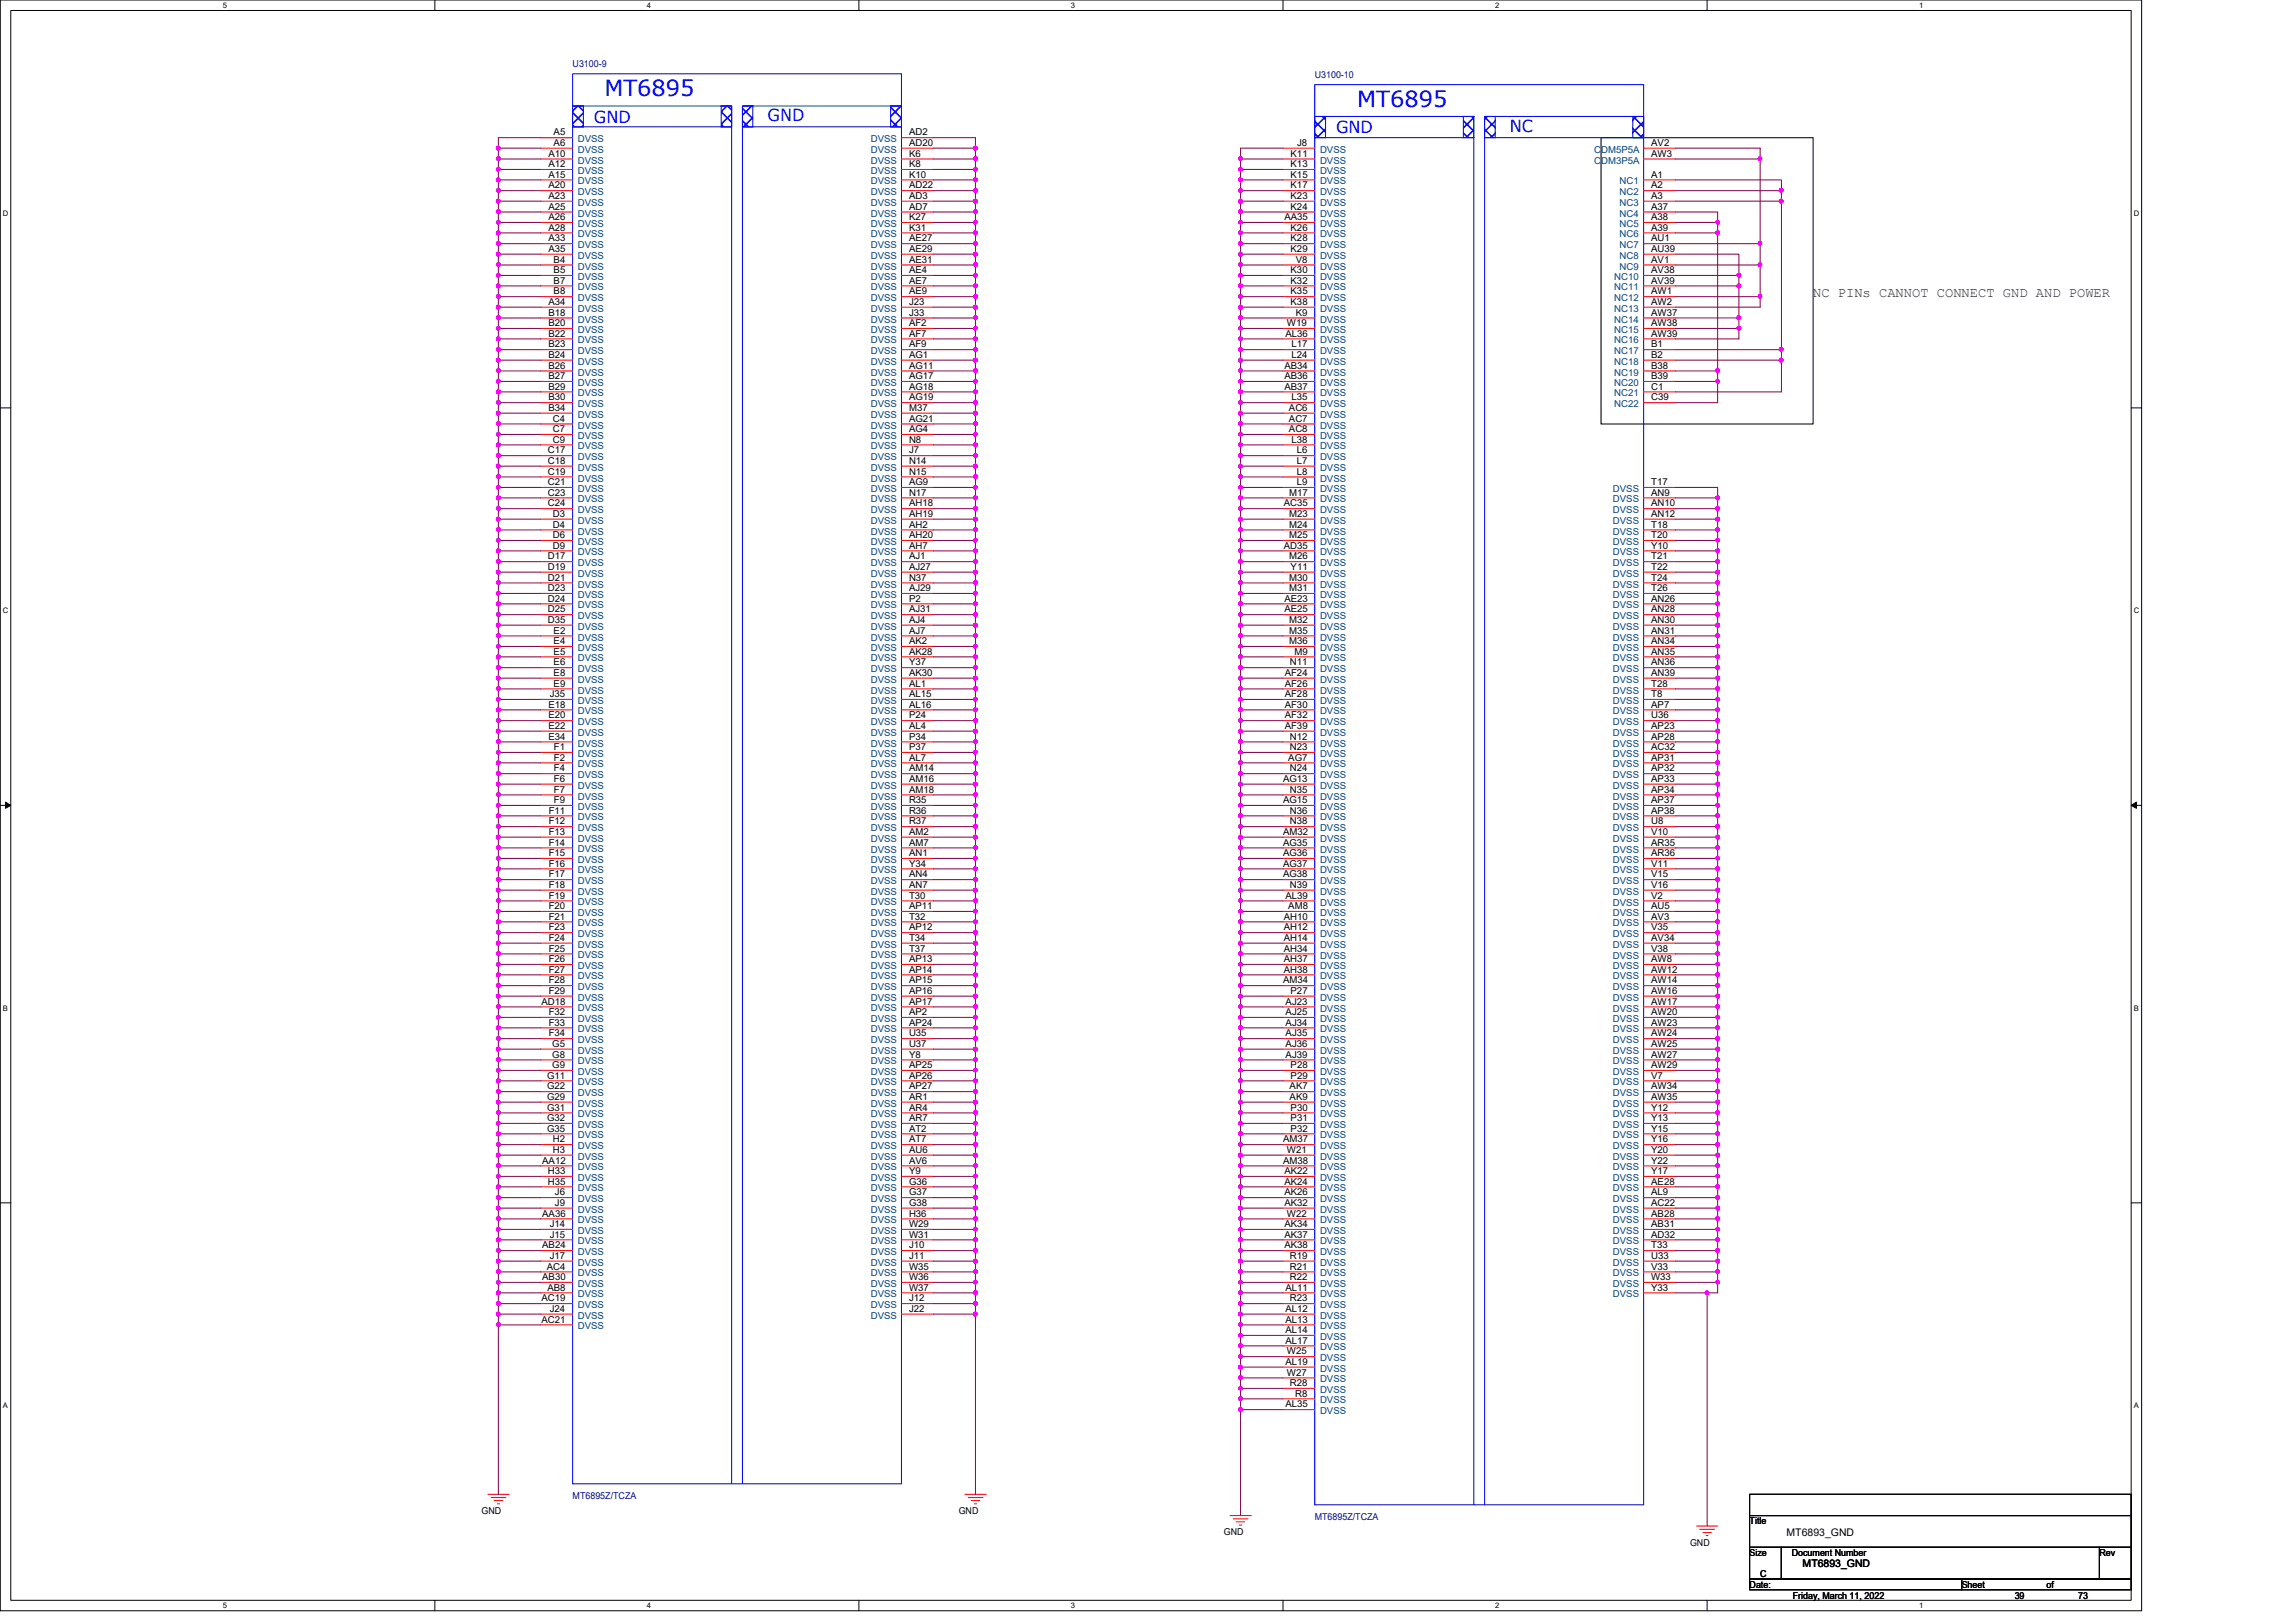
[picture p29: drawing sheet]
<svg xmlns="http://www.w3.org/2000/svg" width="297mm" height="210mm" viewBox="0 0 297 210" stroke-linecap="round" stroke-linejoin="round" font-family="sans-serif">
<defs><g id="words">
<g font-size="2.9" fill="#00f">
<text x="78.2" y="12.4">MT6895</text>
<text x="175.6" y="13.8">MT6895</text>
</g>
<g font-size="2.2" fill="#00f">
<text x="76.8" y="15.9">GND</text>
<text x="99.3" y="15.7">GND</text>
<text x="172.8" y="17.2">GND</text>
<text x="195.3" y="17.1">NC</text>
</g>
<text font-size="1.8" fill="#008000" x="234.6" y="38.4">NC PINs CANNOT CONNECT GND AND POWER</text>
<g font-size="1.4">
<text x="231.1" y="198.7">MT6893_GND</text>
<text x="233.2" y="202.8">MT6893_GND</text>
</g>
<g font-size="1.2" fill="#000080">
<text x="74.1" y="8.7">U3100-9</text>
<text x="170.1" y="10">U3100-10</text>
<text x="74.1" y="194">MT6895Z/TCZA</text>
<text x="170.1" y="196.7">MT6895Z/TCZA</text>
</g>
<g font-size="1.2">
<text x="71.6" y="17.5">A5</text>
<text x="117.6" y="17.5">AD2</text>
<text x="70.9" y="20.3">A10</text>
<text x="70.9" y="21.6">A12</text>
<text x="70.9" y="23">A15</text>
<text x="71.6" y="18.9">A6</text>
<text x="117.6" y="18.9">AD20</text>
<text x="117.6" y="20.3">K6</text>
<text x="117.6" y="21.6">K8</text>
<text x="117.6" y="23">K10</text>
<text x="167" y="20.3">K11</text>
<text x="167" y="21.6">K13</text>
<text x="167" y="23">K15</text>
<text x="167.8" y="18.9">J8</text>
<text x="213.6" y="23">A1</text>
<text x="213.6" y="18.9">AV2</text>
<text x="213.6" y="20.3">AW3</text>
<text x="70.9" y="24.4">A20</text>
<text x="70.9" y="25.7">A23</text>
<text x="70.9" y="27.1">A25</text>
<text x="70.9" y="28.5">A26</text>
<text x="70.9" y="29.8">A28</text>
<text x="117.6" y="24.4">AD22</text>
<text x="117.6" y="25.7">AD3</text>
<text x="117.6" y="27.1">AD7</text>
<text x="117.6" y="28.5">K27</text>
<text x="117.6" y="29.8">K31</text>
<text x="166.2" y="28.5">AA35</text>
<text x="167" y="24.4">K17</text>
<text x="167" y="25.7">K23</text>
<text x="167" y="27.1">K24</text>
<text x="167" y="29.8">K26</text>
<text x="213.6" y="29.8">A39</text>
<text x="213.6" y="24.4">A2</text>
<text x="213.6" y="25.7">A3</text>
<text x="213.6" y="27.1">A37</text>
<text x="213.6" y="28.5">A38</text>
<text x="70.9" y="31.2">A33</text>
<text x="70.9" y="32.6">A35</text>
<text x="71.6" y="34">B4</text>
<text x="71.6" y="35.3">B5</text>
<text x="117.6" y="31.2">AE27</text>
<text x="117.6" y="32.6">AE29</text>
<text x="117.6" y="34">AE31</text>
<text x="117.6" y="35.3">AE4</text>
<text x="167" y="31.2">K28</text>
<text x="167" y="32.6">K29</text>
<text x="167" y="35.3">K30</text>
<text x="167.6" y="34">V8</text>
<text x="213.6" y="35.3">AV38</text>
<text x="213.6" y="31.2">AU1</text>
<text x="213.6" y="32.6">AU39</text>
<text x="213.6" y="34">AV1</text>
<text x="70.9" y="39.5">A34</text>
<text x="70.9" y="40.9">B18</text>
<text x="71.6" y="36.7">B7</text>
<text x="71.6" y="38.1">B8</text>
<text x="117.6" y="36.7">AE7</text>
<text x="117.6" y="38.1">AE9</text>
<text x="117.6" y="39.5">J23</text>
<text x="117.6" y="40.9">J33</text>
<text x="167" y="36.7">K32</text>
<text x="167" y="38.1">K35</text>
<text x="167" y="39.5">K38</text>
<text x="167.6" y="40.9">K9</text>
<text x="213.6" y="36.7">AV39</text>
<text x="213.6" y="38.1">AW1</text>
<text x="213.6" y="39.5">AW2</text>
<text x="213.6" y="40.9">AW37</text>
<text x="70.9" y="42.2">B20</text>
<text x="70.9" y="43.6">B22</text>
<text x="70.9" y="45">B23</text>
<text x="70.9" y="46.3">B24</text>
<text x="70.9" y="47.7">B26</text>
<text x="117.6" y="42.2">AF2</text>
<text x="117.6" y="43.6">AF7</text>
<text x="117.6" y="45">AF9</text>
<text x="117.6" y="46.3">AG1</text>
<text x="117.6" y="47.7">AG11</text>
<text x="166.2" y="47.7">AB34</text>
<text x="166.3" y="43.6">AL36</text>
<text x="166.5" y="42.2">W19</text>
<text x="167.1" y="45">L17</text>
<text x="167.1" y="46.3">L24</text>
<text x="213.6" y="42.2">AW38</text>
<text x="213.6" y="43.6">AW39</text>
<text x="213.6" y="45">B1</text>
<text x="213.6" y="46.3">B2</text>
<text x="213.6" y="47.7">B38</text>
<text x="70.9" y="49.1">B27</text>
<text x="70.9" y="50.4">B29</text>
<text x="70.9" y="51.8">B30</text>
<text x="70.9" y="53.2">B34</text>
<text x="117.6" y="49.1">AG17</text>
<text x="117.6" y="50.4">AG18</text>
<text x="117.6" y="51.8">AG19</text>
<text x="117.6" y="53.2">M37</text>
<text x="166.2" y="49.1">AB36</text>
<text x="166.2" y="50.4">AB37</text>
<text x="166.8" y="53.2">AC6</text>
<text x="167.1" y="51.8">L35</text>
<text x="213.6" y="49.1">B39</text>
<text x="213.6" y="50.4">C1</text>
<text x="213.6" y="51.8">C39</text>
<text x="70.9" y="58.7">C17</text>
<text x="71.5" y="55.9">C7</text>
<text x="71.5" y="57.3">C9</text>
<text x="71.5" y="54.6">C4</text>
<text x="117.6" y="54.6">AG21</text>
<text x="117.6" y="55.9">AG4</text>
<text x="117.6" y="57.3">N8</text>
<text x="117.6" y="58.7">J7</text>
<text x="166.8" y="54.6">AC7</text>
<text x="166.8" y="55.9">AC8</text>
<text x="167.1" y="57.3">L38</text>
<text x="167.8" y="58.7">L6</text>
<text x="70.9" y="60">C18</text>
<text x="70.9" y="61.4">C19</text>
<text x="70.9" y="62.8">C21</text>
<text x="70.9" y="64.1">C23</text>
<text x="70.9" y="65.5">C24</text>
<text x="117.6" y="60">N14</text>
<text x="117.6" y="61.4">N15</text>
<text x="117.6" y="62.8">AG9</text>
<text x="117.6" y="64.1">N17</text>
<text x="117.6" y="65.5">AH18</text>
<text x="166.1" y="65.5">AC35</text>
<text x="166.8" y="64.1">M17</text>
<text x="167.8" y="60">L7</text>
<text x="167.8" y="61.4">L8</text>
<text x="167.8" y="62.8">L9</text>
<text x="213.6" y="62.8">T17</text>
<text x="213.6" y="64.1">AN9</text>
<text x="213.6" y="65.5">AN10</text>
<text x="71.5" y="68.3">D4</text>
<text x="71.5" y="69.6">D6</text>
<text x="71.5" y="66.9">D3</text>
<text x="71.5" y="71">D9</text>
<text x="117.6" y="66.9">AH19</text>
<text x="117.6" y="68.3">AH2</text>
<text x="117.6" y="69.6">AH20</text>
<text x="117.6" y="71">AH7</text>
<text x="166.1" y="71">AD35</text>
<text x="166.8" y="66.9">M23</text>
<text x="166.8" y="68.3">M24</text>
<text x="166.8" y="69.6">M25</text>
<text x="213.6" y="68.3">T18</text>
<text x="213.6" y="66.9">AN12</text>
<text x="213.6" y="69.6">T20</text>
<text x="213.6" y="71">Y10</text>
<text x="70.9" y="72.4">D17</text>
<text x="70.9" y="73.7">D19</text>
<text x="70.9" y="75.1">D21</text>
<text x="70.9" y="76.5">D23</text>
<text x="70.9" y="77.9">D24</text>
<text x="117.6" y="72.4">AJ1</text>
<text x="117.6" y="73.7">AJ27</text>
<text x="117.6" y="75.1">N37</text>
<text x="117.6" y="76.5">AJ29</text>
<text x="117.6" y="77.9">P2</text>
<text x="166.2" y="77.9">AE23</text>
<text x="166.8" y="72.4">M26</text>
<text x="166.8" y="75.1">M30</text>
<text x="166.8" y="76.5">M31</text>
<text x="167" y="73.7">Y11</text>
<text x="213.6" y="72.4">T21</text>
<text x="213.6" y="73.7">T22</text>
<text x="213.6" y="75.1">T24</text>
<text x="213.6" y="76.5">T26</text>
<text x="213.6" y="77.9">AN26</text>
<text x="70.9" y="79.2">D25</text>
<text x="70.9" y="80.6">D35</text>
<text x="71.6" y="82">E2</text>
<text x="71.6" y="83.4">E4</text>
<text x="117.6" y="79.2">AJ31</text>
<text x="117.6" y="80.6">AJ4</text>
<text x="117.6" y="82">AJ7</text>
<text x="117.6" y="83.4">AK2</text>
<text x="166.2" y="79.2">AE25</text>
<text x="166.8" y="80.6">M32</text>
<text x="166.8" y="82">M35</text>
<text x="166.8" y="83.4">M36</text>
<text x="213.6" y="79.2">AN28</text>
<text x="213.6" y="80.6">AN30</text>
<text x="213.6" y="82">AN31</text>
<text x="213.6" y="83.4">AN34</text>
<text x="71.6" y="84.7">E5</text>
<text x="71.6" y="86.1">E6</text>
<text x="71.6" y="87.5">E8</text>
<text x="71.6" y="88.9">E9</text>
<text x="117.6" y="84.7">AK28</text>
<text x="117.6" y="87.5">AK30</text>
<text x="117.6" y="88.9">AL1</text>
<text x="117.6" y="86.1">Y37</text>
<text x="166.2" y="87.5">AF24</text>
<text x="166.2" y="88.9">AF26</text>
<text x="166.9" y="86.1">N11</text>
<text x="167.5" y="84.7">M9</text>
<text x="213.6" y="84.7">AN35</text>
<text x="213.6" y="86.1">AN36</text>
<text x="213.6" y="87.5">AN39</text>
<text x="213.6" y="88.9">T28</text>
<text x="70.9" y="91.6">E18</text>
<text x="70.9" y="93">E20</text>
<text x="70.9" y="94.3">E22</text>
<text x="70.9" y="95.7">E34</text>
<text x="71.1" y="90.2">J35</text>
<text x="117.6" y="90.2">AL15</text>
<text x="117.6" y="91.6">AL16</text>
<text x="117.6" y="93">P24</text>
<text x="117.6" y="94.3">AL4</text>
<text x="117.6" y="95.7">P34</text>
<text x="166.2" y="90.2">AF28</text>
<text x="166.2" y="91.6">AF30</text>
<text x="166.2" y="93">AF32</text>
<text x="166.2" y="94.3">AF39</text>
<text x="166.9" y="95.7">N12</text>
<text x="213.6" y="90.2">T8</text>
<text x="213.6" y="91.6">AP7</text>
<text x="213.6" y="93">U36</text>
<text x="213.6" y="94.3">AP23</text>
<text x="213.6" y="95.7">AP28</text>
<text x="71.7" y="97.1">F1</text>
<text x="71.7" y="98.4">F2</text>
<text x="71.7" y="99.8">F4</text>
<text x="71.7" y="101.2">F6</text>
<text x="117.6" y="97.1">P37</text>
<text x="117.6" y="98.4">AL7</text>
<text x="117.6" y="99.8">AM14</text>
<text x="117.6" y="101.2">AM16</text>
<text x="166" y="101.2">AG13</text>
<text x="166.7" y="98.4">AG7</text>
<text x="166.9" y="97.1">N23</text>
<text x="166.9" y="99.8">N24</text>
<text x="213.6" y="98.4">AP31</text>
<text x="213.6" y="99.8">AP32</text>
<text x="213.6" y="101.2">AP33</text>
<text x="213.6" y="97.1">AC32</text>
<text x="71" y="105.3">F11</text>
<text x="71" y="106.7">F12</text>
<text x="71.7" y="102.6">F7</text>
<text x="71.7" y="103.9">F9</text>
<text x="117.6" y="102.6">AM18</text>
<text x="117.6" y="103.9">R35</text>
<text x="117.6" y="105.3">R36</text>
<text x="117.6" y="106.7">R37</text>
<text x="166" y="103.9">AG15</text>
<text x="166.9" y="102.6">N35</text>
<text x="166.9" y="105.3">N36</text>
<text x="166.9" y="106.7">N38</text>
<text x="213.6" y="102.6">AP34</text>
<text x="213.6" y="103.9">AP37</text>
<text x="213.6" y="105.3">AP38</text>
<text x="213.6" y="106.7">U8</text>
<text x="71" y="108">F13</text>
<text x="71" y="109.4">F14</text>
<text x="71" y="110.8">F15</text>
<text x="71" y="112.1">F16</text>
<text x="71" y="113.5">F17</text>
<text x="117.6" y="108">AM2</text>
<text x="117.6" y="109.4">AM7</text>
<text x="117.6" y="110.8">AN1</text>
<text x="117.6" y="113.5">AN4</text>
<text x="117.6" y="112.1">Y34</text>
<text x="166" y="109.4">AG35</text>
<text x="166" y="110.8">AG36</text>
<text x="166" y="112.1">AG37</text>
<text x="166" y="113.5">AG38</text>
<text x="166" y="108">AM32</text>
<text x="213.6" y="108">V10</text>
<text x="213.6" y="109.4">AR35</text>
<text x="213.6" y="110.8">AR36</text>
<text x="213.6" y="112.1">V11</text>
<text x="213.6" y="113.5">V15</text>
<text x="71" y="114.9">F18</text>
<text x="71" y="116.3">F19</text>
<text x="71" y="117.6">F20</text>
<text x="71" y="119">F21</text>
<text x="117.6" y="114.9">AN7</text>
<text x="117.6" y="116.3">T30</text>
<text x="117.6" y="117.6">AP11</text>
<text x="117.6" y="119">T32</text>
<text x="166.1" y="119">AH10</text>
<text x="166.3" y="116.3">AL39</text>
<text x="166.7" y="117.6">AM8</text>
<text x="166.9" y="114.9">N39</text>
<text x="213.6" y="114.9">V16</text>
<text x="213.6" y="116.3">V2</text>
<text x="213.6" y="117.6">AU5</text>
<text x="213.6" y="119">AV3</text>
<text x="71" y="120.4">F23</text>
<text x="71" y="121.8">F24</text>
<text x="71" y="123.1">F25</text>
<text x="71" y="124.5">F26</text>
<text x="71" y="125.9">F27</text>
<text x="117.6" y="120.4">AP12</text>
<text x="117.6" y="121.8">T34</text>
<text x="117.6" y="123.1">T37</text>
<text x="117.6" y="124.5">AP13</text>
<text x="117.6" y="125.9">AP14</text>
<text x="166.1" y="120.4">AH12</text>
<text x="166.1" y="121.8">AH14</text>
<text x="166.1" y="123.2">AH34</text>
<text x="166.1" y="124.5">AH37</text>
<text x="166.1" y="125.9">AH38</text>
<text x="213.6" y="120.4">V35</text>
<text x="213.6" y="121.8">AV34</text>
<text x="213.6" y="123.2">V38</text>
<text x="213.6" y="124.5">AW8</text>
<text x="213.6" y="125.9">AW12</text>
<text x="70.1" y="130">AD18</text>
<text x="71" y="127.3">F28</text>
<text x="71" y="128.6">F29</text>
<text x="71" y="131.4">F32</text>
<text x="117.6" y="127.3">AP15</text>
<text x="117.6" y="128.6">AP16</text>
<text x="117.6" y="130">AP17</text>
<text x="117.6" y="131.4">AP2</text>
<text x="166" y="127.3">AM34</text>
<text x="166.3" y="130">AJ23</text>
<text x="166.3" y="131.4">AJ25</text>
<text x="167" y="128.6">P27</text>
<text x="213.6" y="127.3">AW14</text>
<text x="213.6" y="128.6">AW16</text>
<text x="213.6" y="130">AW17</text>
<text x="213.6" y="131.4">AW20</text>
<text x="71" y="132.7">F33</text>
<text x="71" y="134.1">F34</text>
<text x="71.5" y="135.5">G5</text>
<text x="71.5" y="136.9">G8</text>
<text x="117.6" y="132.7">AP24</text>
<text x="117.6" y="134.1">U35</text>
<text x="117.6" y="135.5">U37</text>
<text x="117.6" y="136.9">Y8</text>
<text x="166.3" y="132.7">AJ34</text>
<text x="166.3" y="134.1">AJ35</text>
<text x="166.3" y="135.5">AJ36</text>
<text x="166.3" y="136.9">AJ39</text>
<text x="213.6" y="132.7">AW23</text>
<text x="213.6" y="134.1">AW24</text>
<text x="213.6" y="135.5">AW25</text>
<text x="213.6" y="136.9">AW27</text>
<text x="70.8" y="139.6">G11</text>
<text x="70.8" y="141">G22</text>
<text x="70.8" y="142.3">G29</text>
<text x="70.8" y="143.7">G31</text>
<text x="71.5" y="138.2">G9</text>
<text x="117.6" y="138.2">AP25</text>
<text x="117.6" y="139.6">AP26</text>
<text x="117.6" y="141">AP27</text>
<text x="117.6" y="142.3">AR1</text>
<text x="117.6" y="143.7">AR4</text>
<text x="166.8" y="141">AK7</text>
<text x="166.8" y="142.3">AK9</text>
<text x="167" y="138.2">P28</text>
<text x="167" y="139.6">P29</text>
<text x="167" y="143.7">P30</text>
<text x="213.6" y="138.2">AW29</text>
<text x="213.6" y="139.6">V7</text>
<text x="213.6" y="141">AW34</text>
<text x="213.6" y="142.3">AW35</text>
<text x="213.6" y="143.7">Y12</text>
<text x="70.8" y="145.1">G32</text>
<text x="70.8" y="146.4">G35</text>
<text x="71.5" y="147.8">H2</text>
<text x="71.5" y="149.2">H3</text>
<text x="117.6" y="145.1">AR7</text>
<text x="117.6" y="146.4">AT2</text>
<text x="117.6" y="147.8">AT7</text>
<text x="117.6" y="149.2">AU6</text>
<text x="166" y="147.8">AM37</text>
<text x="166.5" y="149.2">W21</text>
<text x="167" y="145.1">P31</text>
<text x="167" y="146.4">P32</text>
<text x="213.6" y="145.1">Y13</text>
<text x="213.6" y="146.4">Y15</text>
<text x="213.6" y="147.8">Y16</text>
<text x="213.6" y="149.2">Y20</text>
<text x="70.1" y="150.6">AA12</text>
<text x="70.9" y="151.9">H33</text>
<text x="70.9" y="153.3">H35</text>
<text x="71.8" y="154.7">J6</text>
<text x="117.6" y="150.6">AV6</text>
<text x="117.6" y="151.9">Y9</text>
<text x="117.6" y="153.3">G36</text>
<text x="117.6" y="154.7">G37</text>
<text x="166" y="150.6">AM38</text>
<text x="166.2" y="151.9">AK22</text>
<text x="166.2" y="153.3">AK24</text>
<text x="166.2" y="154.7">AK26</text>
<text x="213.6" y="150.6">Y22</text>
<text x="213.6" y="153.3">AE28</text>
<text x="213.6" y="154.7">AL9</text>
<text x="213.6" y="151.9">Y17</text>
<text x="70.1" y="157.4">AA36</text>
<text x="70.1" y="161.5">AB24</text>
<text x="71.1" y="158.8">J14</text>
<text x="71.1" y="160.1">J15</text>
<text x="71.8" y="156">J9</text>
<text x="117.6" y="156">G38</text>
<text x="117.6" y="157.4">H36</text>
<text x="117.6" y="158.8">W29</text>
<text x="117.6" y="160.1">W31</text>
<text x="117.6" y="161.5">J10</text>
<text x="166.2" y="156">AK32</text>
<text x="166.2" y="158.8">AK34</text>
<text x="166.2" y="160.2">AK37</text>
<text x="166.2" y="161.5">AK38</text>
<text x="166.5" y="157.4">W22</text>
<text x="213.6" y="160.2">AD32</text>
<text x="213.6" y="161.5">T33</text>
<text x="213.6" y="156">AC22</text>
<text x="213.6" y="157.4">AB28</text>
<text x="213.6" y="158.8">AB31</text>
<text x="70.1" y="165.7">AB30</text>
<text x="70.7" y="164.3">AC4</text>
<text x="70.8" y="167">AB8</text>
<text x="71.1" y="162.9">J17</text>
<text x="117.6" y="162.9">J11</text>
<text x="117.6" y="164.3">W35</text>
<text x="117.6" y="165.7">W36</text>
<text x="117.6" y="167">W37</text>
<text x="166.3" y="167">AL11</text>
<text x="166.9" y="162.9">R19</text>
<text x="166.9" y="164.3">R21</text>
<text x="166.9" y="165.7">R22</text>
<text x="213.6" y="162.9">U33</text>
<text x="213.6" y="164.3">V33</text>
<text x="213.6" y="165.7">W33</text>
<text x="213.6" y="167">Y33</text>
<text x="70.1" y="168.4">AC19</text>
<text x="70.1" y="171.2">AC21</text>
<text x="71.1" y="169.8">J24</text>
<text x="117.6" y="168.4">J12</text>
<text x="117.6" y="169.8">J22</text>
<text x="166.3" y="169.8">AL12</text>
<text x="166.3" y="172.5">AL14</text>
<text x="166.3" y="173.9">AL17</text>
<text x="166.3" y="171.2">AL13</text>
<text x="166.9" y="168.4">R23</text>
<text x="166.3" y="176.6">AL19</text>
<text x="166.5" y="175.3">W25</text>
<text x="166.5" y="178">W27</text>
<text x="166.9" y="179.4">R28</text>
<text x="166.3" y="182.1">AL35</text>
<text x="167.6" y="180.7">R8</text>
<text x="62.3" y="195.9">GND</text>
<text x="124" y="195.9">GND</text>
<text x="226.4" y="197.3">Title</text>
<text x="158.3" y="198.6">GND</text>
<text x="218.6" y="200">GND</text>
<text x="226.4" y="201.4">Size</text>
<text x="231.8" y="201.4">Document Number</text>
<text x="271.6" y="201.4">Rev</text>
<text x="226.4" y="205.5">Date:</text>
<text x="227.7" y="204.1">C</text>
<text x="231.9" y="206.9">Friday, March 11, 2022</text>
<text x="253.8" y="205.5">Sheet</text>
<text x="260.6" y="206.9">39</text>
<text x="264.7" y="205.5">of</text>
<text x="268.9" y="206.9">73</text>
</g>
<g font-size="1.2" fill="#004080">
<text x="74.8" y="18.4">DVSS</text>
<text x="74.8" y="19.8">DVSS</text>
<text x="74.8" y="21.2">DVSS</text>
<text x="74.8" y="22.5">DVSS</text>
<text x="74.8" y="23.9">DVSS</text>
<text x="112.6" y="18.4">DVSS</text>
<text x="112.6" y="19.8">DVSS</text>
<text x="112.6" y="21.2">DVSS</text>
<text x="112.6" y="22.5">DVSS</text>
<text x="112.6" y="23.9">DVSS</text>
<text x="170.8" y="19.8">DVSS</text>
<text x="170.8" y="21.2">DVSS</text>
<text x="170.8" y="22.5">DVSS</text>
<text x="170.8" y="23.9">DVSS</text>
<text x="206.3" y="19.8">CDM5P5A</text>
<text x="206.3" y="21.2">CDM3P5A</text>
<text x="209.5" y="23.9">NC1</text>
<text x="74.8" y="25.3">DVSS</text>
<text x="74.8" y="26.6">DVSS</text>
<text x="74.8" y="28">DVSS</text>
<text x="74.8" y="29.4">DVSS</text>
<text x="112.6" y="25.3">DVSS</text>
<text x="112.6" y="26.6">DVSS</text>
<text x="112.6" y="28">DVSS</text>
<text x="112.6" y="29.4">DVSS</text>
<text x="170.8" y="25.3">DVSS</text>
<text x="170.8" y="26.6">DVSS</text>
<text x="170.8" y="28">DVSS</text>
<text x="170.8" y="29.4">DVSS</text>
<text x="209.5" y="25.3">NC2</text>
<text x="209.5" y="26.6">NC3</text>
<text x="209.5" y="28">NC4</text>
<text x="209.5" y="29.4">NC5</text>
<text x="74.8" y="30.7">DVSS</text>
<text x="74.8" y="32.1">DVSS</text>
<text x="74.8" y="33.5">DVSS</text>
<text x="74.8" y="34.9">DVSS</text>
<text x="112.6" y="30.7">DVSS</text>
<text x="112.6" y="32.1">DVSS</text>
<text x="112.6" y="33.5">DVSS</text>
<text x="112.6" y="34.9">DVSS</text>
<text x="170.8" y="30.7">DVSS</text>
<text x="170.8" y="32.1">DVSS</text>
<text x="170.8" y="33.5">DVSS</text>
<text x="170.8" y="34.9">DVSS</text>
<text x="209.5" y="30.7">NC6</text>
<text x="209.5" y="32.1">NC7</text>
<text x="209.5" y="33.5">NC8</text>
<text x="209.5" y="34.9">NC9</text>
<text x="74.8" y="36.2">DVSS</text>
<text x="74.8" y="37.6">DVSS</text>
<text x="74.8" y="39">DVSS</text>
<text x="74.8" y="40.3">DVSS</text>
<text x="74.8" y="41.7">DVSS</text>
<text x="112.6" y="36.2">DVSS</text>
<text x="112.6" y="37.6">DVSS</text>
<text x="112.6" y="39">DVSS</text>
<text x="112.6" y="40.3">DVSS</text>
<text x="112.6" y="41.7">DVSS</text>
<text x="170.8" y="36.2">DVSS</text>
<text x="170.8" y="37.6">DVSS</text>
<text x="170.8" y="39">DVSS</text>
<text x="170.8" y="40.3">DVSS</text>
<text x="170.8" y="41.7">DVSS</text>
<text x="208.8" y="36.2">NC10</text>
<text x="208.8" y="37.6">NC11</text>
<text x="208.8" y="39">NC12</text>
<text x="208.8" y="40.3">NC13</text>
<text x="208.8" y="41.7">NC14</text>
<text x="74.8" y="43.1">DVSS</text>
<text x="74.8" y="44.4">DVSS</text>
<text x="74.8" y="45.8">DVSS</text>
<text x="74.8" y="47.2">DVSS</text>
<text x="112.6" y="43.1">DVSS</text>
<text x="112.6" y="44.4">DVSS</text>
<text x="112.6" y="45.8">DVSS</text>
<text x="112.6" y="47.2">DVSS</text>
<text x="170.8" y="45.8">DVSS</text>
<text x="170.8" y="47.2">DVSS</text>
<text x="170.8" y="43.1">DVSS</text>
<text x="170.8" y="44.4">DVSS</text>
<text x="208.8" y="43.1">NC15</text>
<text x="208.8" y="44.4">NC16</text>
<text x="208.8" y="45.8">NC17</text>
<text x="208.8" y="47.2">NC18</text>
<text x="74.8" y="48.6">DVSS</text>
<text x="74.8" y="50">DVSS</text>
<text x="74.8" y="51.3">DVSS</text>
<text x="74.8" y="52.7">DVSS</text>
<text x="112.6" y="48.6">DVSS</text>
<text x="112.6" y="50">DVSS</text>
<text x="112.6" y="51.3">DVSS</text>
<text x="112.6" y="52.7">DVSS</text>
<text x="170.8" y="48.6">DVSS</text>
<text x="170.8" y="50">DVSS</text>
<text x="170.8" y="51.3">DVSS</text>
<text x="170.8" y="52.7">DVSS</text>
<text x="208.8" y="48.6">NC19</text>
<text x="208.8" y="50">NC20</text>
<text x="208.8" y="51.3">NC21</text>
<text x="208.8" y="52.7">NC22</text>
<text x="74.8" y="54.1">DVSS</text>
<text x="74.8" y="55.5">DVSS</text>
<text x="74.8" y="56.8">DVSS</text>
<text x="74.8" y="58.2">DVSS</text>
<text x="74.8" y="59.6">DVSS</text>
<text x="112.6" y="54.1">DVSS</text>
<text x="112.6" y="55.5">DVSS</text>
<text x="112.6" y="56.8">DVSS</text>
<text x="112.6" y="58.2">DVSS</text>
<text x="112.6" y="59.6">DVSS</text>
<text x="170.8" y="54.1">DVSS</text>
<text x="170.8" y="55.5">DVSS</text>
<text x="170.8" y="56.8">DVSS</text>
<text x="170.8" y="58.2">DVSS</text>
<text x="170.8" y="59.6">DVSS</text>
<text x="74.8" y="60.9">DVSS</text>
<text x="74.8" y="62.3">DVSS</text>
<text x="74.8" y="63.7">DVSS</text>
<text x="74.8" y="65">DVSS</text>
<text x="112.6" y="60.9">DVSS</text>
<text x="112.6" y="62.3">DVSS</text>
<text x="112.6" y="63.7">DVSS</text>
<text x="112.6" y="65">DVSS</text>
<text x="170.8" y="60.9">DVSS</text>
<text x="170.8" y="62.3">DVSS</text>
<text x="170.8" y="63.7">DVSS</text>
<text x="170.8" y="65">DVSS</text>
<text x="208.7" y="63.7">DVSS</text>
<text x="208.7" y="65">DVSS</text>
<text x="74.8" y="66.4">DVSS</text>
<text x="74.8" y="67.8">DVSS</text>
<text x="74.8" y="69.2">DVSS</text>
<text x="74.8" y="70.5">DVSS</text>
<text x="74.8" y="71.9">DVSS</text>
<text x="112.6" y="66.4">DVSS</text>
<text x="112.6" y="67.8">DVSS</text>
<text x="112.6" y="69.2">DVSS</text>
<text x="112.6" y="70.5">DVSS</text>
<text x="112.6" y="71.9">DVSS</text>
<text x="170.8" y="66.4">DVSS</text>
<text x="170.8" y="67.8">DVSS</text>
<text x="170.8" y="69.2">DVSS</text>
<text x="170.8" y="70.5">DVSS</text>
<text x="170.8" y="71.9">DVSS</text>
<text x="208.7" y="66.4">DVSS</text>
<text x="208.7" y="69.2">DVSS</text>
<text x="208.7" y="67.8">DVSS</text>
<text x="208.7" y="70.5">DVSS</text>
<text x="208.7" y="71.9">DVSS</text>
<text x="74.8" y="73.3">DVSS</text>
<text x="74.8" y="74.6">DVSS</text>
<text x="74.8" y="76">DVSS</text>
<text x="74.8" y="77.4">DVSS</text>
<text x="112.6" y="73.3">DVSS</text>
<text x="112.6" y="74.6">DVSS</text>
<text x="112.6" y="76">DVSS</text>
<text x="112.6" y="77.4">DVSS</text>
<text x="170.8" y="73.3">DVSS</text>
<text x="170.8" y="76">DVSS</text>
<text x="170.8" y="77.4">DVSS</text>
<text x="170.8" y="74.6">DVSS</text>
<text x="208.7" y="73.3">DVSS</text>
<text x="208.7" y="74.6">DVSS</text>
<text x="208.7" y="76">DVSS</text>
<text x="208.7" y="77.4">DVSS</text>
<text x="74.8" y="78.7">DVSS</text>
<text x="74.8" y="80.1">DVSS</text>
<text x="74.8" y="81.5">DVSS</text>
<text x="74.8" y="82.9">DVSS</text>
<text x="112.6" y="78.7">DVSS</text>
<text x="112.6" y="80.1">DVSS</text>
<text x="112.6" y="81.5">DVSS</text>
<text x="112.6" y="82.9">DVSS</text>
<text x="170.8" y="78.7">DVSS</text>
<text x="170.8" y="80.1">DVSS</text>
<text x="170.8" y="81.5">DVSS</text>
<text x="170.8" y="82.9">DVSS</text>
<text x="208.7" y="78.7">DVSS</text>
<text x="208.7" y="80.1">DVSS</text>
<text x="208.7" y="81.5">DVSS</text>
<text x="208.7" y="82.9">DVSS</text>
<text x="74.8" y="84.2">DVSS</text>
<text x="74.8" y="85.6">DVSS</text>
<text x="74.8" y="87">DVSS</text>
<text x="74.8" y="88.4">DVSS</text>
<text x="74.8" y="89.7">DVSS</text>
<text x="112.6" y="84.2">DVSS</text>
<text x="112.6" y="85.6">DVSS</text>
<text x="112.6" y="88.4">DVSS</text>
<text x="112.6" y="89.7">DVSS</text>
<text x="112.6" y="87">DVSS</text>
<text x="170.8" y="84.2">DVSS</text>
<text x="170.8" y="85.6">DVSS</text>
<text x="170.8" y="87">DVSS</text>
<text x="170.8" y="88.4">DVSS</text>
<text x="170.8" y="89.7">DVSS</text>
<text x="208.7" y="84.2">DVSS</text>
<text x="208.7" y="85.6">DVSS</text>
<text x="208.7" y="87">DVSS</text>
<text x="208.7" y="88.4">DVSS</text>
<text x="208.7" y="89.7">DVSS</text>
<text x="74.8" y="92.5">DVSS</text>
<text x="74.8" y="93.9">DVSS</text>
<text x="74.8" y="95.2">DVSS</text>
<text x="74.8" y="91.1">DVSS</text>
<text x="112.6" y="91.1">DVSS</text>
<text x="112.6" y="92.5">DVSS</text>
<text x="112.6" y="93.9">DVSS</text>
<text x="112.6" y="95.2">DVSS</text>
<text x="170.8" y="91.1">DVSS</text>
<text x="170.8" y="92.5">DVSS</text>
<text x="170.8" y="93.9">DVSS</text>
<text x="170.8" y="95.2">DVSS</text>
<text x="208.7" y="91.1">DVSS</text>
<text x="208.7" y="92.5">DVSS</text>
<text x="208.7" y="93.9">DVSS</text>
<text x="208.7" y="95.2">DVSS</text>
<text x="74.8" y="96.6">DVSS</text>
<text x="74.8" y="98">DVSS</text>
<text x="74.8" y="99.3">DVSS</text>
<text x="74.8" y="100.7">DVSS</text>
<text x="112.6" y="96.6">DVSS</text>
<text x="112.6" y="98">DVSS</text>
<text x="112.6" y="99.3">DVSS</text>
<text x="112.6" y="100.7">DVSS</text>
<text x="170.8" y="96.6">DVSS</text>
<text x="170.8" y="98">DVSS</text>
<text x="170.8" y="99.3">DVSS</text>
<text x="170.8" y="100.7">DVSS</text>
<text x="208.7" y="96.6">DVSS</text>
<text x="208.7" y="99.3">DVSS</text>
<text x="208.7" y="100.7">DVSS</text>
<text x="208.7" y="98">DVSS</text>
<text x="74.8" y="102.1">DVSS</text>
<text x="74.8" y="103.5">DVSS</text>
<text x="74.8" y="104.8">DVSS</text>
<text x="74.8" y="106.2">DVSS</text>
<text x="74.8" y="107.6">DVSS</text>
<text x="112.6" y="102.1">DVSS</text>
<text x="112.6" y="103.5">DVSS</text>
<text x="112.6" y="104.8">DVSS</text>
<text x="112.6" y="106.2">DVSS</text>
<text x="112.6" y="107.6">DVSS</text>
<text x="170.8" y="102.1">DVSS</text>
<text x="170.8" y="103.5">DVSS</text>
<text x="170.8" y="104.8">DVSS</text>
<text x="170.8" y="106.2">DVSS</text>
<text x="170.8" y="107.6">DVSS</text>
<text x="208.7" y="102.1">DVSS</text>
<text x="208.7" y="103.5">DVSS</text>
<text x="208.7" y="104.8">DVSS</text>
<text x="208.7" y="106.2">DVSS</text>
<text x="208.7" y="107.6">DVSS</text>
<text x="74.8" y="108.9">DVSS</text>
<text x="74.8" y="110.3">DVSS</text>
<text x="74.8" y="111.7">DVSS</text>
<text x="74.8" y="113">DVSS</text>
<text x="112.6" y="108.9">DVSS</text>
<text x="112.6" y="110.3">DVSS</text>
<text x="112.6" y="111.7">DVSS</text>
<text x="112.6" y="113">DVSS</text>
<text x="170.8" y="110.3">DVSS</text>
<text x="170.8" y="111.7">DVSS</text>
<text x="170.8" y="113">DVSS</text>
<text x="170.8" y="108.9">DVSS</text>
<text x="208.7" y="108.9">DVSS</text>
<text x="208.7" y="110.3">DVSS</text>
<text x="208.7" y="111.7">DVSS</text>
<text x="208.7" y="113">DVSS</text>
<text x="74.8" y="114.4">DVSS</text>
<text x="74.8" y="115.8">DVSS</text>
<text x="74.8" y="117.2">DVSS</text>
<text x="74.8" y="118.5">DVSS</text>
<text x="74.8" y="119.9">DVSS</text>
<text x="112.6" y="114.4">DVSS</text>
<text x="112.6" y="115.8">DVSS</text>
<text x="112.6" y="117.2">DVSS</text>
<text x="112.6" y="118.5">DVSS</text>
<text x="112.6" y="119.9">DVSS</text>
<text x="170.8" y="114.4">DVSS</text>
<text x="170.8" y="115.8">DVSS</text>
<text x="170.8" y="119.9">DVSS</text>
<text x="170.8" y="118.5">DVSS</text>
<text x="170.8" y="117.2">DVSS</text>
<text x="208.7" y="114.4">DVSS</text>
<text x="208.7" y="115.8">DVSS</text>
<text x="208.7" y="117.2">DVSS</text>
<text x="208.7" y="118.5">DVSS</text>
<text x="208.7" y="119.9">DVSS</text>
<text x="74.8" y="121.3">DVSS</text>
<text x="74.8" y="122.6">DVSS</text>
<text x="74.8" y="124">DVSS</text>
<text x="74.8" y="125.4">DVSS</text>
<text x="112.6" y="121.3">DVSS</text>
<text x="112.6" y="122.6">DVSS</text>
<text x="112.6" y="124">DVSS</text>
<text x="112.6" y="125.4">DVSS</text>
<text x="170.8" y="121.3">DVSS</text>
<text x="170.8" y="122.6">DVSS</text>
<text x="170.8" y="124">DVSS</text>
<text x="170.8" y="125.4">DVSS</text>
<text x="208.7" y="121.3">DVSS</text>
<text x="208.7" y="122.6">DVSS</text>
<text x="208.7" y="124">DVSS</text>
<text x="208.7" y="125.4">DVSS</text>
<text x="74.8" y="126.7">DVSS</text>
<text x="74.8" y="128.1">DVSS</text>
<text x="74.8" y="129.5">DVSS</text>
<text x="74.8" y="130.9">DVSS</text>
<text x="112.6" y="126.7">DVSS</text>
<text x="112.6" y="128.1">DVSS</text>
<text x="112.6" y="129.5">DVSS</text>
<text x="112.6" y="130.9">DVSS</text>
<text x="170.8" y="126.7">DVSS</text>
<text x="170.8" y="129.5">DVSS</text>
<text x="170.8" y="130.9">DVSS</text>
<text x="170.8" y="128.1">DVSS</text>
<text x="208.7" y="126.7">DVSS</text>
<text x="208.7" y="128.1">DVSS</text>
<text x="208.7" y="129.5">DVSS</text>
<text x="208.7" y="130.9">DVSS</text>
<text x="74.8" y="132.3">DVSS</text>
<text x="74.8" y="133.6">DVSS</text>
<text x="74.8" y="135">DVSS</text>
<text x="74.8" y="136.4">DVSS</text>
<text x="74.8" y="137.8">DVSS</text>
<text x="112.6" y="132.3">DVSS</text>
<text x="112.6" y="133.6">DVSS</text>
<text x="112.6" y="135">DVSS</text>
<text x="112.6" y="136.4">DVSS</text>
<text x="112.6" y="137.8">DVSS</text>
<text x="170.8" y="132.3">DVSS</text>
<text x="170.8" y="133.6">DVSS</text>
<text x="170.8" y="135">DVSS</text>
<text x="170.8" y="136.4">DVSS</text>
<text x="170.8" y="137.8">DVSS</text>
<text x="208.7" y="132.3">DVSS</text>
<text x="208.7" y="133.6">DVSS</text>
<text x="208.7" y="135">DVSS</text>
<text x="208.7" y="136.4">DVSS</text>
<text x="208.7" y="137.8">DVSS</text>
<text x="74.8" y="139.1">DVSS</text>
<text x="74.8" y="140.5">DVSS</text>
<text x="74.8" y="141.9">DVSS</text>
<text x="74.8" y="143.2">DVSS</text>
<text x="112.6" y="139.1">DVSS</text>
<text x="112.6" y="140.5">DVSS</text>
<text x="112.6" y="141.9">DVSS</text>
<text x="112.6" y="143.2">DVSS</text>
<text x="170.8" y="139.1">DVSS</text>
<text x="170.8" y="140.5">DVSS</text>
<text x="170.8" y="141.9">DVSS</text>
<text x="170.8" y="143.2">DVSS</text>
<text x="208.7" y="139.1">DVSS</text>
<text x="208.7" y="140.5">DVSS</text>
<text x="208.7" y="141.9">DVSS</text>
<text x="208.7" y="143.2">DVSS</text>
<text x="74.8" y="144.6">DVSS</text>
<text x="74.8" y="146">DVSS</text>
<text x="74.8" y="147.3">DVSS</text>
<text x="74.8" y="148.7">DVSS</text>
<text x="112.6" y="144.6">DVSS</text>
<text x="112.6" y="146">DVSS</text>
<text x="112.6" y="147.3">DVSS</text>
<text x="112.6" y="148.7">DVSS</text>
<text x="170.8" y="144.6">DVSS</text>
<text x="170.8" y="146">DVSS</text>
<text x="170.8" y="147.3">DVSS</text>
<text x="170.8" y="148.7">DVSS</text>
<text x="208.7" y="144.6">DVSS</text>
<text x="208.7" y="146">DVSS</text>
<text x="208.7" y="147.3">DVSS</text>
<text x="208.7" y="148.7">DVSS</text>
<text x="74.8" y="150.1">DVSS</text>
<text x="74.8" y="151.5">DVSS</text>
<text x="74.8" y="152.8">DVSS</text>
<text x="74.8" y="154.2">DVSS</text>
<text x="74.8" y="155.6">DVSS</text>
<text x="112.6" y="150.1">DVSS</text>
<text x="112.6" y="151.5">DVSS</text>
<text x="112.6" y="152.8">DVSS</text>
<text x="112.6" y="154.2">DVSS</text>
<text x="112.6" y="155.6">DVSS</text>
<text x="170.8" y="152.8">DVSS</text>
<text x="170.8" y="154.2">DVSS</text>
<text x="170.8" y="155.6">DVSS</text>
<text x="170.8" y="150.1">DVSS</text>
<text x="170.8" y="151.5">DVSS</text>
<text x="208.7" y="150.1">DVSS</text>
<text x="208.7" y="151.5">DVSS</text>
<text x="208.7" y="154.2">DVSS</text>
<text x="208.7" y="155.6">DVSS</text>
<text x="208.7" y="152.8">DVSS</text>
<text x="74.8" y="156.9">DVSS</text>
<text x="74.8" y="158.3">DVSS</text>
<text x="74.8" y="159.7">DVSS</text>
<text x="74.8" y="161">DVSS</text>
<text x="112.6" y="156.9">DVSS</text>
<text x="112.6" y="158.3">DVSS</text>
<text x="112.6" y="159.7">DVSS</text>
<text x="112.6" y="161">DVSS</text>
<text x="170.8" y="156.9">DVSS</text>
<text x="170.8" y="159.7">DVSS</text>
<text x="170.8" y="161">DVSS</text>
<text x="170.8" y="158.3">DVSS</text>
<text x="208.7" y="161">DVSS</text>
<text x="208.7" y="156.9">DVSS</text>
<text x="208.7" y="158.3">DVSS</text>
<text x="208.7" y="159.7">DVSS</text>
<text x="74.8" y="162.4">DVSS</text>
<text x="74.8" y="163.8">DVSS</text>
<text x="74.8" y="166.5">DVSS</text>
<text x="74.8" y="167.9">DVSS</text>
<text x="74.8" y="165.2">DVSS</text>
<text x="112.6" y="162.4">DVSS</text>
<text x="112.6" y="163.8">DVSS</text>
<text x="112.6" y="165.2">DVSS</text>
<text x="112.6" y="166.5">DVSS</text>
<text x="112.6" y="167.9">DVSS</text>
<text x="170.8" y="162.4">DVSS</text>
<text x="170.8" y="163.8">DVSS</text>
<text x="170.8" y="165.2">DVSS</text>
<text x="170.8" y="166.5">DVSS</text>
<text x="170.8" y="167.9">DVSS</text>
<text x="208.7" y="162.4">DVSS</text>
<text x="208.7" y="163.8">DVSS</text>
<text x="208.7" y="165.2">DVSS</text>
<text x="208.7" y="166.5">DVSS</text>
<text x="208.7" y="167.9">DVSS</text>
<text x="74.8" y="169.3">DVSS</text>
<text x="74.8" y="170.6">DVSS</text>
<text x="74.8" y="172">DVSS</text>
<text x="112.6" y="169.3">DVSS</text>
<text x="112.6" y="170.6">DVSS</text>
<text x="170.8" y="169.3">DVSS</text>
<text x="170.8" y="170.7">DVSS</text>
<text x="170.8" y="173.4">DVSS</text>
<text x="170.8" y="172">DVSS</text>
<text x="170.8" y="174.8">DVSS</text>
<text x="170.8" y="177.5">DVSS</text>
<text x="170.8" y="176.2">DVSS</text>
<text x="170.8" y="178.9">DVSS</text>
<text x="170.8" y="180.3">DVSS</text>
<text x="170.8" y="181.6">DVSS</text>
<text x="170.8" y="183">DVSS</text>
</g>
<g font-size="1">
<text x="28.8" y="1">5</text>
<text x="83.7" y="1">4</text>
<text x="138.6" y="1">3</text>
<text x="193.4" y="1">2</text>
<text x="248.3" y="1">1</text>
<text x=".4" y="27.9">D</text>
<text x="276.1" y="27.9">D</text>
<text x=".4" y="79.4">C</text>
<text x="276.1" y="79.4">C</text>
<text x=".4" y="130.8">B</text>
<text x="276.1" y="130.8">B</text>
<text x=".4" y="182.2">A</text>
<text x="276.1" y="182.2">A</text>
<text x="28.8" y="208.1">5</text>
<text x="83.7" y="208.1">4</text>
<text x="138.6" y="208.1">3</text>
<text x="193.4" y="208.1">2</text>
<text x="248.3" y="208.1">1</text>
</g>
</g></defs>
<path d="M0 0h277.1v208.4h-277.1zM1.4 1.4h274.3v205.7h-274.3z" fill="none" stroke="#000" stroke-width=".13"/>
<g fill="#fff">
<path d="M28.8 .1h.6v1.1h-.6z"/>
<path d="M28.8 207.2h.6v1.1h-.6z"/>
</g>
<path d="M56.3 0v1.4M56.3 207.1v1.3" fill="none" stroke="#000" stroke-width=".13"/>
<g fill="#fff">
<path d="M83.7 .1h.5v1.1h-.5z"/>
<path d="M83.7 207.2h.5v1.1h-.5z"/>
</g>
<path d="M111.1 0v1.4M111.1 207.1v1.3" fill="none" stroke="#000" stroke-width=".13"/>
<g fill="#fff">
<path d="M138.6 .1h.5v1.1h-.5z"/>
<path d="M138.6 207.2h.5v1.1h-.5z"/>
</g>
<path d="M166 0v1.4M166 207.1v1.3" fill="none" stroke="#000" stroke-width=".13"/>
<g fill="#fff">
<path d="M193.4 .1h.6v1.1h-.6z"/>
<path d="M193.4 207.2h.6v1.1h-.6z"/>
</g>
<path d="M220.8 0v1.4M220.8 207.1v1.3" fill="none" stroke="#000" stroke-width=".13"/>
<g fill="#fff">
<path d="M248.3 .1h.5v1.1h-.5z"/>
<path d="M248.3 207.2h.5v1.1h-.5z"/>
<path d="M.4 27.1h.7v1.1h-.7z"/>
<path d="M276.1 27.1h.7v1.1h-.7z"/>
<path d="M.4 78.5h.7v1.1h-.7z"/>
<path d="M276.1 78.5h.7v1.1h-.7z"/>
</g>
<path d="M0 52.8h1.4M275.7 52.8h1.4" fill="none" stroke="#000" stroke-width=".13"/>
<g fill="#fff">
<path d="M.4 129.9h.6v1.1h-.6z"/>
<path d="M276.1 129.9h.6v1.1h-.6z"/>
</g>
<path d="M0 104.2h1.4M.7 103.8l.7 .4-.7 .4zM275.7 104.2h1.4M275.7 104.2l.7-.4v.8z" fill="none" stroke="#000" stroke-width=".13"/>
<path d="M.7 103.8l.7 .4-.7 .4zM275.7 104.2l.7-.4v.8z" fill="#000"/>
<g fill="#fff">
<path d="M.4 181.4h.6v1.1h-.6z"/>
<path d="M276.1 181.4h.6v1.1h-.6z"/>
</g>
<path d="M207.1 17.8h27.5v37.1h-27.5zM0 155.7h1.4M275.7 155.7h1.4M226.4 193.4h49.3v2.7h-49.3zM226.4 196.1h49.3v4.1h-49.3zM226.4 200.2h4.1v4.1h-4.1zM226.4 204.3h27.4v1.4h-27.4zM230.5 200.2h41.1v4.1h-41.1zM253.8 204.3h21.9v1.4h-21.9zM271.6 200.2h4.1v4.1h-4.1z" fill="none" stroke="#000" stroke-width=".13"/>
<g fill="none" stroke="#f00" stroke-width=".13">
<path d="M63.1 193.4h2.8M63.5 193.8h1.9M63.9 194.2h1.1M64.3 194.6h.3M124.8 193.4h2.8M125.3 193.8h1.9M125.6 194.2h1.1M126.1 194.6h.3M159.1 196.1h2.8M159.6 196.6h1.9M159.9 196.9h1.1M160.4 197.4h.3"/>
<path d="M219.5 197.5h2.7M219.9 197.9h1.9M220.3 198.3h1.1M220.7 198.7h.3"/>
</g>
<path d="M115.2 13.7h1.4v2.7h-1.4z" fill-rule="evenodd" fill="#fff"/>
<path d="M115.2 13.7h1.4v2.7h-1.4z" fill-rule="evenodd" fill="#00f"/>
<path d="M74.1 9.6h42.5v182.4h-42.5zM115.2 13.7h1.4v2.7h-1.4z" fill="none" stroke="#00f" stroke-width=".13"/>
<path d="M96.1 13.7h1.3v2.7h-1.3z" fill-rule="evenodd" fill="#fff"/>
<path d="M96.1 13.7h1.3v2.7h-1.3z" fill-rule="evenodd" fill="#00f"/>
<path d="M96.1 13.7h1.3v2.7h-1.3z" fill="none" stroke="#00f" stroke-width=".13"/>
<path d="M74.1 13.7h1.4v2.7h-1.4z" fill-rule="evenodd" fill="#fff"/>
<path d="M74.1 13.7h1.4v2.7h-1.4z" fill-rule="evenodd" fill="#00f"/>
<path d="M74.1 13.7h1.4v2.7h-1.4z" fill="none" stroke="#00f" stroke-width=".13"/>
<path d="M93.3 13.7h1.4v2.7h-1.4z" fill-rule="evenodd" fill="#fff"/>
<path d="M93.3 13.7h1.4v2.7h-1.4z" fill-rule="evenodd" fill="#00f"/>
<path d="M74.1 13.7h20.6v178.3M74.1 16.4h20.6M93.3 13.7h1.4v2.7h-1.4zM96.1 16.4h20.5M116.6 13.7h-20.5v178.3" fill="none" stroke="#00f" stroke-width=".13"/>
<g fill="none" stroke="#f00" stroke-width=".13">
<path d="M70 17.8h4.1M70 19.2h4.1M116.6 17.8h4.1M116.6 19.2h4.1M70 34.3h4.1M70 35.6h4.1M70 37h4.1M70 38.4h4.1M70 39.8h4.1M70 20.6h4.1M70 21.9h4.1M70 23.3h4.1"/>
<path d="M70 24.7h4.1M70 26h4.1M70 27.4h4.1M70 28.8h4.1M70 30.1h4.1M70 31.5h4.1M70 32.9h4.1M116.6 20.6h4.1M116.6 21.9h4.1M116.6 23.3h4.1M116.6 24.7h4.1M116.6 26h4.1"/>
<path d="M116.6 27.4h4.1M116.6 28.8h4.1M116.6 30.1h4.1M116.6 31.5h4.1M116.6 32.9h4.1M116.6 34.3h4.1M116.6 35.6h4.1M116.6 37h4.1M116.6 38.4h4.1M116.6 39.8h4.1M70 41.1h4.1M70 42.5h4.1"/>
<path d="M70 43.9h4.1M70 45.3h4.1M70 46.6h4.1M70 48h4.1M70 49.4h4.1M70 50.7h4.1M70 52.1h4.1M70 53.5h4.1M70 54.9h4.1M70 56.2h4.1M70 57.6h4.1M70 59h4.1"/>
<path d="M116.6 42.5h4.1M116.6 43.9h4.1M116.6 45.3h4.1M116.6 46.6h4.1M116.6 48h4.1M116.6 49.4h4.1M116.6 50.7h4.1M116.6 52.1h4.1M116.6 53.5h4.1M116.6 54.9h4.1M116.6 56.2h4.1M116.6 57.6h4.1"/>
<path d="M116.6 41.1h4.1M116.6 59h4.1M70 60.3h4.1M70 61.7h4.1M70 63.1h4.1M70 64.4h4.1M70 65.8h4.1M70 67.2h4.1M70 68.6h4.1M70 69.9h4.1M70 71.3h4.1M70 72.7h4.1"/>
<path d="M70 74h4.1M70 75.4h4.1M70 76.8h4.1M70 78.1h4.1M70 79.5h4.1M116.6 60.3h4.1M116.6 61.7h4.1M116.6 63.1h4.1M116.6 64.4h4.1M116.6 65.8h4.1M116.6 67.2h4.1M116.6 68.6h4.1"/>
<path d="M116.6 69.9h4.1M116.6 71.3h4.1M116.6 72.7h4.1M116.6 74h4.1M116.6 75.4h4.1M116.6 76.8h4.1M116.6 78.1h4.1M116.6 79.5h4.1M70 80.9h4.1M70 82.3h4.1M70 83.7h4.1M70 85h4.1"/>
<path d="M70 86.4h4.1M70 87.8h4.1M70 89.2h4.1M70 91.9h4.1M70 93.3h4.1M70 94.6h4.1M70 96h4.1M70 97.4h4.1M70 98.7h4.1M70 90.5h4.1M116.6 80.9h4.1M116.6 82.3h4.1"/>
<path d="M116.6 83.7h4.1M116.6 85h4.1M116.6 87.8h4.1M116.6 89.2h4.1M116.6 91.9h4.1M116.6 94.6h4.1M116.6 96h4.1M116.6 97.4h4.1M116.6 98.7h4.1M116.6 90.5h4.1M116.6 93.3h4.1M116.6 86.4h4.1"/>
<path d="M70 100.1h4.1M70 101.5h4.1M70 102.9h4.1M70 104.2h4.1M70 105.6h4.1M70 107h4.1M70 108.3h4.1M70 109.7h4.1M70 111.1h4.1M70 112.4h4.1M70 113.8h4.1M70 115.2h4.1"/>
<path d="M70 116.6h4.1M70 117.9h4.1M70 119.3h4.1M116.6 100.1h4.1M116.6 101.5h4.1M116.6 102.9h4.1M116.6 105.6h4.1M116.6 107h4.1M116.6 108.3h4.1M116.6 109.7h4.1M116.6 111.1h4.1M116.6 113.8h4.1"/>
<path d="M116.6 116.6h4.1M116.6 117.9h4.1M116.6 119.3h4.1M116.6 104.2h4.1M116.6 115.2h4.1M116.6 112.4h4.1M70 133h4.1M70 134.4h4.1M70 135.8h4.1M70 137.2h4.1M70 138.5h4.1M70 139.9h4.1"/>
<path d="M70 120.7h4.1M70 122h4.1M70 123.4h4.1M70 124.8h4.1M70 126.2h4.1M70 127.6h4.1M70 128.9h4.1M70 131.7h4.1M70 130.3h4.1M116.6 120.7h4.1M116.6 122h4.1M116.6 123.4h4.1"/>
<path d="M116.6 124.8h4.1M116.6 126.2h4.1M116.6 127.6h4.1M116.6 128.9h4.1M116.6 131.7h4.1M116.6 133h4.1M116.6 134.4h4.1M116.6 135.8h4.1M116.6 138.5h4.1M116.6 139.9h4.1M116.6 130.3h4.1M116.6 137.2h4.1"/>
<path d="M70 141.3h4.1M70 142.6h4.1M70 144h4.1M70 145.4h4.1M70 146.7h4.1M70 148.1h4.1M70 149.5h4.1M70 150.9h4.1M70 152.2h4.1M70 153.6h4.1M70 155h4.1M70 156.3h4.1"/>
<path d="M70 157.7h4.1M70 159.1h4.1M116.6 141.3h4.1M116.6 142.6h4.1M116.6 144h4.1M116.6 145.4h4.1M116.6 146.7h4.1M116.6 148.1h4.1M116.6 149.5h4.1M116.6 150.9h4.1M116.6 152.2h4.1M116.6 153.6h4.1"/>
<path d="M116.6 155h4.1M116.6 156.3h4.1M116.6 157.7h4.1M116.6 159.1h4.1M70 160.4h4.1M70 161.8h4.1M70 163.2h4.1M70 165.9h4.1M70 167.3h4.1M70 168.7h4.1M70 170.1h4.1M70 171.5h4.1"/>
<path d="M70 164.6h4.1M116.6 160.4h4.1M116.6 161.8h4.1M116.6 163.2h4.1M116.6 165.9h4.1M116.6 167.3h4.1M116.6 168.7h4.1M116.6 164.6h4.1M116.6 170.1h4.1"/>
</g>
<path d="M211.2 15.1h1.4v2.7h-1.4z" fill-rule="evenodd" fill="#fff"/>
<path d="M211.2 15.1h1.4v2.7h-1.4z" fill-rule="evenodd" fill="#00f"/>
<path d="M211.2 15.1h1.4v2.7h-1.4z" fill="none" stroke="#00f" stroke-width=".13"/>
<path d="M192.1 15.1h1.3v2.7h-1.3z" fill-rule="evenodd" fill="#fff"/>
<path d="M192.1 15.1h1.3v2.7h-1.3z" fill-rule="evenodd" fill="#00f"/>
<path d="M192.1 15.1h1.3v2.7h-1.3z" fill="none" stroke="#00f" stroke-width=".13"/>
<path d="M170.1 15.1h1.4v2.7h-1.4z" fill-rule="evenodd" fill="#fff"/>
<path d="M170.1 15.1h1.4v2.7h-1.4z" fill-rule="evenodd" fill="#00f"/>
<path d="M170.1 15.1h1.4v2.7h-1.4z" fill="none" stroke="#00f" stroke-width=".13"/>
<path d="M189.3 15.1h1.4v2.7h-1.4z" fill-rule="evenodd" fill="#fff"/>
<path d="M189.3 15.1h1.4v2.7h-1.4z" fill-rule="evenodd" fill="#00f"/>
<path d="M170.1 15.1h20.6v179.6M170.1 17.8h20.6M170.1 11h42.5v183.7h-42.5zM189.3 15.1h1.4v2.7h-1.4zM192.1 17.8h20.5M212.6 15.1h-20.5v179.6" fill="none" stroke="#00f" stroke-width=".13"/>
<g fill="none" stroke="#f00" stroke-width=".13">
<path d="M166 19.2h4.1M212.6 19.2h4.1M166 30.1h4.1M166 31.5h4.1M166 32.9h4.1M166 35.6h4.1M166 37h4.1M166 38.4h4.1M166 23.3h4.1M166 24.7h4.1M166 26h4.1M166 27.4h4.1"/>
<path d="M166 28.8h4.1M166 20.6h4.1M166 21.9h4.1M166 39.8h4.1M166 34.3h4.1M212.6 30.1h4.1M212.6 31.5h4.1M212.6 32.9h4.1M212.6 34.3h4.1M212.6 35.6h4.1M212.6 37h4.1M212.6 38.4h4.1"/>
<path d="M212.6 39.8h4.1M212.6 23.3h4.1M212.6 24.7h4.1M212.6 26h4.1M212.6 27.4h4.1M212.6 28.8h4.1M212.6 20.6h4.1M166 41.1h4.1M166 45.3h4.1M166 46.6h4.1M166 48h4.1M166 49.4h4.1"/>
<path d="M166 50.7h4.1M166 52.1h4.1M166 53.5h4.1M166 54.9h4.1M166 56.2h4.1M166 57.6h4.1M166 59h4.1M166 42.5h4.1M166 43.9h4.1M212.6 41.1h4.1M212.6 42.5h4.1M212.6 43.9h4.1"/>
<path d="M212.6 45.3h4.1M212.6 46.6h4.1M212.6 48h4.1M212.6 49.4h4.1M212.6 50.7h4.1M212.6 52.1h4.1M166 60.3h4.1M166 61.7h4.1M166 63.1h4.1M166 64.4h4.1M166 65.8h4.1M166 67.2h4.1"/>
<path d="M166 68.6h4.1M166 69.9h4.1M166 71.3h4.1M166 72.7h4.1M166 75.4h4.1M166 76.8h4.1M166 78.1h4.1M166 79.5h4.1M166 74h4.1M212.6 63.1h4.2M212.6 64.4h4.2M212.6 65.8h4.2"/>
<path d="M212.6 67.2h4.2M212.6 68.6h4.2M212.6 69.9h4.2M212.6 72.7h4.2M212.6 75.4h4.2M212.6 76.8h4.2M212.6 78.1h4.2M212.6 79.5h4.2M212.6 74h4.2M212.6 71.3h4.2M166 80.9h4.1M166 82.3h4.1"/>
<path d="M166 83.7h4.1M166 85h4.1M166 86.4h4.1M166 87.8h4.1M166 89.2h4.1M166 90.5h4.1M166 91.9h4.1M166 93.3h4.1M166 94.6h4.1M166 96h4.1M166 97.4h4.1M166 98.7h4.1"/>
<path d="M212.6 80.9h4.2M212.6 82.3h4.2M212.6 83.7h4.2M212.6 85h4.2M212.6 86.4h4.2M212.6 87.8h4.2M212.6 89.2h4.2M212.6 90.5h4.2M212.6 91.9h4.2M212.6 93.3h4.2M212.6 94.6h4.2M212.6 96h4.2"/>
<path d="M212.6 98.7h4.2M212.6 97.4h4.2M166 100.1h4.1M166 101.5h4.1M166 102.9h4.1M166 104.2h4.1M166 105.6h4.1M166 107h4.1M166 109.7h4.1M166 111.1h4.1M166 112.4h4.1M166 113.8h4.1"/>
<path d="M166 115.2h4.1M166 119.3h4.1M166 108.3h4.1M166 116.6h4.1M166 117.9h4.1M212.6 100.1h4.2M212.6 101.5h4.2M212.6 102.9h4.2M212.6 104.2h4.2M212.6 105.6h4.2M212.6 107h4.2M212.6 109.7h4.2"/>
<path d="M212.6 111.1h4.2M212.6 112.4h4.2M212.6 113.8h4.2M212.6 115.2h4.2M212.6 108.3h4.2M212.6 116.6h4.2M212.6 117.9h4.2M212.6 119.3h4.2M166 120.7h4.1M166 122.1h4.1M166 123.4h4.1M166 124.8h4.1"/>
<path d="M166 126.2h4.1M166 128.9h4.1M166 130.3h4.1M166 131.7h4.1M166 133h4.1M166 134.4h4.1M166 135.8h4.1M166 137.2h4.1M166 138.5h4.1M166 139.9h4.1M166 127.6h4.1M212.6 120.7h4.2"/>
<path d="M212.6 122.1h4.2M212.6 123.4h4.2M212.6 124.8h4.2M212.6 126.2h4.2M212.6 128.9h4.2M212.6 130.3h4.2M212.6 131.7h4.2M212.6 133h4.2M212.6 134.4h4.2M212.6 127.6h4.2M212.6 135.8h4.2M212.6 137.2h4.2"/>
<path d="M212.6 138.5h4.2M212.6 139.9h4.2M166 141.3h4.1M166 142.6h4.1M166 144h4.1M166 145.4h4.1M166 146.7h4.1M166 152.2h4.1M166 153.6h4.1M166 155h4.1M166 156.3h4.1M166 159.1h4.1"/>
<path d="M166 149.5h4.1M166 157.7h4.1M166 148.1h4.1M166 150.9h4.1M212.6 141.3h4.2M212.6 142.6h4.2M212.6 144h4.2M212.6 145.4h4.2M212.6 146.7h4.2M212.6 153.6h4.2M212.6 155h4.2M212.6 156.3h4.2"/>
<path d="M212.6 149.5h4.2M212.6 157.7h4.2M212.6 148.1h4.2M212.6 150.9h4.2M212.6 152.2h4.2M212.6 159.1h4.2M166 160.4h4.1M166 161.8h4.1M166 163.2h4.1M166 164.6h4.1M166 166h4.1M166 168.7h4.1"/>
<path d="M166 170.1h4.1M166 172.8h4.1M166 174.2h4.1M166 176.9h4.1M166 179.7h4.1M166 171.5h4.1M166 175.6h4.1M166 178.3h4.1M166 167.3h4.1M212.6 160.4h4.2M212.6 161.8h4.2M212.6 163.2h4.2"/>
<path d="M212.6 164.6h4.2M212.6 166h4.2M212.6 167.3h4.2M166 181h4.1M166 182.4h4.1"/>
</g>
<path d="M70 17.8h-5.5v1.4h5.5M120.7 17.8h5.5v1.4" fill="none" stroke="#800040" stroke-width=".13"/>
<circle cx="64.5" cy="19.2" r=".26" fill="#f0f"/>
<circle cx="64.5" cy="19.2" r=".26" fill="none" stroke="#f0f" stroke-width=".13"/>
<path d="M64.5 19.2v1.4M120.7 19.2h5.5" fill="none" stroke="#800040" stroke-width=".13"/>
<circle cx="126.2" cy="19.2" r=".26" fill="#f0f"/>
<circle cx="126.2" cy="19.2" r=".26" fill="none" stroke="#f0f" stroke-width=".13"/>
<path d="M126.2 19.2v1.4M64.5 20.6v1.3" fill="none" stroke="#800040" stroke-width=".13"/>
<circle cx="64.5" cy="20.5" r=".26" fill="#f0f"/>
<circle cx="64.5" cy="20.5" r=".26" fill="none" stroke="#f0f" stroke-width=".13"/>
<path d="M64.5 20.6h5.5M120.7 20.6h5.5" fill="none" stroke="#800040" stroke-width=".13"/>
<circle cx="126.2" cy="20.5" r=".26" fill="#f0f"/>
<circle cx="126.2" cy="20.5" r=".26" fill="none" stroke="#f0f" stroke-width=".13"/>
<path d="M64.5 21.9h5.5M126.2 20.6v1.3" fill="none" stroke="#800040" stroke-width=".13"/>
<circle cx="64.5" cy="21.9" r=".25" fill="#f0f"/>
<circle cx="64.5" cy="21.9" r=".25" fill="none" stroke="#f0f" stroke-width=".13"/>
<path d="M64.5 21.9v1.4M120.7 21.9h5.5" fill="none" stroke="#800040" stroke-width=".13"/>
<circle cx="126.2" cy="21.9" r=".25" fill="#f0f"/>
<circle cx="126.2" cy="21.9" r=".25" fill="none" stroke="#f0f" stroke-width=".13"/>
<path d="M64.5 23.3v1.4M126.2 21.9v1.4" fill="none" stroke="#800040" stroke-width=".13"/>
<circle cx="64.5" cy="23.3" r=".26" fill="#f0f"/>
<circle cx="64.5" cy="23.3" r=".26" fill="none" stroke="#f0f" stroke-width=".13"/>
<path d="M64.5 23.3h5.5M120.7 23.3h5.5" fill="none" stroke="#800040" stroke-width=".13"/>
<circle cx="126.2" cy="23.3" r=".26" fill="#f0f"/>
<circle cx="126.2" cy="23.3" r=".26" fill="none" stroke="#f0f" stroke-width=".13"/>
<path d="M70 24.7h-5.5v1.3M126.2 23.3v1.4" fill="none" stroke="#800040" stroke-width=".13"/>
<circle cx="64.5" cy="24.6" r=".26" fill="#f0f"/>
<circle cx="64.5" cy="24.6" r=".26" fill="none" stroke="#f0f" stroke-width=".13"/>
<path d="M120.7 24.7h5.5" fill="none" stroke="#800040" stroke-width=".13"/>
<circle cx="126.2" cy="24.6" r=".26" fill="#f0f"/>
<circle cx="126.2" cy="24.6" r=".26" fill="none" stroke="#f0f" stroke-width=".13"/>
<path d="M70 26h-5.5v1.4M126.2 24.7v1.3" fill="none" stroke="#800040" stroke-width=".13"/>
<circle cx="64.5" cy="27.4" r=".26" fill="#f0f"/>
<circle cx="64.5" cy="27.4" r=".26" fill="none" stroke="#f0f" stroke-width=".13"/>
<circle cx="64.5" cy="26" r=".26" fill="#f0f"/>
<circle cx="64.5" cy="26" r=".26" fill="none" stroke="#f0f" stroke-width=".13"/>
<path d="M120.7 26h5.5v1.4" fill="none" stroke="#800040" stroke-width=".13"/>
<circle cx="126.2" cy="27.4" r=".26" fill="#f0f"/>
<circle cx="126.2" cy="27.4" r=".26" fill="none" stroke="#f0f" stroke-width=".13"/>
<circle cx="126.2" cy="26" r=".26" fill="#f0f"/>
<circle cx="126.2" cy="26" r=".26" fill="none" stroke="#f0f" stroke-width=".13"/>
<path d="M70 27.4h-5.5v1.4h5.5M120.7 27.4h5.5v1.4" fill="none" stroke="#800040" stroke-width=".13"/>
<circle cx="64.5" cy="28.8" r=".25" fill="#f0f"/>
<circle cx="64.5" cy="28.8" r=".25" fill="none" stroke="#f0f" stroke-width=".13"/>
<path d="M64.5 28.8v1.3M120.7 28.8h5.5" fill="none" stroke="#800040" stroke-width=".13"/>
<circle cx="126.2" cy="28.8" r=".25" fill="#f0f"/>
<circle cx="126.2" cy="28.8" r=".25" fill="none" stroke="#f0f" stroke-width=".13"/>
<path d="M64.5 30.1v1.4M126.2 28.8v1.3" fill="none" stroke="#800040" stroke-width=".13"/>
<circle cx="64.5" cy="31.5" r=".26" fill="#f0f"/>
<circle cx="64.5" cy="31.5" r=".26" fill="none" stroke="#f0f" stroke-width=".13"/>
<circle cx="64.5" cy="30.1" r=".26" fill="#f0f"/>
<circle cx="64.5" cy="30.1" r=".26" fill="none" stroke="#f0f" stroke-width=".13"/>
<path d="M64.5 30.1h5.5M120.7 30.1h5.5" fill="none" stroke="#800040" stroke-width=".13"/>
<circle cx="126.2" cy="30.1" r=".26" fill="#f0f"/>
<circle cx="126.2" cy="30.1" r=".26" fill="none" stroke="#f0f" stroke-width=".13"/>
<path d="M70 31.5h-5.5v1.4M126.2 30.1v1.4h-5.5" fill="none" stroke="#800040" stroke-width=".13"/>
<circle cx="126.2" cy="31.5" r=".26" fill="#f0f"/>
<circle cx="126.2" cy="31.5" r=".26" fill="none" stroke="#f0f" stroke-width=".13"/>
<path d="M70 32.9h-5.5v1.4M126.2 31.5v1.4" fill="none" stroke="#800040" stroke-width=".13"/>
<circle cx="64.5" cy="32.9" r=".26" fill="#f0f"/>
<circle cx="64.5" cy="32.9" r=".26" fill="none" stroke="#f0f" stroke-width=".13"/>
<path d="M120.7 32.9h5.5" fill="none" stroke="#800040" stroke-width=".13"/>
<circle cx="126.2" cy="32.9" r=".26" fill="#f0f"/>
<circle cx="126.2" cy="32.9" r=".26" fill="none" stroke="#f0f" stroke-width=".13"/>
<path d="M70 34.3h-5.5v1.3M126.2 32.9v1.4" fill="none" stroke="#800040" stroke-width=".13"/>
<circle cx="64.5" cy="34.2" r=".26" fill="#f0f"/>
<circle cx="64.5" cy="34.2" r=".26" fill="none" stroke="#f0f" stroke-width=".13"/>
<path d="M120.7 34.3h5.5" fill="none" stroke="#800040" stroke-width=".13"/>
<circle cx="126.2" cy="34.2" r=".26" fill="#f0f"/>
<circle cx="126.2" cy="34.2" r=".26" fill="none" stroke="#f0f" stroke-width=".13"/>
<path d="M70 35.6h-5.5v1.4M126.2 34.3v1.3" fill="none" stroke="#800040" stroke-width=".13"/>
<circle cx="64.5" cy="35.6" r=".25" fill="#f0f"/>
<circle cx="64.5" cy="35.6" r=".25" fill="none" stroke="#f0f" stroke-width=".13"/>
<path d="M120.7 35.6h5.5" fill="none" stroke="#800040" stroke-width=".13"/>
<circle cx="126.2" cy="35.6" r=".25" fill="#f0f"/>
<circle cx="126.2" cy="35.6" r=".25" fill="none" stroke="#f0f" stroke-width=".13"/>
<path d="M64.5 37v1.4M126.2 35.6v1.4" fill="none" stroke="#800040" stroke-width=".13"/>
<circle cx="64.5" cy="38.4" r=".26" fill="#f0f"/>
<circle cx="64.5" cy="38.4" r=".26" fill="none" stroke="#f0f" stroke-width=".13"/>
<path d="M64.5 37h5.5" fill="none" stroke="#800040" stroke-width=".13"/>
<circle cx="64.5" cy="37" r=".26" fill="#f0f"/>
<circle cx="64.5" cy="37" r=".26" fill="none" stroke="#f0f" stroke-width=".13"/>
<path d="M120.7 37h5.5" fill="none" stroke="#800040" stroke-width=".13"/>
<circle cx="126.2" cy="37" r=".26" fill="#f0f"/>
<circle cx="126.2" cy="37" r=".26" fill="none" stroke="#f0f" stroke-width=".13"/>
<path d="M70 38.4h-5.5v1.4M126.2 37v1.4h-5.5" fill="none" stroke="#800040" stroke-width=".13"/>
<circle cx="126.2" cy="38.4" r=".26" fill="#f0f"/>
<circle cx="126.2" cy="38.4" r=".26" fill="none" stroke="#f0f" stroke-width=".13"/>
<path d="M64.5 39.8v1.3M126.2 38.4v1.4" fill="none" stroke="#800040" stroke-width=".13"/>
<circle cx="64.5" cy="41.1" r=".26" fill="#f0f"/>
<circle cx="64.5" cy="41.1" r=".26" fill="none" stroke="#f0f" stroke-width=".13"/>
<circle cx="64.5" cy="39.8" r=".26" fill="#f0f"/>
<circle cx="64.5" cy="39.8" r=".26" fill="none" stroke="#f0f" stroke-width=".13"/>
<path d="M64.5 39.8h5.5M120.7 39.8h5.5v1.3" fill="none" stroke="#800040" stroke-width=".13"/>
<circle cx="126.2" cy="39.8" r=".26" fill="#f0f"/>
<circle cx="126.2" cy="39.8" r=".26" fill="none" stroke="#f0f" stroke-width=".13"/>
<path d="M70 41.1h-5.5v1.4M120.7 41.1h5.5" fill="none" stroke="#800040" stroke-width=".13"/>
<circle cx="126.2" cy="41.1" r=".26" fill="#f0f"/>
<circle cx="126.2" cy="41.1" r=".26" fill="none" stroke="#f0f" stroke-width=".13"/>
<path d="M70 42.5h-5.5v1.4M126.2 41.1v1.4" fill="none" stroke="#800040" stroke-width=".13"/>
<circle cx="64.5" cy="42.5" r=".25" fill="#f0f"/>
<circle cx="64.5" cy="42.5" r=".25" fill="none" stroke="#f0f" stroke-width=".13"/>
<path d="M120.7 42.5h5.5" fill="none" stroke="#800040" stroke-width=".13"/>
<circle cx="126.2" cy="42.5" r=".25" fill="#f0f"/>
<circle cx="126.2" cy="42.5" r=".25" fill="none" stroke="#f0f" stroke-width=".13"/>
<path d="M70 43.9h-5.5v1.4M126.2 42.5v1.4" fill="none" stroke="#800040" stroke-width=".13"/>
<circle cx="64.5" cy="45.2" r=".26" fill="#f0f"/>
<circle cx="64.5" cy="45.2" r=".26" fill="none" stroke="#f0f" stroke-width=".13"/>
<circle cx="64.5" cy="43.9" r=".26" fill="#f0f"/>
<circle cx="64.5" cy="43.9" r=".26" fill="none" stroke="#f0f" stroke-width=".13"/>
<path d="M120.7 43.9h5.5" fill="none" stroke="#800040" stroke-width=".13"/>
<circle cx="126.2" cy="43.9" r=".26" fill="#f0f"/>
<circle cx="126.2" cy="43.9" r=".26" fill="none" stroke="#f0f" stroke-width=".13"/>
<path d="M70 45.3h-5.5v1.3M126.2 43.9v1.4h-5.5" fill="none" stroke="#800040" stroke-width=".13"/>
<circle cx="126.2" cy="45.2" r=".26" fill="#f0f"/>
<circle cx="126.2" cy="45.2" r=".26" fill="none" stroke="#f0f" stroke-width=".13"/>
<path d="M64.5 46.6h5.5M126.2 45.3v1.3" fill="none" stroke="#800040" stroke-width=".13"/>
<circle cx="64.5" cy="46.6" r=".26" fill="#f0f"/>
<circle cx="64.5" cy="46.6" r=".26" fill="none" stroke="#f0f" stroke-width=".13"/>
<path d="M64.5 46.6v1.4M120.7 46.6h5.5" fill="none" stroke="#800040" stroke-width=".13"/>
<circle cx="126.2" cy="46.6" r=".26" fill="#f0f"/>
<circle cx="126.2" cy="46.6" r=".26" fill="none" stroke="#f0f" stroke-width=".13"/>
<path d="M64.5 48v1.4M126.2 46.6v1.4" fill="none" stroke="#800040" stroke-width=".13"/>
<circle cx="64.5" cy="48" r=".26" fill="#f0f"/>
<circle cx="64.5" cy="48" r=".26" fill="none" stroke="#f0f" stroke-width=".13"/>
<path d="M64.5 48h5.5M120.7 48h5.5" fill="none" stroke="#800040" stroke-width=".13"/>
<circle cx="126.2" cy="48" r=".26" fill="#f0f"/>
<circle cx="126.2" cy="48" r=".26" fill="none" stroke="#f0f" stroke-width=".13"/>
<path d="M70 49.4h-5.5v1.3M126.2 48v1.4" fill="none" stroke="#800040" stroke-width=".13"/>
<circle cx="64.5" cy="49.3" r=".25" fill="#f0f"/>
<circle cx="64.5" cy="49.3" r=".25" fill="none" stroke="#f0f" stroke-width=".13"/>
<path d="M120.7 49.4h5.5" fill="none" stroke="#800040" stroke-width=".13"/>
<circle cx="126.2" cy="49.3" r=".25" fill="#f0f"/>
<circle cx="126.2" cy="49.3" r=".25" fill="none" stroke="#f0f" stroke-width=".13"/>
<path d="M64.5 50.7v1.4M126.2 49.4v1.3" fill="none" stroke="#800040" stroke-width=".13"/>
<circle cx="64.5" cy="50.7" r=".26" fill="#f0f"/>
<circle cx="64.5" cy="50.7" r=".26" fill="none" stroke="#f0f" stroke-width=".13"/>
<path d="M64.5 50.7h5.5M120.7 50.7h5.5" fill="none" stroke="#800040" stroke-width=".13"/>
<circle cx="126.2" cy="50.7" r=".26" fill="#f0f"/>
<circle cx="126.2" cy="50.7" r=".26" fill="none" stroke="#f0f" stroke-width=".13"/>
<path d="M64.5 52.1v1.4M126.2 50.7v1.4" fill="none" stroke="#800040" stroke-width=".13"/>
<circle cx="64.5" cy="53.5" r=".26" fill="#f0f"/>
<circle cx="64.5" cy="53.5" r=".26" fill="none" stroke="#f0f" stroke-width=".13"/>
<circle cx="64.5" cy="52.1" r=".26" fill="#f0f"/>
<circle cx="64.5" cy="52.1" r=".26" fill="none" stroke="#f0f" stroke-width=".13"/>
<path d="M64.5 52.1h5.5M120.7 52.1h5.5v1.4" fill="none" stroke="#800040" stroke-width=".13"/>
<circle cx="126.2" cy="53.5" r=".26" fill="#f0f"/>
<circle cx="126.2" cy="53.5" r=".26" fill="none" stroke="#f0f" stroke-width=".13"/>
<circle cx="126.2" cy="52.1" r=".26" fill="#f0f"/>
<circle cx="126.2" cy="52.1" r=".26" fill="none" stroke="#f0f" stroke-width=".13"/>
<path d="M70 53.5h-5.5v1.4" fill="none" stroke="#800040" stroke-width=".13"/>
<circle cx="64.5" cy="54.8" r=".26" fill="#f0f"/>
<circle cx="64.5" cy="54.8" r=".26" fill="none" stroke="#f0f" stroke-width=".13"/>
<path d="M64.5 54.9v1.3M120.7 53.5h5.5v1.4" fill="none" stroke="#800040" stroke-width=".13"/>
<circle cx="64.5" cy="56.2" r=".25" fill="#f0f"/>
<circle cx="64.5" cy="56.2" r=".25" fill="none" stroke="#f0f" stroke-width=".13"/>
<path d="M64.5 54.9h5.5M120.7 54.9h5.5" fill="none" stroke="#800040" stroke-width=".13"/>
<circle cx="126.2" cy="54.8" r=".26" fill="#f0f"/>
<circle cx="126.2" cy="54.8" r=".26" fill="none" stroke="#f0f" stroke-width=".13"/>
<path d="M70 56.2h-5.5v1.4M126.2 54.9v1.3h-5.5" fill="none" stroke="#800040" stroke-width=".13"/>
<circle cx="126.2" cy="56.2" r=".25" fill="#f0f"/>
<circle cx="126.2" cy="56.2" r=".25" fill="none" stroke="#f0f" stroke-width=".13"/>
<path d="M64.5 57.6v1.4M126.2 56.2v1.4" fill="none" stroke="#800040" stroke-width=".13"/>
<circle cx="64.5" cy="58.9" r=".26" fill="#f0f"/>
<circle cx="64.5" cy="58.9" r=".26" fill="none" stroke="#f0f" stroke-width=".13"/>
<path d="M64.5 57.6h5.5" fill="none" stroke="#800040" stroke-width=".13"/>
<circle cx="64.5" cy="57.6" r=".26" fill="#f0f"/>
<circle cx="64.5" cy="57.6" r=".26" fill="none" stroke="#f0f" stroke-width=".13"/>
<path d="M120.7 57.6h5.5" fill="none" stroke="#800040" stroke-width=".13"/>
<circle cx="126.2" cy="57.6" r=".26" fill="#f0f"/>
<circle cx="126.2" cy="57.6" r=".26" fill="none" stroke="#f0f" stroke-width=".13"/>
<path d="M70 59h-5.5v1.3M126.2 57.6v1.4h-5.5" fill="none" stroke="#800040" stroke-width=".13"/>
<circle cx="126.2" cy="58.9" r=".26" fill="#f0f"/>
<circle cx="126.2" cy="58.9" r=".26" fill="none" stroke="#f0f" stroke-width=".13"/>
<path d="M126.2 59v1.3M64.5 60.3v1.4" fill="none" stroke="#800040" stroke-width=".13"/>
<circle cx="64.5" cy="60.3" r=".26" fill="#f0f"/>
<circle cx="64.5" cy="60.3" r=".26" fill="none" stroke="#f0f" stroke-width=".13"/>
<path d="M64.5 60.3h5.5M120.7 60.3h5.5" fill="none" stroke="#800040" stroke-width=".13"/>
<circle cx="126.2" cy="60.3" r=".26" fill="#f0f"/>
<circle cx="126.2" cy="60.3" r=".26" fill="none" stroke="#f0f" stroke-width=".13"/>
<path d="M70 61.7h-5.5v1.4M126.2 60.3v1.4" fill="none" stroke="#800040" stroke-width=".13"/>
<circle cx="64.5" cy="61.7" r=".26" fill="#f0f"/>
<circle cx="64.5" cy="61.7" r=".26" fill="none" stroke="#f0f" stroke-width=".13"/>
<path d="M120.7 61.7h5.5" fill="none" stroke="#800040" stroke-width=".13"/>
<circle cx="126.2" cy="61.7" r=".26" fill="#f0f"/>
<circle cx="126.2" cy="61.7" r=".26" fill="none" stroke="#f0f" stroke-width=".13"/>
<path d="M64.5 63.1v1.3M126.2 61.7v1.4" fill="none" stroke="#800040" stroke-width=".13"/>
<circle cx="64.5" cy="64.4" r=".26" fill="#f0f"/>
<circle cx="64.5" cy="64.4" r=".26" fill="none" stroke="#f0f" stroke-width=".13"/>
<circle cx="64.5" cy="63" r=".25" fill="#f0f"/>
<circle cx="64.5" cy="63" r=".25" fill="none" stroke="#f0f" stroke-width=".13"/>
<path d="M64.5 63.1h5.5M120.7 63.1h5.5" fill="none" stroke="#800040" stroke-width=".13"/>
<circle cx="126.2" cy="63" r=".25" fill="#f0f"/>
<circle cx="126.2" cy="63" r=".25" fill="none" stroke="#f0f" stroke-width=".13"/>
<path d="M70 64.4h-5.5v1.4M126.2 63.1v1.3h-5.5" fill="none" stroke="#800040" stroke-width=".13"/>
<circle cx="126.2" cy="64.4" r=".26" fill="#f0f"/>
<circle cx="126.2" cy="64.4" r=".26" fill="none" stroke="#f0f" stroke-width=".13"/>
<path d="M70 65.8h-5.5v1.4M126.2 64.4v1.4" fill="none" stroke="#800040" stroke-width=".13"/>
<circle cx="64.5" cy="67.2" r=".26" fill="#f0f"/>
<circle cx="64.5" cy="67.2" r=".26" fill="none" stroke="#f0f" stroke-width=".13"/>
<circle cx="64.5" cy="65.8" r=".26" fill="#f0f"/>
<circle cx="64.5" cy="65.8" r=".26" fill="none" stroke="#f0f" stroke-width=".13"/>
<path d="M120.7 65.8h5.5v1.4" fill="none" stroke="#800040" stroke-width=".13"/>
<circle cx="126.2" cy="67.2" r=".26" fill="#f0f"/>
<circle cx="126.2" cy="67.2" r=".26" fill="none" stroke="#f0f" stroke-width=".13"/>
<circle cx="126.2" cy="65.8" r=".26" fill="#f0f"/>
<circle cx="126.2" cy="65.8" r=".26" fill="none" stroke="#f0f" stroke-width=".13"/>
<path d="M70 67.2h-5.5v1.4h5.5M120.7 67.2h5.5v1.4" fill="none" stroke="#800040" stroke-width=".13"/>
<circle cx="64.5" cy="68.5" r=".26" fill="#f0f"/>
<circle cx="64.5" cy="68.5" r=".26" fill="none" stroke="#f0f" stroke-width=".13"/>
<path d="M64.5 68.6v1.3M120.7 68.6h5.5" fill="none" stroke="#800040" stroke-width=".13"/>
<circle cx="126.2" cy="68.5" r=".26" fill="#f0f"/>
<circle cx="126.2" cy="68.5" r=".26" fill="none" stroke="#f0f" stroke-width=".13"/>
<path d="M64.5 69.9v1.4M126.2 68.6v1.3" fill="none" stroke="#800040" stroke-width=".13"/>
<circle cx="64.5" cy="71.3" r=".26" fill="#f0f"/>
<circle cx="64.5" cy="71.3" r=".26" fill="none" stroke="#f0f" stroke-width=".13"/>
<circle cx="64.5" cy="69.9" r=".25" fill="#f0f"/>
<circle cx="64.5" cy="69.9" r=".25" fill="none" stroke="#f0f" stroke-width=".13"/>
<path d="M64.5 69.9h5.5M120.7 69.9h5.5" fill="none" stroke="#800040" stroke-width=".13"/>
<circle cx="126.2" cy="69.9" r=".25" fill="#f0f"/>
<circle cx="126.2" cy="69.9" r=".25" fill="none" stroke="#f0f" stroke-width=".13"/>
<path d="M70 71.3h-5.5v1.4M126.2 69.9v1.4" fill="none" stroke="#800040" stroke-width=".13"/>
<circle cx="64.5" cy="72.6" r=".26" fill="#f0f"/>
<circle cx="64.5" cy="72.6" r=".26" fill="none" stroke="#f0f" stroke-width=".13"/>
<path d="M120.7 71.3h5.5" fill="none" stroke="#800040" stroke-width=".13"/>
<circle cx="126.2" cy="71.3" r=".26" fill="#f0f"/>
<circle cx="126.2" cy="71.3" r=".26" fill="none" stroke="#f0f" stroke-width=".13"/>
<path d="M70 72.7h-5.5v1.3M126.2 71.3v1.4h-5.5" fill="none" stroke="#800040" stroke-width=".13"/>
<circle cx="126.2" cy="72.6" r=".26" fill="#f0f"/>
<circle cx="126.2" cy="72.6" r=".26" fill="none" stroke="#f0f" stroke-width=".13"/>
<path d="M70 74h-5.5v1.4M126.2 72.7v1.3" fill="none" stroke="#800040" stroke-width=".13"/>
<circle cx="64.5" cy="74" r=".26" fill="#f0f"/>
<circle cx="64.5" cy="74" r=".26" fill="none" stroke="#f0f" stroke-width=".13"/>
<path d="M120.7 74h5.5" fill="none" stroke="#800040" stroke-width=".13"/>
<circle cx="126.2" cy="74" r=".26" fill="#f0f"/>
<circle cx="126.2" cy="74" r=".26" fill="none" stroke="#f0f" stroke-width=".13"/>
<path d="M70 75.4h-5.5v1.4M126.2 74v1.4" fill="none" stroke="#800040" stroke-width=".13"/>
<circle cx="64.5" cy="76.8" r=".25" fill="#f0f"/>
<circle cx="64.5" cy="76.8" r=".25" fill="none" stroke="#f0f" stroke-width=".13"/>
<circle cx="64.5" cy="75.4" r=".26" fill="#f0f"/>
<circle cx="64.5" cy="75.4" r=".26" fill="none" stroke="#f0f" stroke-width=".13"/>
<path d="M120.7 75.4h5.5" fill="none" stroke="#800040" stroke-width=".13"/>
<circle cx="126.2" cy="75.4" r=".26" fill="#f0f"/>
<circle cx="126.2" cy="75.4" r=".26" fill="none" stroke="#f0f" stroke-width=".13"/>
<path d="M70 76.8h-5.5v1.3M126.2 75.4v1.4h-5.5" fill="none" stroke="#800040" stroke-width=".13"/>
<circle cx="126.2" cy="76.8" r=".25" fill="#f0f"/>
<circle cx="126.2" cy="76.8" r=".25" fill="none" stroke="#f0f" stroke-width=".13"/>
<path d="M70 78.1h-5.5v1.4M126.2 76.8v1.3" fill="none" stroke="#800040" stroke-width=".13"/>
<circle cx="64.5" cy="79.5" r=".26" fill="#f0f"/>
<circle cx="64.5" cy="79.5" r=".26" fill="none" stroke="#f0f" stroke-width=".13"/>
<circle cx="64.5" cy="78.1" r=".26" fill="#f0f"/>
<circle cx="64.5" cy="78.1" r=".26" fill="none" stroke="#f0f" stroke-width=".13"/>
<path d="M120.7 78.1h5.5v1.4" fill="none" stroke="#800040" stroke-width=".13"/>
<circle cx="126.2" cy="79.5" r=".26" fill="#f0f"/>
<circle cx="126.2" cy="79.5" r=".26" fill="none" stroke="#f0f" stroke-width=".13"/>
<circle cx="126.2" cy="78.1" r=".26" fill="#f0f"/>
<circle cx="126.2" cy="78.1" r=".26" fill="none" stroke="#f0f" stroke-width=".13"/>
<path d="M70 79.5h-5.5v1.4" fill="none" stroke="#800040" stroke-width=".13"/>
<circle cx="64.5" cy="80.9" r=".26" fill="#f0f"/>
<circle cx="64.5" cy="80.9" r=".26" fill="none" stroke="#f0f" stroke-width=".13"/>
<path d="M120.7 79.5h5.5v1.4h-5.5M70 80.9h-5.5v1.4" fill="none" stroke="#800040" stroke-width=".13"/>
<circle cx="126.2" cy="80.9" r=".26" fill="#f0f"/>
<circle cx="126.2" cy="80.9" r=".26" fill="none" stroke="#f0f" stroke-width=".13"/>
<path d="M70 82.3h-5.5v1.4M126.2 80.9v1.4" fill="none" stroke="#800040" stroke-width=".13"/>
<circle cx="64.5" cy="83.6" r=".25" fill="#f0f"/>
<circle cx="64.5" cy="83.6" r=".25" fill="none" stroke="#f0f" stroke-width=".13"/>
<circle cx="64.5" cy="82.3" r=".26" fill="#f0f"/>
<circle cx="64.5" cy="82.3" r=".26" fill="none" stroke="#f0f" stroke-width=".13"/>
<path d="M120.7 82.3h5.5" fill="none" stroke="#800040" stroke-width=".13"/>
<circle cx="126.2" cy="82.3" r=".26" fill="#f0f"/>
<circle cx="126.2" cy="82.3" r=".26" fill="none" stroke="#f0f" stroke-width=".13"/>
<path d="M70 83.7h-5.5v1.3M126.2 82.3v1.4h-5.5" fill="none" stroke="#800040" stroke-width=".13"/>
<circle cx="126.2" cy="83.6" r=".25" fill="#f0f"/>
<circle cx="126.2" cy="83.6" r=".25" fill="none" stroke="#f0f" stroke-width=".13"/>
<path d="M70 85h-5.5v1.4M126.2 83.7v1.3" fill="none" stroke="#800040" stroke-width=".13"/>
<circle cx="64.5" cy="85" r=".26" fill="#f0f"/>
<circle cx="64.5" cy="85" r=".26" fill="none" stroke="#f0f" stroke-width=".13"/>
<path d="M120.7 85h5.5" fill="none" stroke="#800040" stroke-width=".13"/>
<circle cx="126.2" cy="85" r=".26" fill="#f0f"/>
<circle cx="126.2" cy="85" r=".26" fill="none" stroke="#f0f" stroke-width=".13"/>
<path d="M70 86.4h-5.5v1.4M126.2 85v1.4" fill="none" stroke="#800040" stroke-width=".13"/>
<circle cx="64.5" cy="87.8" r=".26" fill="#f0f"/>
<circle cx="64.5" cy="87.8" r=".26" fill="none" stroke="#f0f" stroke-width=".13"/>
<circle cx="64.5" cy="86.4" r=".26" fill="#f0f"/>
<circle cx="64.5" cy="86.4" r=".26" fill="none" stroke="#f0f" stroke-width=".13"/>
<path d="M120.7 86.4h5.5" fill="none" stroke="#800040" stroke-width=".13"/>
<circle cx="126.2" cy="86.4" r=".26" fill="#f0f"/>
<circle cx="126.2" cy="86.4" r=".26" fill="none" stroke="#f0f" stroke-width=".13"/>
<path d="M70 87.8h-5.5v1.4M126.2 86.4v1.4h-5.5" fill="none" stroke="#800040" stroke-width=".13"/>
<circle cx="126.2" cy="87.8" r=".26" fill="#f0f"/>
<circle cx="126.2" cy="87.8" r=".26" fill="none" stroke="#f0f" stroke-width=".13"/>
<path d="M64.5 89.2h5.5M126.2 87.8v1.4" fill="none" stroke="#800040" stroke-width=".13"/>
<circle cx="64.5" cy="89.1" r=".26" fill="#f0f"/>
<circle cx="64.5" cy="89.1" r=".26" fill="none" stroke="#f0f" stroke-width=".13"/>
<path d="M64.5 89.2v1.3M120.7 89.2h5.5" fill="none" stroke="#800040" stroke-width=".13"/>
<circle cx="126.2" cy="89.1" r=".26" fill="#f0f"/>
<circle cx="126.2" cy="89.1" r=".26" fill="none" stroke="#f0f" stroke-width=".13"/>
<path d="M64.5 90.5v1.4M126.2 89.2v1.3" fill="none" stroke="#800040" stroke-width=".13"/>
<circle cx="64.5" cy="90.5" r=".25" fill="#f0f"/>
<circle cx="64.5" cy="90.5" r=".25" fill="none" stroke="#f0f" stroke-width=".13"/>
<path d="M64.5 90.5h5.5M120.7 90.5h5.5" fill="none" stroke="#800040" stroke-width=".13"/>
<circle cx="126.2" cy="90.5" r=".25" fill="#f0f"/>
<circle cx="126.2" cy="90.5" r=".25" fill="none" stroke="#f0f" stroke-width=".13"/>
<path d="M70 91.9h-5.5v1.4M126.2 90.5v1.4" fill="none" stroke="#800040" stroke-width=".13"/>
<circle cx="64.5" cy="93.2" r=".26" fill="#f0f"/>
<circle cx="64.5" cy="93.2" r=".26" fill="none" stroke="#f0f" stroke-width=".13"/>
<circle cx="64.5" cy="91.9" r=".26" fill="#f0f"/>
<circle cx="64.5" cy="91.9" r=".26" fill="none" stroke="#f0f" stroke-width=".13"/>
<path d="M120.7 91.9h5.5" fill="none" stroke="#800040" stroke-width=".13"/>
<circle cx="126.2" cy="91.9" r=".26" fill="#f0f"/>
<circle cx="126.2" cy="91.9" r=".26" fill="none" stroke="#f0f" stroke-width=".13"/>
<path d="M126.2 91.9v1.4" fill="none" stroke="#800040" stroke-width=".13"/>
<circle cx="126.2" cy="93.2" r=".26" fill="#f0f"/>
<circle cx="126.2" cy="93.2" r=".26" fill="none" stroke="#f0f" stroke-width=".13"/>
<path d="M70 93.3h-5.5v1.3h5.5M120.7 93.3h5.5v1.3" fill="none" stroke="#800040" stroke-width=".13"/>
<circle cx="64.5" cy="94.6" r=".26" fill="#f0f"/>
<circle cx="64.5" cy="94.6" r=".26" fill="none" stroke="#f0f" stroke-width=".13"/>
<path d="M64.5 94.6v1.4M120.7 94.6h5.5" fill="none" stroke="#800040" stroke-width=".13"/>
<circle cx="126.2" cy="94.6" r=".26" fill="#f0f"/>
<circle cx="126.2" cy="94.6" r=".26" fill="none" stroke="#f0f" stroke-width=".13"/>
<path d="M70 96h-5.5v1.4M126.2 94.6v1.4" fill="none" stroke="#800040" stroke-width=".13"/>
<circle cx="64.5" cy="96" r=".26" fill="#f0f"/>
<circle cx="64.5" cy="96" r=".26" fill="none" stroke="#f0f" stroke-width=".13"/>
<path d="M120.7 96h5.5" fill="none" stroke="#800040" stroke-width=".13"/>
<circle cx="126.2" cy="96" r=".26" fill="#f0f"/>
<circle cx="126.2" cy="96" r=".26" fill="none" stroke="#f0f" stroke-width=".13"/>
<path d="M64.5 97.4h5.5M126.2 96v1.4" fill="none" stroke="#800040" stroke-width=".13"/>
<circle cx="64.5" cy="97.3" r=".25" fill="#f0f"/>
<circle cx="64.5" cy="97.3" r=".25" fill="none" stroke="#f0f" stroke-width=".13"/>
<path d="M64.5 97.4v1.3M120.7 97.4h5.5" fill="none" stroke="#800040" stroke-width=".13"/>
<circle cx="126.2" cy="97.3" r=".25" fill="#f0f"/>
<circle cx="126.2" cy="97.3" r=".25" fill="none" stroke="#f0f" stroke-width=".13"/>
<path d="M70 98.7h-5.5v1.4M126.2 97.4v1.3" fill="none" stroke="#800040" stroke-width=".13"/>
<circle cx="64.5" cy="98.7" r=".26" fill="#f0f"/>
<circle cx="64.5" cy="98.7" r=".26" fill="none" stroke="#f0f" stroke-width=".13"/>
<path d="M120.7 98.7h5.5" fill="none" stroke="#800040" stroke-width=".13"/>
<circle cx="126.2" cy="98.7" r=".26" fill="#f0f"/>
<circle cx="126.2" cy="98.7" r=".26" fill="none" stroke="#f0f" stroke-width=".13"/>
<path d="M126.2 98.7v1.4M64.5 100.1v1.4" fill="none" stroke="#800040" stroke-width=".13"/>
<circle cx="64.5" cy="100.1" r=".26" fill="#f0f"/>
<circle cx="64.5" cy="100.1" r=".26" fill="none" stroke="#f0f" stroke-width=".13"/>
<path d="M64.5 100.1h5.5M120.7 100.1h5.5" fill="none" stroke="#800040" stroke-width=".13"/>
<circle cx="126.2" cy="100.1" r=".26" fill="#f0f"/>
<circle cx="126.2" cy="100.1" r=".26" fill="none" stroke="#f0f" stroke-width=".13"/>
<path d="M70 101.5h-5.5v1.4M126.2 100.1v1.4" fill="none" stroke="#800040" stroke-width=".13"/>
<circle cx="64.5" cy="101.5" r=".26" fill="#f0f"/>
<circle cx="64.5" cy="101.5" r=".26" fill="none" stroke="#f0f" stroke-width=".13"/>
<path d="M120.7 101.5h5.5" fill="none" stroke="#800040" stroke-width=".13"/>
<circle cx="126.2" cy="101.5" r=".26" fill="#f0f"/>
<circle cx="126.2" cy="101.5" r=".26" fill="none" stroke="#f0f" stroke-width=".13"/>
<path d="M64.5 102.9h5.5M126.2 101.5v1.4" fill="none" stroke="#800040" stroke-width=".13"/>
<circle cx="64.5" cy="102.8" r=".26" fill="#f0f"/>
<circle cx="64.5" cy="102.8" r=".26" fill="none" stroke="#f0f" stroke-width=".13"/>
<path d="M64.5 102.9v1.3M120.7 102.9h5.5" fill="none" stroke="#800040" stroke-width=".13"/>
<circle cx="126.2" cy="102.8" r=".26" fill="#f0f"/>
<circle cx="126.2" cy="102.8" r=".26" fill="none" stroke="#f0f" stroke-width=".13"/>
<path d="M70 104.2h-5.5v1.4M126.2 102.9v1.3" fill="none" stroke="#800040" stroke-width=".13"/>
<circle cx="64.5" cy="105.6" r=".26" fill="#f0f"/>
<circle cx="64.5" cy="105.6" r=".26" fill="none" stroke="#f0f" stroke-width=".13"/>
<circle cx="64.5" cy="104.2" r=".25" fill="#f0f"/>
<circle cx="64.5" cy="104.2" r=".25" fill="none" stroke="#f0f" stroke-width=".13"/>
<path d="M120.7 104.2h5.5v1.4" fill="none" stroke="#800040" stroke-width=".13"/>
<circle cx="126.2" cy="105.6" r=".26" fill="#f0f"/>
<circle cx="126.2" cy="105.6" r=".26" fill="none" stroke="#f0f" stroke-width=".13"/>
<circle cx="126.2" cy="104.2" r=".25" fill="#f0f"/>
<circle cx="126.2" cy="104.2" r=".25" fill="none" stroke="#f0f" stroke-width=".13"/>
<path d="M64.5 107h5.5M70 105.6h-5.5v2.7M120.7 105.6h5.5v1.4" fill="none" stroke="#800040" stroke-width=".13"/>
<circle cx="64.5" cy="108.3" r=".26" fill="#f0f"/>
<circle cx="64.5" cy="108.3" r=".26" fill="none" stroke="#f0f" stroke-width=".13"/>
<circle cx="64.5" cy="106.9" r=".26" fill="#f0f"/>
<circle cx="64.5" cy="106.9" r=".26" fill="none" stroke="#f0f" stroke-width=".13"/>
<path d="M120.7 107h5.5" fill="none" stroke="#800040" stroke-width=".13"/>
<circle cx="126.2" cy="106.9" r=".26" fill="#f0f"/>
<circle cx="126.2" cy="106.9" r=".26" fill="none" stroke="#f0f" stroke-width=".13"/>
<path d="M70 108.3h-5.5v1.4M126.2 107v1.3h-5.5" fill="none" stroke="#800040" stroke-width=".13"/>
<circle cx="126.2" cy="108.3" r=".26" fill="#f0f"/>
<circle cx="126.2" cy="108.3" r=".26" fill="none" stroke="#f0f" stroke-width=".13"/>
<path d="M70 109.7h-5.5v1.4M126.2 108.3v1.4" fill="none" stroke="#800040" stroke-width=".13"/>
<circle cx="64.5" cy="111.1" r=".25" fill="#f0f"/>
<circle cx="64.5" cy="111.1" r=".25" fill="none" stroke="#f0f" stroke-width=".13"/>
<circle cx="64.5" cy="109.7" r=".26" fill="#f0f"/>
<circle cx="64.5" cy="109.7" r=".26" fill="none" stroke="#f0f" stroke-width=".13"/>
<path d="M120.7 109.7h5.5" fill="none" stroke="#800040" stroke-width=".13"/>
<circle cx="126.2" cy="109.7" r=".26" fill="#f0f"/>
<circle cx="126.2" cy="109.7" r=".26" fill="none" stroke="#f0f" stroke-width=".13"/>
<path d="M70 111.1h-5.5v1.3M126.2 109.7v1.4h-5.5" fill="none" stroke="#800040" stroke-width=".13"/>
<circle cx="126.2" cy="111.1" r=".25" fill="#f0f"/>
<circle cx="126.2" cy="111.1" r=".25" fill="none" stroke="#f0f" stroke-width=".13"/>
<path d="M64.5 112.4v1.4M126.2 111.1v1.3" fill="none" stroke="#800040" stroke-width=".13"/>
<circle cx="64.5" cy="112.4" r=".26" fill="#f0f"/>
<circle cx="64.5" cy="112.4" r=".26" fill="none" stroke="#f0f" stroke-width=".13"/>
<path d="M64.5 112.4h5.5M120.7 112.4h5.5" fill="none" stroke="#800040" stroke-width=".13"/>
<circle cx="126.2" cy="112.4" r=".26" fill="#f0f"/>
<circle cx="126.2" cy="112.4" r=".26" fill="none" stroke="#f0f" stroke-width=".13"/>
<path d="M64.5 113.8h5.5M126.2 112.4v1.4" fill="none" stroke="#800040" stroke-width=".13"/>
<circle cx="64.5" cy="113.8" r=".26" fill="#f0f"/>
<circle cx="64.5" cy="113.8" r=".26" fill="none" stroke="#f0f" stroke-width=".13"/>
<path d="M64.5 113.8v1.4M120.7 113.8h5.5" fill="none" stroke="#800040" stroke-width=".13"/>
<circle cx="126.2" cy="113.8" r=".26" fill="#f0f"/>
<circle cx="126.2" cy="113.8" r=".26" fill="none" stroke="#f0f" stroke-width=".13"/>
<path d="M64.5 115.2h5.5M126.2 113.8v1.4" fill="none" stroke="#800040" stroke-width=".13"/>
<circle cx="64.5" cy="115.2" r=".26" fill="#f0f"/>
<circle cx="64.5" cy="115.2" r=".26" fill="none" stroke="#f0f" stroke-width=".13"/>
<path d="M64.5 115.2v1.4M120.7 115.2h5.5" fill="none" stroke="#800040" stroke-width=".13"/>
<circle cx="126.2" cy="115.2" r=".26" fill="#f0f"/>
<circle cx="126.2" cy="115.2" r=".26" fill="none" stroke="#f0f" stroke-width=".13"/>
<path d="M64.5 116.6h5.5M126.2 115.2v1.4" fill="none" stroke="#800040" stroke-width=".13"/>
<circle cx="64.5" cy="116.5" r=".26" fill="#f0f"/>
<circle cx="64.5" cy="116.5" r=".26" fill="none" stroke="#f0f" stroke-width=".13"/>
<path d="M64.5 116.6v1.3M120.7 116.6h5.5" fill="none" stroke="#800040" stroke-width=".13"/>
<circle cx="126.2" cy="116.5" r=".26" fill="#f0f"/>
<circle cx="126.2" cy="116.5" r=".26" fill="none" stroke="#f0f" stroke-width=".13"/>
<path d="M64.5 117.9v1.4M126.2 116.6v1.3" fill="none" stroke="#800040" stroke-width=".13"/>
<circle cx="64.5" cy="119.3" r=".26" fill="#f0f"/>
<circle cx="64.5" cy="119.3" r=".26" fill="none" stroke="#f0f" stroke-width=".13"/>
<circle cx="64.5" cy="117.9" r=".25" fill="#f0f"/>
<circle cx="64.5" cy="117.9" r=".25" fill="none" stroke="#f0f" stroke-width=".13"/>
<path d="M64.5 117.9h5.5M120.7 117.9h5.5v1.4" fill="none" stroke="#800040" stroke-width=".13"/>
<circle cx="126.2" cy="119.3" r=".26" fill="#f0f"/>
<circle cx="126.2" cy="119.3" r=".26" fill="none" stroke="#f0f" stroke-width=".13"/>
<circle cx="126.2" cy="117.9" r=".25" fill="#f0f"/>
<circle cx="126.2" cy="117.9" r=".25" fill="none" stroke="#f0f" stroke-width=".13"/>
<path d="M70 119.3h-5.5v2.8M120.7 119.3h5.5v1.4M64.5 120.7h5.5" fill="none" stroke="#800040" stroke-width=".13"/>
<circle cx="64.5" cy="120.7" r=".26" fill="#f0f"/>
<circle cx="64.5" cy="120.7" r=".26" fill="none" stroke="#f0f" stroke-width=".13"/>
<path d="M120.7 120.7h5.5" fill="none" stroke="#800040" stroke-width=".13"/>
<circle cx="126.2" cy="120.7" r=".26" fill="#f0f"/>
<circle cx="126.2" cy="120.7" r=".26" fill="none" stroke="#f0f" stroke-width=".13"/>
<path d="M64.5 122.1v1.3M126.2 120.7v1.4" fill="none" stroke="#800040" stroke-width=".13"/>
<circle cx="64.5" cy="122.1" r=".26" fill="#f0f"/>
<circle cx="64.5" cy="122.1" r=".26" fill="none" stroke="#f0f" stroke-width=".13"/>
<path d="M64.5 122.1h5.5M120.7 122.1h5.5" fill="none" stroke="#800040" stroke-width=".13"/>
<circle cx="126.2" cy="122.1" r=".26" fill="#f0f"/>
<circle cx="126.2" cy="122.1" r=".26" fill="none" stroke="#f0f" stroke-width=".13"/>
<path d="M64.5 123.4h5.5M126.2 122.1v1.3" fill="none" stroke="#800040" stroke-width=".13"/>
<circle cx="64.5" cy="123.4" r=".26" fill="#f0f"/>
<circle cx="64.5" cy="123.4" r=".26" fill="none" stroke="#f0f" stroke-width=".13"/>
<path d="M64.5 123.4v1.4M120.7 123.4h5.5" fill="none" stroke="#800040" stroke-width=".13"/>
<circle cx="126.2" cy="123.4" r=".26" fill="#f0f"/>
<circle cx="126.2" cy="123.4" r=".26" fill="none" stroke="#f0f" stroke-width=".13"/>
<path d="M70 124.8h-5.5v1.4M126.2 123.4v1.4" fill="none" stroke="#800040" stroke-width=".13"/>
<circle cx="64.5" cy="124.8" r=".25" fill="#f0f"/>
<circle cx="64.5" cy="124.8" r=".25" fill="none" stroke="#f0f" stroke-width=".13"/>
<path d="M120.7 124.8h5.5" fill="none" stroke="#800040" stroke-width=".13"/>
<circle cx="126.2" cy="124.8" r=".25" fill="#f0f"/>
<circle cx="126.2" cy="124.8" r=".25" fill="none" stroke="#f0f" stroke-width=".13"/>
<path d="M70 126.2h-5.5v1.4M126.2 124.8v1.4" fill="none" stroke="#800040" stroke-width=".13"/>
<circle cx="64.5" cy="126.2" r=".26" fill="#f0f"/>
<circle cx="64.5" cy="126.2" r=".26" fill="none" stroke="#f0f" stroke-width=".13"/>
<path d="M120.7 126.2h5.5" fill="none" stroke="#800040" stroke-width=".13"/>
<circle cx="126.2" cy="126.2" r=".26" fill="#f0f"/>
<circle cx="126.2" cy="126.2" r=".26" fill="none" stroke="#f0f" stroke-width=".13"/>
<path d="M64.5 127.6h5.5M126.2 126.2v1.4" fill="none" stroke="#800040" stroke-width=".13"/>
<circle cx="64.5" cy="127.5" r=".26" fill="#f0f"/>
<circle cx="64.5" cy="127.5" r=".26" fill="none" stroke="#f0f" stroke-width=".13"/>
<path d="M64.5 127.6v1.3M120.7 127.6h5.5" fill="none" stroke="#800040" stroke-width=".13"/>
<circle cx="126.2" cy="127.5" r=".26" fill="#f0f"/>
<circle cx="126.2" cy="127.5" r=".26" fill="none" stroke="#f0f" stroke-width=".13"/>
<path d="M70 128.9h-5.5v1.4M126.2 127.6v1.3" fill="none" stroke="#800040" stroke-width=".13"/>
<circle cx="64.5" cy="128.9" r=".26" fill="#f0f"/>
<circle cx="64.5" cy="128.9" r=".26" fill="none" stroke="#f0f" stroke-width=".13"/>
<path d="M120.7 128.9h5.5" fill="none" stroke="#800040" stroke-width=".13"/>
<circle cx="126.2" cy="128.9" r=".26" fill="#f0f"/>
<circle cx="126.2" cy="128.9" r=".26" fill="none" stroke="#f0f" stroke-width=".13"/>
<path d="M64.5 130.3v1.4M126.2 128.9v1.4" fill="none" stroke="#800040" stroke-width=".13"/>
<circle cx="64.5" cy="131.6" r=".25" fill="#f0f"/>
<circle cx="64.5" cy="131.6" r=".25" fill="none" stroke="#f0f" stroke-width=".13"/>
<circle cx="64.5" cy="130.3" r=".26" fill="#f0f"/>
<circle cx="64.5" cy="130.3" r=".26" fill="none" stroke="#f0f" stroke-width=".13"/>
<path d="M64.5 130.3h5.5M120.7 130.3h5.5v1.4" fill="none" stroke="#800040" stroke-width=".13"/>
<circle cx="126.2" cy="131.6" r=".25" fill="#f0f"/>
<circle cx="126.2" cy="131.6" r=".25" fill="none" stroke="#f0f" stroke-width=".13"/>
<circle cx="126.2" cy="130.3" r=".26" fill="#f0f"/>
<circle cx="126.2" cy="130.3" r=".26" fill="none" stroke="#f0f" stroke-width=".13"/>
<path d="M64.5 133h5.5M70 131.7h-5.5v2.7M120.7 131.7h5.5v1.3" fill="none" stroke="#800040" stroke-width=".13"/>
<circle cx="64.5" cy="133" r=".26" fill="#f0f"/>
<circle cx="64.5" cy="133" r=".26" fill="none" stroke="#f0f" stroke-width=".13"/>
<path d="M120.7 133h5.5" fill="none" stroke="#800040" stroke-width=".13"/>
<circle cx="126.2" cy="133" r=".26" fill="#f0f"/>
<circle cx="126.2" cy="133" r=".26" fill="none" stroke="#f0f" stroke-width=".13"/>
<path d="M70 134.4h-5.5v1.4M126.2 133v1.4" fill="none" stroke="#800040" stroke-width=".13"/>
<circle cx="64.5" cy="135.8" r=".26" fill="#f0f"/>
<circle cx="64.5" cy="135.8" r=".26" fill="none" stroke="#f0f" stroke-width=".13"/>
<circle cx="64.5" cy="134.4" r=".26" fill="#f0f"/>
<circle cx="64.5" cy="134.4" r=".26" fill="none" stroke="#f0f" stroke-width=".13"/>
<path d="M120.7 134.4h5.5" fill="none" stroke="#800040" stroke-width=".13"/>
<circle cx="126.2" cy="134.4" r=".26" fill="#f0f"/>
<circle cx="126.2" cy="134.4" r=".26" fill="none" stroke="#f0f" stroke-width=".13"/>
<path d="M70 135.8h-5.5v2.7M126.2 134.4v1.4" fill="none" stroke="#800040" stroke-width=".13"/>
<circle cx="64.5" cy="138.5" r=".25" fill="#f0f"/>
<circle cx="64.5" cy="138.5" r=".25" fill="none" stroke="#f0f" stroke-width=".13"/>
<circle cx="64.5" cy="137.1" r=".26" fill="#f0f"/>
<circle cx="64.5" cy="137.1" r=".26" fill="none" stroke="#f0f" stroke-width=".13"/>
<path d="M64.5 137.2h5.5M70 138.5h-5.5v2.8" fill="none" stroke="#800040" stroke-width=".13"/>
<circle cx="64.5" cy="141.2" r=".26" fill="#f0f"/>
<circle cx="64.5" cy="141.2" r=".26" fill="none" stroke="#f0f" stroke-width=".13"/>
<circle cx="64.5" cy="139.9" r=".26" fill="#f0f"/>
<circle cx="64.5" cy="139.9" r=".26" fill="none" stroke="#f0f" stroke-width=".13"/>
<path d="M64.5 139.9h5.5M64.5 142.6h5.5M70 141.3h-5.5v2.7" fill="none" stroke="#800040" stroke-width=".13"/>
<circle cx="64.5" cy="142.6" r=".26" fill="#f0f"/>
<circle cx="64.5" cy="142.6" r=".26" fill="none" stroke="#f0f" stroke-width=".13"/>
<path d="M64.5 144v1.4" fill="none" stroke="#800040" stroke-width=".13"/>
<circle cx="64.5" cy="145.3" r=".25" fill="#f0f"/>
<circle cx="64.5" cy="145.3" r=".25" fill="none" stroke="#f0f" stroke-width=".13"/>
<circle cx="64.5" cy="144" r=".26" fill="#f0f"/>
<circle cx="64.5" cy="144" r=".26" fill="none" stroke="#f0f" stroke-width=".13"/>
<path d="M64.5 144h5.5M64.5 146.7h5.5M70 145.4h-5.5v2.7" fill="none" stroke="#800040" stroke-width=".13"/>
<circle cx="64.5" cy="148.1" r=".26" fill="#f0f"/>
<circle cx="64.5" cy="148.1" r=".26" fill="none" stroke="#f0f" stroke-width=".13"/>
<circle cx="64.5" cy="146.7" r=".26" fill="#f0f"/>
<circle cx="64.5" cy="146.7" r=".26" fill="none" stroke="#f0f" stroke-width=".13"/>
<path d="M70 148.1h-5.5v1.4h5.5" fill="none" stroke="#800040" stroke-width=".13"/>
<circle cx="64.5" cy="149.5" r=".26" fill="#f0f"/>
<circle cx="64.5" cy="149.5" r=".26" fill="none" stroke="#f0f" stroke-width=".13"/>
<path d="M64.5 149.5v2.7" fill="none" stroke="#800040" stroke-width=".13"/>
<circle cx="64.5" cy="150.8" r=".26" fill="#f0f"/>
<circle cx="64.5" cy="150.8" r=".26" fill="none" stroke="#f0f" stroke-width=".13"/>
<path d="M64.5 152.2v1.4M64.5 150.9h5.5" fill="none" stroke="#800040" stroke-width=".13"/>
<circle cx="64.5" cy="153.6" r=".26" fill="#f0f"/>
<circle cx="64.5" cy="153.6" r=".26" fill="none" stroke="#f0f" stroke-width=".13"/>
<circle cx="64.5" cy="152.2" r=".25" fill="#f0f"/>
<circle cx="64.5" cy="152.2" r=".25" fill="none" stroke="#f0f" stroke-width=".13"/>
<path d="M64.5 152.2h5.5M70 153.6h-5.5v1.4h5.5" fill="none" stroke="#800040" stroke-width=".13"/>
<circle cx="64.5" cy="154.9" r=".26" fill="#f0f"/>
<circle cx="64.5" cy="154.9" r=".26" fill="none" stroke="#f0f" stroke-width=".13"/>
<path d="M64.5 155v2.7M64.5 156.3h5.5" fill="none" stroke="#800040" stroke-width=".13"/>
<circle cx="64.5" cy="157.7" r=".26" fill="#f0f"/>
<circle cx="64.5" cy="157.7" r=".26" fill="none" stroke="#f0f" stroke-width=".13"/>
<circle cx="64.5" cy="156.3" r=".26" fill="#f0f"/>
<circle cx="64.5" cy="156.3" r=".26" fill="none" stroke="#f0f" stroke-width=".13"/>
<path d="M70 157.7h-5.5v1.4" fill="none" stroke="#800040" stroke-width=".13"/>
<circle cx="64.5" cy="159.1" r=".25" fill="#f0f"/>
<circle cx="64.5" cy="159.1" r=".25" fill="none" stroke="#f0f" stroke-width=".13"/>
<path d="M70 159.1h-5.5v2.7" fill="none" stroke="#800040" stroke-width=".13"/>
<circle cx="64.5" cy="161.8" r=".26" fill="#f0f"/>
<circle cx="64.5" cy="161.8" r=".26" fill="none" stroke="#f0f" stroke-width=".13"/>
<circle cx="64.5" cy="160.5" r=".26" fill="#f0f"/>
<circle cx="64.5" cy="160.5" r=".26" fill="none" stroke="#f0f" stroke-width=".13"/>
<path d="M64.5 160.4h5.5M64.5 163.2h5.5M70 161.8h-5.5v2.8" fill="none" stroke="#800040" stroke-width=".13"/>
<circle cx="64.5" cy="163.2" r=".26" fill="#f0f"/>
<circle cx="64.5" cy="163.2" r=".26" fill="none" stroke="#f0f" stroke-width=".13"/>
<path d="M70 164.6h-5.5v1.4" fill="none" stroke="#800040" stroke-width=".13"/>
<circle cx="64.5" cy="164.6" r=".26" fill="#f0f"/>
<circle cx="64.5" cy="164.6" r=".26" fill="none" stroke="#f0f" stroke-width=".13"/>
<path d="M70 166h-5.5v1.3" fill="none" stroke="#800040" stroke-width=".13"/>
<circle cx="64.5" cy="165.9" r=".25" fill="#f0f"/>
<circle cx="64.5" cy="165.9" r=".25" fill="none" stroke="#f0f" stroke-width=".13"/>
<path d="M64.5 167.3v1.4" fill="none" stroke="#800040" stroke-width=".13"/>
<circle cx="64.5" cy="167.3" r=".26" fill="#f0f"/>
<circle cx="64.5" cy="167.3" r=".26" fill="none" stroke="#f0f" stroke-width=".13"/>
<path d="M64.5 167.3h5.5M70 168.7h-5.5v1.4" fill="none" stroke="#800040" stroke-width=".13"/>
<circle cx="64.5" cy="168.7" r=".26" fill="#f0f"/>
<circle cx="64.5" cy="168.7" r=".26" fill="none" stroke="#f0f" stroke-width=".13"/>
<path d="M64.5 170.1v1.4" fill="none" stroke="#800040" stroke-width=".13"/>
<circle cx="64.5" cy="170.1" r=".26" fill="#f0f"/>
<circle cx="64.5" cy="170.1" r=".26" fill="none" stroke="#f0f" stroke-width=".13"/>
<path d="M64.5 170.1h5.5M70 171.5h-5.5v21.9" fill="none" stroke="#800040" stroke-width=".13"/>
<circle cx="64.5" cy="171.4" r=".26" fill="#f0f"/>
<circle cx="64.5" cy="171.4" r=".26" fill="none" stroke="#f0f" stroke-width=".13"/>
<path d="M126.2 170.1v23.3" fill="none" stroke="#800040" stroke-width=".13"/>
<circle cx="126.2" cy="170.1" r=".26" fill="#f0f"/>
<circle cx="126.2" cy="170.1" r=".26" fill="none" stroke="#f0f" stroke-width=".13"/>
<path d="M120.7 135.8h5.5" fill="none" stroke="#800040" stroke-width=".13"/>
<circle cx="126.2" cy="135.8" r=".26" fill="#f0f"/>
<circle cx="126.2" cy="135.8" r=".26" fill="none" stroke="#f0f" stroke-width=".13"/>
<path d="M126.2 135.8v1.4h-5.5" fill="none" stroke="#800040" stroke-width=".13"/>
<circle cx="126.2" cy="137.1" r=".26" fill="#f0f"/>
<circle cx="126.2" cy="137.1" r=".26" fill="none" stroke="#f0f" stroke-width=".13"/>
<path d="M126.2 137.2v1.3h-5.5" fill="none" stroke="#800040" stroke-width=".13"/>
<circle cx="126.2" cy="138.5" r=".25" fill="#f0f"/>
<circle cx="126.2" cy="138.5" r=".25" fill="none" stroke="#f0f" stroke-width=".13"/>
<path d="M126.2 138.5v1.4h-5.5" fill="none" stroke="#800040" stroke-width=".13"/>
<circle cx="126.2" cy="139.9" r=".26" fill="#f0f"/>
<circle cx="126.2" cy="139.9" r=".26" fill="none" stroke="#f0f" stroke-width=".13"/>
<path d="M126.2 139.9v1.4h-5.5" fill="none" stroke="#800040" stroke-width=".13"/>
<circle cx="126.2" cy="141.2" r=".26" fill="#f0f"/>
<circle cx="126.2" cy="141.2" r=".26" fill="none" stroke="#f0f" stroke-width=".13"/>
<path d="M126.2 141.3v1.3h-5.5" fill="none" stroke="#800040" stroke-width=".13"/>
<circle cx="126.2" cy="142.6" r=".26" fill="#f0f"/>
<circle cx="126.2" cy="142.6" r=".26" fill="none" stroke="#f0f" stroke-width=".13"/>
<path d="M126.2 142.6v1.4h-5.5" fill="none" stroke="#800040" stroke-width=".13"/>
<circle cx="126.2" cy="144" r=".26" fill="#f0f"/>
<circle cx="126.2" cy="144" r=".26" fill="none" stroke="#f0f" stroke-width=".13"/>
<path d="M126.2 144v1.4" fill="none" stroke="#800040" stroke-width=".13"/>
<circle cx="126.2" cy="145.3" r=".25" fill="#f0f"/>
<circle cx="126.2" cy="145.3" r=".25" fill="none" stroke="#f0f" stroke-width=".13"/>
<path d="M120.7 145.4h5.5v1.3h-5.5" fill="none" stroke="#800040" stroke-width=".13"/>
<circle cx="126.2" cy="146.7" r=".26" fill="#f0f"/>
<circle cx="126.2" cy="146.7" r=".26" fill="none" stroke="#f0f" stroke-width=".13"/>
<path d="M126.2 146.7v1.4h-5.5" fill="none" stroke="#800040" stroke-width=".13"/>
<circle cx="126.2" cy="148.1" r=".26" fill="#f0f"/>
<circle cx="126.2" cy="148.1" r=".26" fill="none" stroke="#f0f" stroke-width=".13"/>
<path d="M126.2 148.1v1.4h-5.5" fill="none" stroke="#800040" stroke-width=".13"/>
<circle cx="126.2" cy="149.5" r=".26" fill="#f0f"/>
<circle cx="126.2" cy="149.5" r=".26" fill="none" stroke="#f0f" stroke-width=".13"/>
<path d="M126.2 149.5v1.4h-5.5" fill="none" stroke="#800040" stroke-width=".13"/>
<circle cx="126.2" cy="150.8" r=".26" fill="#f0f"/>
<circle cx="126.2" cy="150.8" r=".26" fill="none" stroke="#f0f" stroke-width=".13"/>
<path d="M126.2 150.9v1.3h-5.5" fill="none" stroke="#800040" stroke-width=".13"/>
<circle cx="126.2" cy="152.2" r=".25" fill="#f0f"/>
<circle cx="126.2" cy="152.2" r=".25" fill="none" stroke="#f0f" stroke-width=".13"/>
<path d="M126.2 152.2v1.4h-5.5" fill="none" stroke="#800040" stroke-width=".13"/>
<circle cx="126.2" cy="153.6" r=".26" fill="#f0f"/>
<circle cx="126.2" cy="153.6" r=".26" fill="none" stroke="#f0f" stroke-width=".13"/>
<path d="M126.2 153.6v1.4h-5.5" fill="none" stroke="#800040" stroke-width=".13"/>
<circle cx="126.2" cy="154.9" r=".26" fill="#f0f"/>
<circle cx="126.2" cy="154.9" r=".26" fill="none" stroke="#f0f" stroke-width=".13"/>
<path d="M120.7 156.3h5.5v1.4M126.2 155v1.3" fill="none" stroke="#800040" stroke-width=".13"/>
<circle cx="126.2" cy="156.3" r=".26" fill="#f0f"/>
<circle cx="126.2" cy="156.3" r=".26" fill="none" stroke="#f0f" stroke-width=".13"/>
<circle cx="126.2" cy="157.7" r=".26" fill="#f0f"/>
<circle cx="126.2" cy="157.7" r=".26" fill="none" stroke="#f0f" stroke-width=".13"/>
<path d="M120.7 157.7h5.5v1.4h-5.5" fill="none" stroke="#800040" stroke-width=".13"/>
<circle cx="126.2" cy="159.1" r=".25" fill="#f0f"/>
<circle cx="126.2" cy="159.1" r=".25" fill="none" stroke="#f0f" stroke-width=".13"/>
<path d="M126.2 159.1v1.3h-5.5" fill="none" stroke="#800040" stroke-width=".13"/>
<circle cx="126.2" cy="160.5" r=".26" fill="#f0f"/>
<circle cx="126.2" cy="160.5" r=".26" fill="none" stroke="#f0f" stroke-width=".13"/>
<path d="M126.2 160.4v1.4h-5.5" fill="none" stroke="#800040" stroke-width=".13"/>
<circle cx="126.2" cy="161.8" r=".26" fill="#f0f"/>
<circle cx="126.2" cy="161.8" r=".26" fill="none" stroke="#f0f" stroke-width=".13"/>
<path d="M126.2 161.8v1.4h-5.5" fill="none" stroke="#800040" stroke-width=".13"/>
<circle cx="126.2" cy="163.2" r=".26" fill="#f0f"/>
<circle cx="126.2" cy="163.2" r=".26" fill="none" stroke="#f0f" stroke-width=".13"/>
<path d="M126.2 163.2v1.4h-5.5" fill="none" stroke="#800040" stroke-width=".13"/>
<circle cx="126.2" cy="164.6" r=".26" fill="#f0f"/>
<circle cx="126.2" cy="164.6" r=".26" fill="none" stroke="#f0f" stroke-width=".13"/>
<path d="M126.2 164.6v1.4h-5.5" fill="none" stroke="#800040" stroke-width=".13"/>
<circle cx="126.2" cy="165.9" r=".25" fill="#f0f"/>
<circle cx="126.2" cy="165.9" r=".25" fill="none" stroke="#f0f" stroke-width=".13"/>
<path d="M126.2 166v1.3h-5.5" fill="none" stroke="#800040" stroke-width=".13"/>
<circle cx="126.2" cy="167.3" r=".26" fill="#f0f"/>
<circle cx="126.2" cy="167.3" r=".26" fill="none" stroke="#f0f" stroke-width=".13"/>
<path d="M126.2 167.3v1.4h-5.5" fill="none" stroke="#800040" stroke-width=".13"/>
<circle cx="126.2" cy="168.7" r=".26" fill="#f0f"/>
<circle cx="126.2" cy="168.7" r=".26" fill="none" stroke="#f0f" stroke-width=".13"/>
<path d="M166 19.2h-5.5v1.4M126.2 168.7v1.4h-5.5" fill="none" stroke="#800040" stroke-width=".13"/>
<circle cx="160.5" cy="20.5" r=".26" fill="#f0f"/>
<circle cx="160.5" cy="20.5" r=".26" fill="none" stroke="#f0f" stroke-width=".13"/>
<path d="M160.5 21.9h5.5M166 20.6h-5.5v2.7" fill="none" stroke="#800040" stroke-width=".13"/>
<circle cx="160.5" cy="21.9" r=".25" fill="#f0f"/>
<circle cx="160.5" cy="21.9" r=".25" fill="none" stroke="#f0f" stroke-width=".13"/>
<path d="M160.5 23.3v1.4" fill="none" stroke="#800040" stroke-width=".13"/>
<circle cx="160.5" cy="23.3" r=".26" fill="#f0f"/>
<circle cx="160.5" cy="23.3" r=".26" fill="none" stroke="#f0f" stroke-width=".13"/>
<path d="M160.5 23.3h5.5M160.5 24.7h5.5" fill="none" stroke="#800040" stroke-width=".13"/>
<circle cx="160.5" cy="24.6" r=".26" fill="#f0f"/>
<circle cx="160.5" cy="24.6" r=".26" fill="none" stroke="#f0f" stroke-width=".13"/>
<path d="M160.5 24.7v2.7M160.5 26h5.5" fill="none" stroke="#800040" stroke-width=".13"/>
<circle cx="160.5" cy="27.4" r=".26" fill="#f0f"/>
<circle cx="160.5" cy="27.4" r=".26" fill="none" stroke="#f0f" stroke-width=".13"/>
<circle cx="160.5" cy="26" r=".26" fill="#f0f"/>
<circle cx="160.5" cy="26" r=".26" fill="none" stroke="#f0f" stroke-width=".13"/>
<path d="M166 27.4h-5.5v1.4" fill="none" stroke="#800040" stroke-width=".13"/>
<circle cx="160.5" cy="28.8" r=".25" fill="#f0f"/>
<circle cx="160.5" cy="28.8" r=".25" fill="none" stroke="#f0f" stroke-width=".13"/>
<path d="M160.5 30.1h5.5M166 28.8h-5.5v2.7" fill="none" stroke="#800040" stroke-width=".13"/>
<circle cx="160.5" cy="30.1" r=".26" fill="#f0f"/>
<circle cx="160.5" cy="30.1" r=".26" fill="none" stroke="#f0f" stroke-width=".13"/>
<path d="M166 31.5h-5.5v1.4" fill="none" stroke="#800040" stroke-width=".13"/>
<circle cx="160.5" cy="32.9" r=".26" fill="#f0f"/>
<circle cx="160.5" cy="32.9" r=".26" fill="none" stroke="#f0f" stroke-width=".13"/>
<circle cx="160.5" cy="31.5" r=".26" fill="#f0f"/>
<circle cx="160.5" cy="31.5" r=".26" fill="none" stroke="#f0f" stroke-width=".13"/>
<path d="M160.5 32.9v1.4" fill="none" stroke="#800040" stroke-width=".13"/>
<circle cx="160.5" cy="34.2" r=".26" fill="#f0f"/>
<circle cx="160.5" cy="34.2" r=".26" fill="none" stroke="#f0f" stroke-width=".13"/>
<path d="M160.5 32.9h5.5M166 34.3h-5.5v1.3h5.5" fill="none" stroke="#800040" stroke-width=".13"/>
<circle cx="160.5" cy="35.6" r=".25" fill="#f0f"/>
<circle cx="160.5" cy="35.6" r=".25" fill="none" stroke="#f0f" stroke-width=".13"/>
<path d="M160.5 35.6v2.8M160.5 37h5.5" fill="none" stroke="#800040" stroke-width=".13"/>
<circle cx="160.5" cy="37" r=".26" fill="#f0f"/>
<circle cx="160.5" cy="37" r=".26" fill="none" stroke="#f0f" stroke-width=".13"/>
<path d="M160.5 38.4h5.5" fill="none" stroke="#800040" stroke-width=".13"/>
<circle cx="160.5" cy="38.4" r=".26" fill="#f0f"/>
<circle cx="160.5" cy="38.4" r=".26" fill="none" stroke="#f0f" stroke-width=".13"/>
<path d="M160.5 38.4v2.7" fill="none" stroke="#800040" stroke-width=".13"/>
<circle cx="160.5" cy="41.1" r=".26" fill="#f0f"/>
<circle cx="160.5" cy="41.1" r=".26" fill="none" stroke="#f0f" stroke-width=".13"/>
<circle cx="160.5" cy="39.8" r=".26" fill="#f0f"/>
<circle cx="160.5" cy="39.8" r=".26" fill="none" stroke="#f0f" stroke-width=".13"/>
<path d="M160.5 39.8h5.5M160.5 41.1v1.4" fill="none" stroke="#800040" stroke-width=".13"/>
<circle cx="160.5" cy="42.5" r=".25" fill="#f0f"/>
<circle cx="160.5" cy="42.5" r=".25" fill="none" stroke="#f0f" stroke-width=".13"/>
<path d="M160.5 41.1h5.5M166 42.5h-5.5v1.4h5.5" fill="none" stroke="#800040" stroke-width=".13"/>
<circle cx="160.5" cy="43.9" r=".26" fill="#f0f"/>
<circle cx="160.5" cy="43.9" r=".26" fill="none" stroke="#f0f" stroke-width=".13"/>
<path d="M160.5 43.9v2.7" fill="none" stroke="#800040" stroke-width=".13"/>
<circle cx="160.5" cy="45.2" r=".26" fill="#f0f"/>
<circle cx="160.5" cy="45.2" r=".26" fill="none" stroke="#f0f" stroke-width=".13"/>
<path d="M160.5 45.3h5.5M160.5 46.6h5.5" fill="none" stroke="#800040" stroke-width=".13"/>
<circle cx="160.5" cy="46.6" r=".26" fill="#f0f"/>
<circle cx="160.5" cy="46.6" r=".26" fill="none" stroke="#f0f" stroke-width=".13"/>
<path d="M160.5 46.6v1.4h5.5" fill="none" stroke="#800040" stroke-width=".13"/>
<circle cx="160.5" cy="48" r=".26" fill="#f0f"/>
<circle cx="160.5" cy="48" r=".26" fill="none" stroke="#f0f" stroke-width=".13"/>
<path d="M160.5 48v2.7" fill="none" stroke="#800040" stroke-width=".13"/>
<circle cx="160.5" cy="49.3" r=".25" fill="#f0f"/>
<circle cx="160.5" cy="49.3" r=".25" fill="none" stroke="#f0f" stroke-width=".13"/>
<path d="M160.5 49.4h5.5M166 50.7h-5.5v1.4" fill="none" stroke="#800040" stroke-width=".13"/>
<circle cx="160.5" cy="50.7" r=".26" fill="#f0f"/>
<circle cx="160.5" cy="50.7" r=".26" fill="none" stroke="#f0f" stroke-width=".13"/>
<path d="M166 52.1h-5.5v1.4" fill="none" stroke="#800040" stroke-width=".13"/>
<circle cx="160.5" cy="53.5" r=".26" fill="#f0f"/>
<circle cx="160.5" cy="53.5" r=".26" fill="none" stroke="#f0f" stroke-width=".13"/>
<circle cx="160.5" cy="52.1" r=".26" fill="#f0f"/>
<circle cx="160.5" cy="52.1" r=".26" fill="none" stroke="#f0f" stroke-width=".13"/>
<path d="M160.5 54.9h5.5M166 53.5h-5.5v2.7" fill="none" stroke="#800040" stroke-width=".13"/>
<circle cx="160.5" cy="54.8" r=".26" fill="#f0f"/>
<circle cx="160.5" cy="54.8" r=".26" fill="none" stroke="#f0f" stroke-width=".13"/>
<path d="M160.5 56.2v1.4" fill="none" stroke="#800040" stroke-width=".13"/>
<circle cx="160.5" cy="57.6" r=".26" fill="#f0f"/>
<circle cx="160.5" cy="57.6" r=".26" fill="none" stroke="#f0f" stroke-width=".13"/>
<path d="M160.5 56.2h5.5" fill="none" stroke="#800040" stroke-width=".13"/>
<circle cx="160.5" cy="56.2" r=".25" fill="#f0f"/>
<circle cx="160.5" cy="56.2" r=".25" fill="none" stroke="#f0f" stroke-width=".13"/>
<path d="M160.5 57.6v1.4" fill="none" stroke="#800040" stroke-width=".13"/>
<circle cx="160.5" cy="58.9" r=".26" fill="#f0f"/>
<circle cx="160.5" cy="58.9" r=".26" fill="none" stroke="#f0f" stroke-width=".13"/>
<path d="M160.5 57.6h5.5M166 59h-5.5v2.7" fill="none" stroke="#800040" stroke-width=".13"/>
<circle cx="160.5" cy="61.7" r=".26" fill="#f0f"/>
<circle cx="160.5" cy="61.7" r=".26" fill="none" stroke="#f0f" stroke-width=".13"/>
<path d="M160.5 60.3h5.5" fill="none" stroke="#800040" stroke-width=".13"/>
<circle cx="160.5" cy="60.3" r=".26" fill="#f0f"/>
<circle cx="160.5" cy="60.3" r=".26" fill="none" stroke="#f0f" stroke-width=".13"/>
<path d="M166 61.7h-5.5v1.4h5.5" fill="none" stroke="#800040" stroke-width=".13"/>
<circle cx="160.5" cy="63" r=".25" fill="#f0f"/>
<circle cx="160.5" cy="63" r=".25" fill="none" stroke="#f0f" stroke-width=".13"/>
<path d="M160.5 63.1v1.3h5.5" fill="none" stroke="#800040" stroke-width=".13"/>
<circle cx="160.5" cy="64.4" r=".26" fill="#f0f"/>
<circle cx="160.5" cy="64.4" r=".26" fill="none" stroke="#f0f" stroke-width=".13"/>
<path d="M160.5 64.4v2.8M160.5 65.8h5.5" fill="none" stroke="#800040" stroke-width=".13"/>
<circle cx="160.5" cy="67.2" r=".26" fill="#f0f"/>
<circle cx="160.5" cy="67.2" r=".26" fill="none" stroke="#f0f" stroke-width=".13"/>
<circle cx="160.5" cy="65.8" r=".26" fill="#f0f"/>
<circle cx="160.5" cy="65.8" r=".26" fill="none" stroke="#f0f" stroke-width=".13"/>
<path d="M160.5 67.2v1.4" fill="none" stroke="#800040" stroke-width=".13"/>
<circle cx="160.5" cy="68.5" r=".26" fill="#f0f"/>
<circle cx="160.5" cy="68.5" r=".26" fill="none" stroke="#f0f" stroke-width=".13"/>
<path d="M160.5 67.2h5.5M166 68.6h-5.5v1.3h5.5" fill="none" stroke="#800040" stroke-width=".13"/>
<circle cx="160.5" cy="69.9" r=".25" fill="#f0f"/>
<circle cx="160.5" cy="69.9" r=".25" fill="none" stroke="#f0f" stroke-width=".13"/>
<path d="M160.5 69.9v1.4h5.5" fill="none" stroke="#800040" stroke-width=".13"/>
<circle cx="160.5" cy="71.3" r=".26" fill="#f0f"/>
<circle cx="160.5" cy="71.3" r=".26" fill="none" stroke="#f0f" stroke-width=".13"/>
<path d="M160.5 71.3v2.7M160.5 72.7h5.5" fill="none" stroke="#800040" stroke-width=".13"/>
<circle cx="160.5" cy="72.6" r=".26" fill="#f0f"/>
<circle cx="160.5" cy="72.6" r=".26" fill="none" stroke="#f0f" stroke-width=".13"/>
<path d="M160.5 74h5.5" fill="none" stroke="#800040" stroke-width=".13"/>
<circle cx="160.5" cy="74" r=".26" fill="#f0f"/>
<circle cx="160.5" cy="74" r=".26" fill="none" stroke="#f0f" stroke-width=".13"/>
<path d="M160.5 74v1.4h5.5" fill="none" stroke="#800040" stroke-width=".13"/>
<circle cx="160.5" cy="75.4" r=".26" fill="#f0f"/>
<circle cx="160.5" cy="75.4" r=".26" fill="none" stroke="#f0f" stroke-width=".13"/>
<path d="M160.5 75.4v1.4h5.5" fill="none" stroke="#800040" stroke-width=".13"/>
<circle cx="160.5" cy="76.8" r=".25" fill="#f0f"/>
<circle cx="160.5" cy="76.8" r=".25" fill="none" stroke="#f0f" stroke-width=".13"/>
<path d="M160.5 76.8v2.7M160.5 78.1h5.5" fill="none" stroke="#800040" stroke-width=".13"/>
<circle cx="160.5" cy="79.5" r=".26" fill="#f0f"/>
<circle cx="160.5" cy="79.5" r=".26" fill="none" stroke="#f0f" stroke-width=".13"/>
<circle cx="160.5" cy="78.1" r=".26" fill="#f0f"/>
<circle cx="160.5" cy="78.1" r=".26" fill="none" stroke="#f0f" stroke-width=".13"/>
<path d="M166 79.5h-5.5v2.8M160.5 80.9h5.5" fill="none" stroke="#800040" stroke-width=".13"/>
<circle cx="160.5" cy="80.9" r=".26" fill="#f0f"/>
<circle cx="160.5" cy="80.9" r=".26" fill="none" stroke="#f0f" stroke-width=".13"/>
<path d="M160.5 82.3h5.5" fill="none" stroke="#800040" stroke-width=".13"/>
<circle cx="160.5" cy="82.3" r=".26" fill="#f0f"/>
<circle cx="160.5" cy="82.3" r=".26" fill="none" stroke="#f0f" stroke-width=".13"/>
<path d="M160.5 82.3v1.4h5.5" fill="none" stroke="#800040" stroke-width=".13"/>
<circle cx="160.5" cy="83.6" r=".25" fill="#f0f"/>
<circle cx="160.5" cy="83.6" r=".25" fill="none" stroke="#f0f" stroke-width=".13"/>
<path d="M160.5 83.7v2.7" fill="none" stroke="#800040" stroke-width=".13"/>
<circle cx="160.5" cy="85" r=".26" fill="#f0f"/>
<circle cx="160.5" cy="85" r=".26" fill="none" stroke="#f0f" stroke-width=".13"/>
<path d="M160.5 85h5.5M166 86.4h-5.5v1.4" fill="none" stroke="#800040" stroke-width=".13"/>
<circle cx="160.5" cy="86.4" r=".26" fill="#f0f"/>
<circle cx="160.5" cy="86.4" r=".26" fill="none" stroke="#f0f" stroke-width=".13"/>
<path d="M160.5 87.8v1.4" fill="none" stroke="#800040" stroke-width=".13"/>
<circle cx="160.5" cy="89.1" r=".26" fill="#f0f"/>
<circle cx="160.5" cy="89.1" r=".26" fill="none" stroke="#f0f" stroke-width=".13"/>
<circle cx="160.5" cy="87.8" r=".26" fill="#f0f"/>
<circle cx="160.5" cy="87.8" r=".26" fill="none" stroke="#f0f" stroke-width=".13"/>
<path d="M160.5 87.8h5.5M160.5 90.5h5.5M166 89.2h-5.5v2.7" fill="none" stroke="#800040" stroke-width=".13"/>
<circle cx="160.5" cy="90.5" r=".25" fill="#f0f"/>
<circle cx="160.5" cy="90.5" r=".25" fill="none" stroke="#f0f" stroke-width=".13"/>
<path d="M166 91.9h-5.5v1.4" fill="none" stroke="#800040" stroke-width=".13"/>
<circle cx="160.5" cy="93.2" r=".26" fill="#f0f"/>
<circle cx="160.5" cy="93.2" r=".26" fill="none" stroke="#f0f" stroke-width=".13"/>
<circle cx="160.5" cy="91.9" r=".26" fill="#f0f"/>
<circle cx="160.5" cy="91.9" r=".26" fill="none" stroke="#f0f" stroke-width=".13"/>
<path d="M166 93.3h-5.5v1.3h5.5" fill="none" stroke="#800040" stroke-width=".13"/>
<circle cx="160.5" cy="94.6" r=".26" fill="#f0f"/>
<circle cx="160.5" cy="94.6" r=".26" fill="none" stroke="#f0f" stroke-width=".13"/>
<path d="M160.5 94.6v1.4h5.5" fill="none" stroke="#800040" stroke-width=".13"/>
<circle cx="160.5" cy="96" r=".26" fill="#f0f"/>
<circle cx="160.5" cy="96" r=".26" fill="none" stroke="#f0f" stroke-width=".13"/>
<path d="M160.5 96v1.4" fill="none" stroke="#800040" stroke-width=".13"/>
<circle cx="160.5" cy="97.3" r=".25" fill="#f0f"/>
<circle cx="160.5" cy="97.3" r=".25" fill="none" stroke="#f0f" stroke-width=".13"/>
<path d="M160.5 98.7h5.5M166 97.4h-5.5v2.7" fill="none" stroke="#800040" stroke-width=".13"/>
<circle cx="160.5" cy="98.7" r=".26" fill="#f0f"/>
<circle cx="160.5" cy="98.7" r=".26" fill="none" stroke="#f0f" stroke-width=".13"/>
<path d="M166 100.1h-5.5v1.4" fill="none" stroke="#800040" stroke-width=".13"/>
<circle cx="160.5" cy="101.5" r=".26" fill="#f0f"/>
<circle cx="160.5" cy="101.5" r=".26" fill="none" stroke="#f0f" stroke-width=".13"/>
<circle cx="160.5" cy="100.1" r=".26" fill="#f0f"/>
<circle cx="160.5" cy="100.1" r=".26" fill="none" stroke="#f0f" stroke-width=".13"/>
<path d="M166 101.5h-5.5v2.7" fill="none" stroke="#800040" stroke-width=".13"/>
<circle cx="160.5" cy="102.8" r=".26" fill="#f0f"/>
<circle cx="160.5" cy="102.8" r=".26" fill="none" stroke="#f0f" stroke-width=".13"/>
<path d="M160.5 102.9h5.5M166 104.2h-5.5v1.4" fill="none" stroke="#800040" stroke-width=".13"/>
<circle cx="160.5" cy="105.6" r=".26" fill="#f0f"/>
<circle cx="160.5" cy="105.6" r=".26" fill="none" stroke="#f0f" stroke-width=".13"/>
<circle cx="160.5" cy="104.2" r=".25" fill="#f0f"/>
<circle cx="160.5" cy="104.2" r=".25" fill="none" stroke="#f0f" stroke-width=".13"/>
<path d="M166 105.6h-5.5v2.7" fill="none" stroke="#800040" stroke-width=".13"/>
<circle cx="160.5" cy="108.3" r=".26" fill="#f0f"/>
<circle cx="160.5" cy="108.3" r=".26" fill="none" stroke="#f0f" stroke-width=".13"/>
<circle cx="160.5" cy="106.9" r=".26" fill="#f0f"/>
<circle cx="160.5" cy="106.9" r=".26" fill="none" stroke="#f0f" stroke-width=".13"/>
<path d="M160.5 107h5.5M166 108.3h-5.5v2.8" fill="none" stroke="#800040" stroke-width=".13"/>
<circle cx="160.5" cy="109.7" r=".26" fill="#f0f"/>
<circle cx="160.5" cy="109.7" r=".26" fill="none" stroke="#f0f" stroke-width=".13"/>
<path d="M160.5 109.7h5.5M160.5 111.1h5.5" fill="none" stroke="#800040" stroke-width=".13"/>
<circle cx="160.5" cy="111.1" r=".25" fill="#f0f"/>
<circle cx="160.5" cy="111.1" r=".25" fill="none" stroke="#f0f" stroke-width=".13"/>
<path d="M160.5 111.1v2.7M160.5 112.4h5.5" fill="none" stroke="#800040" stroke-width=".13"/>
<circle cx="160.5" cy="112.4" r=".26" fill="#f0f"/>
<circle cx="160.5" cy="112.4" r=".26" fill="none" stroke="#f0f" stroke-width=".13"/>
<path d="M166 113.8h-5.5v1.4" fill="none" stroke="#800040" stroke-width=".13"/>
<circle cx="160.5" cy="115.2" r=".26" fill="#f0f"/>
<circle cx="160.5" cy="115.2" r=".26" fill="none" stroke="#f0f" stroke-width=".13"/>
<circle cx="160.5" cy="113.8" r=".26" fill="#f0f"/>
<circle cx="160.5" cy="113.8" r=".26" fill="none" stroke="#f0f" stroke-width=".13"/>
<path d="M160.5 115.2v1.4" fill="none" stroke="#800040" stroke-width=".13"/>
<circle cx="160.5" cy="116.5" r=".26" fill="#f0f"/>
<circle cx="160.5" cy="116.5" r=".26" fill="none" stroke="#f0f" stroke-width=".13"/>
<path d="M160.5 115.2h5.5M160.5 117.9h5.5M166 116.6h-5.5v2.7" fill="none" stroke="#800040" stroke-width=".13"/>
<circle cx="160.5" cy="119.3" r=".26" fill="#f0f"/>
<circle cx="160.5" cy="119.3" r=".26" fill="none" stroke="#f0f" stroke-width=".13"/>
<circle cx="160.5" cy="117.9" r=".25" fill="#f0f"/>
<circle cx="160.5" cy="117.9" r=".25" fill="none" stroke="#f0f" stroke-width=".13"/>
<path d="M166 119.3h-5.5v2.8M160.5 120.7h5.5" fill="none" stroke="#800040" stroke-width=".13"/>
<circle cx="160.5" cy="120.7" r=".26" fill="#f0f"/>
<circle cx="160.5" cy="120.7" r=".26" fill="none" stroke="#f0f" stroke-width=".13"/>
<path d="M160.5 122.1v1.3" fill="none" stroke="#800040" stroke-width=".13"/>
<circle cx="160.5" cy="123.4" r=".26" fill="#f0f"/>
<circle cx="160.5" cy="123.4" r=".26" fill="none" stroke="#f0f" stroke-width=".13"/>
<circle cx="160.5" cy="122.1" r=".26" fill="#f0f"/>
<circle cx="160.5" cy="122.1" r=".26" fill="none" stroke="#f0f" stroke-width=".13"/>
<path d="M160.5 122.1h5.5M160.5 124.8h5.5M166 123.4h-5.5v2.8" fill="none" stroke="#800040" stroke-width=".13"/>
<circle cx="160.5" cy="126.2" r=".26" fill="#f0f"/>
<circle cx="160.5" cy="126.2" r=".26" fill="none" stroke="#f0f" stroke-width=".13"/>
<circle cx="160.5" cy="124.8" r=".25" fill="#f0f"/>
<circle cx="160.5" cy="124.8" r=".25" fill="none" stroke="#f0f" stroke-width=".13"/>
<path d="M160.5 127.6h5.5M166 126.2h-5.5v2.7" fill="none" stroke="#800040" stroke-width=".13"/>
<circle cx="160.5" cy="128.9" r=".26" fill="#f0f"/>
<circle cx="160.5" cy="128.9" r=".26" fill="none" stroke="#f0f" stroke-width=".13"/>
<circle cx="160.5" cy="127.5" r=".26" fill="#f0f"/>
<circle cx="160.5" cy="127.5" r=".26" fill="none" stroke="#f0f" stroke-width=".13"/>
<path d="M160.5 130.3h5.5M166 128.9h-5.5v2.8" fill="none" stroke="#800040" stroke-width=".13"/>
<circle cx="160.5" cy="131.6" r=".25" fill="#f0f"/>
<circle cx="160.5" cy="131.6" r=".25" fill="none" stroke="#f0f" stroke-width=".13"/>
<circle cx="160.5" cy="130.3" r=".26" fill="#f0f"/>
<circle cx="160.5" cy="130.3" r=".26" fill="none" stroke="#f0f" stroke-width=".13"/>
<path d="M166 131.7h-5.5v1.3h5.5" fill="none" stroke="#800040" stroke-width=".13"/>
<circle cx="160.5" cy="133" r=".26" fill="#f0f"/>
<circle cx="160.5" cy="133" r=".26" fill="none" stroke="#f0f" stroke-width=".13"/>
<path d="M160.5 133v2.8M160.5 134.4h5.5" fill="none" stroke="#800040" stroke-width=".13"/>
<circle cx="160.5" cy="134.4" r=".26" fill="#f0f"/>
<circle cx="160.5" cy="134.4" r=".26" fill="none" stroke="#f0f" stroke-width=".13"/>
<path d="M160.5 135.8v1.4" fill="none" stroke="#800040" stroke-width=".13"/>
<circle cx="160.5" cy="135.8" r=".26" fill="#f0f"/>
<circle cx="160.5" cy="135.8" r=".26" fill="none" stroke="#f0f" stroke-width=".13"/>
<path d="M160.5 135.8h5.5M166 137.2h-5.5v1.3" fill="none" stroke="#800040" stroke-width=".13"/>
<circle cx="160.5" cy="138.5" r=".25" fill="#f0f"/>
<circle cx="160.5" cy="138.5" r=".25" fill="none" stroke="#f0f" stroke-width=".13"/>
<circle cx="160.5" cy="137.1" r=".26" fill="#f0f"/>
<circle cx="160.5" cy="137.1" r=".26" fill="none" stroke="#f0f" stroke-width=".13"/>
<path d="M160.5 139.9h5.5M166 138.5h-5.5v2.8" fill="none" stroke="#800040" stroke-width=".13"/>
<circle cx="160.5" cy="141.2" r=".26" fill="#f0f"/>
<circle cx="160.5" cy="141.2" r=".26" fill="none" stroke="#f0f" stroke-width=".13"/>
<circle cx="160.5" cy="139.9" r=".26" fill="#f0f"/>
<circle cx="160.5" cy="139.9" r=".26" fill="none" stroke="#f0f" stroke-width=".13"/>
<path d="M160.5 142.6h5.5M166 141.3h-5.5v2.7" fill="none" stroke="#800040" stroke-width=".13"/>
<circle cx="160.5" cy="142.6" r=".26" fill="#f0f"/>
<circle cx="160.5" cy="142.6" r=".26" fill="none" stroke="#f0f" stroke-width=".13"/>
<path d="M166 144h-5.5v1.4" fill="none" stroke="#800040" stroke-width=".13"/>
<circle cx="160.5" cy="145.3" r=".25" fill="#f0f"/>
<circle cx="160.5" cy="145.3" r=".25" fill="none" stroke="#f0f" stroke-width=".13"/>
<circle cx="160.5" cy="144" r=".26" fill="#f0f"/>
<circle cx="160.5" cy="144" r=".26" fill="none" stroke="#f0f" stroke-width=".13"/>
<path d="M160.5 146.7h5.5M166 145.4h-5.5v2.7" fill="none" stroke="#800040" stroke-width=".13"/>
<circle cx="160.5" cy="148.1" r=".26" fill="#f0f"/>
<circle cx="160.5" cy="148.1" r=".26" fill="none" stroke="#f0f" stroke-width=".13"/>
<circle cx="160.5" cy="146.7" r=".26" fill="#f0f"/>
<circle cx="160.5" cy="146.7" r=".26" fill="none" stroke="#f0f" stroke-width=".13"/>
<path d="M160.5 149.5h5.5M166 148.1h-5.5v2.8" fill="none" stroke="#800040" stroke-width=".13"/>
<circle cx="160.5" cy="149.5" r=".26" fill="#f0f"/>
<circle cx="160.5" cy="149.5" r=".26" fill="none" stroke="#f0f" stroke-width=".13"/>
<path d="M160.5 150.9h5.5" fill="none" stroke="#800040" stroke-width=".13"/>
<circle cx="160.5" cy="150.8" r=".26" fill="#f0f"/>
<circle cx="160.5" cy="150.8" r=".26" fill="none" stroke="#f0f" stroke-width=".13"/>
<path d="M160.5 150.9v1.3" fill="none" stroke="#800040" stroke-width=".13"/>
<circle cx="160.5" cy="152.2" r=".25" fill="#f0f"/>
<circle cx="160.5" cy="152.2" r=".25" fill="none" stroke="#f0f" stroke-width=".13"/>
<path d="M166 152.2h-5.5v1.4h5.5" fill="none" stroke="#800040" stroke-width=".13"/>
<circle cx="160.5" cy="153.6" r=".26" fill="#f0f"/>
<circle cx="160.5" cy="153.6" r=".26" fill="none" stroke="#f0f" stroke-width=".13"/>
<path d="M160.5 153.6v2.7M160.5 155h5.5" fill="none" stroke="#800040" stroke-width=".13"/>
<circle cx="160.5" cy="154.9" r=".26" fill="#f0f"/>
<circle cx="160.5" cy="154.9" r=".26" fill="none" stroke="#f0f" stroke-width=".13"/>
<path d="M160.5 156.3v1.4" fill="none" stroke="#800040" stroke-width=".13"/>
<circle cx="160.5" cy="157.7" r=".26" fill="#f0f"/>
<circle cx="160.5" cy="157.7" r=".26" fill="none" stroke="#f0f" stroke-width=".13"/>
<circle cx="160.5" cy="156.3" r=".26" fill="#f0f"/>
<circle cx="160.5" cy="156.3" r=".26" fill="none" stroke="#f0f" stroke-width=".13"/>
<path d="M160.5 156.3h5.5M160.5 159.1h5.5M166 157.7h-5.5v2.7" fill="none" stroke="#800040" stroke-width=".13"/>
<circle cx="160.5" cy="159.1" r=".25" fill="#f0f"/>
<circle cx="160.5" cy="159.1" r=".25" fill="none" stroke="#f0f" stroke-width=".13"/>
<path d="M166 160.4h-5.5v1.4" fill="none" stroke="#800040" stroke-width=".13"/>
<circle cx="160.5" cy="160.5" r=".26" fill="#f0f"/>
<circle cx="160.5" cy="160.5" r=".26" fill="none" stroke="#f0f" stroke-width=".13"/>
<path d="M166 161.8h-5.5v1.4" fill="none" stroke="#800040" stroke-width=".13"/>
<circle cx="160.5" cy="163.2" r=".26" fill="#f0f"/>
<circle cx="160.5" cy="163.2" r=".26" fill="none" stroke="#f0f" stroke-width=".13"/>
<circle cx="160.5" cy="161.8" r=".26" fill="#f0f"/>
<circle cx="160.5" cy="161.8" r=".26" fill="none" stroke="#f0f" stroke-width=".13"/>
<path d="M166 163.2h-5.5v1.4" fill="none" stroke="#800040" stroke-width=".13"/>
<circle cx="160.5" cy="164.6" r=".26" fill="#f0f"/>
<circle cx="160.5" cy="164.6" r=".26" fill="none" stroke="#f0f" stroke-width=".13"/>
<path d="M160.5 164.6v1.4" fill="none" stroke="#800040" stroke-width=".13"/>
<circle cx="160.5" cy="165.9" r=".25" fill="#f0f"/>
<circle cx="160.5" cy="165.9" r=".25" fill="none" stroke="#f0f" stroke-width=".13"/>
<path d="M160.5 164.6h5.5M160.5 167.3h5.5M166 166h-5.5v2.7" fill="none" stroke="#800040" stroke-width=".13"/>
<circle cx="160.5" cy="167.3" r=".26" fill="#f0f"/>
<circle cx="160.5" cy="167.3" r=".26" fill="none" stroke="#f0f" stroke-width=".13"/>
<path d="M160.5 168.7h5.5" fill="none" stroke="#800040" stroke-width=".13"/>
<circle cx="160.5" cy="168.7" r=".26" fill="#f0f"/>
<circle cx="160.5" cy="168.7" r=".26" fill="none" stroke="#f0f" stroke-width=".13"/>
<path d="M160.5 168.7v2.8" fill="none" stroke="#800040" stroke-width=".13"/>
<circle cx="160.5" cy="171.4" r=".26" fill="#f0f"/>
<circle cx="160.5" cy="171.4" r=".26" fill="none" stroke="#f0f" stroke-width=".13"/>
<circle cx="160.5" cy="170.1" r=".26" fill="#f0f"/>
<circle cx="160.5" cy="170.1" r=".26" fill="none" stroke="#f0f" stroke-width=".13"/>
<path d="M160.5 170.1h5.5M160.5 172.8h5.5M166 171.5h-5.5v2.7" fill="none" stroke="#800040" stroke-width=".13"/>
<circle cx="160.5" cy="172.8" r=".25" fill="#f0f"/>
<circle cx="160.5" cy="172.8" r=".25" fill="none" stroke="#f0f" stroke-width=".13"/>
<path d="M160.5 174.2h5.5" fill="none" stroke="#800040" stroke-width=".13"/>
<circle cx="160.5" cy="174.2" r=".26" fill="#f0f"/>
<circle cx="160.5" cy="174.2" r=".26" fill="none" stroke="#f0f" stroke-width=".13"/>
<path d="M160.5 174.2v1.4h5.5" fill="none" stroke="#800040" stroke-width=".13"/>
<circle cx="160.5" cy="175.5" r=".26" fill="#f0f"/>
<circle cx="160.5" cy="175.5" r=".26" fill="none" stroke="#f0f" stroke-width=".13"/>
<path d="M160.5 175.6v2.7M160.5 176.9h5.5" fill="none" stroke="#800040" stroke-width=".13"/>
<circle cx="160.5" cy="176.9" r=".26" fill="#f0f"/>
<circle cx="160.5" cy="176.9" r=".26" fill="none" stroke="#f0f" stroke-width=".13"/>
<path d="M166 178.3h-5.5v1.4" fill="none" stroke="#800040" stroke-width=".13"/>
<circle cx="160.5" cy="178.3" r=".26" fill="#f0f"/>
<circle cx="160.5" cy="178.3" r=".26" fill="none" stroke="#f0f" stroke-width=".13"/>
<path d="M166 179.7h-5.5v1.3" fill="none" stroke="#800040" stroke-width=".13"/>
<circle cx="160.5" cy="179.6" r=".25" fill="#f0f"/>
<circle cx="160.5" cy="179.6" r=".25" fill="none" stroke="#f0f" stroke-width=".13"/>
<path d="M160.5 181v1.4" fill="none" stroke="#800040" stroke-width=".13"/>
<circle cx="160.5" cy="181" r=".26" fill="#f0f"/>
<circle cx="160.5" cy="181" r=".26" fill="none" stroke="#f0f" stroke-width=".13"/>
<path d="M160.5 182.4v13.7M160.5 181h5.5" fill="none" stroke="#800040" stroke-width=".13"/>
<circle cx="160.5" cy="182.4" r=".26" fill="#f0f"/>
<circle cx="160.5" cy="182.4" r=".26" fill="none" stroke="#f0f" stroke-width=".13"/>
<path d="M216.8 63.1h5.4v2.7M216.8 64.4h5.4M160.5 182.4h5.5" fill="none" stroke="#800040" stroke-width=".13"/>
<circle cx="222.2" cy="64.4" r=".26" fill="#f0f"/>
<circle cx="222.2" cy="64.4" r=".26" fill="none" stroke="#f0f" stroke-width=".13"/>
<path d="M216.8 65.8h5.4v1.4" fill="none" stroke="#800040" stroke-width=".13"/>
<circle cx="222.2" cy="67.2" r=".26" fill="#f0f"/>
<circle cx="222.2" cy="67.2" r=".26" fill="none" stroke="#f0f" stroke-width=".13"/>
<circle cx="222.2" cy="65.8" r=".26" fill="#f0f"/>
<circle cx="222.2" cy="65.8" r=".26" fill="none" stroke="#f0f" stroke-width=".13"/>
<path d="M216.8 67.2h5.4v1.4" fill="none" stroke="#800040" stroke-width=".13"/>
<circle cx="222.2" cy="68.5" r=".26" fill="#f0f"/>
<circle cx="222.2" cy="68.5" r=".26" fill="none" stroke="#f0f" stroke-width=".13"/>
<path d="M216.8 68.6h5.4v1.3" fill="none" stroke="#800040" stroke-width=".13"/>
<circle cx="222.2" cy="69.9" r=".25" fill="#f0f"/>
<circle cx="222.2" cy="69.9" r=".25" fill="none" stroke="#f0f" stroke-width=".13"/>
<path d="M216.8 69.9h5.4v1.4h-5.4" fill="none" stroke="#800040" stroke-width=".13"/>
<circle cx="222.2" cy="71.3" r=".26" fill="#f0f"/>
<circle cx="222.2" cy="71.3" r=".26" fill="none" stroke="#f0f" stroke-width=".13"/>
<path d="M222.2 71.3v1.4h-5.4" fill="none" stroke="#800040" stroke-width=".13"/>
<circle cx="222.2" cy="72.6" r=".26" fill="#f0f"/>
<circle cx="222.2" cy="72.6" r=".26" fill="none" stroke="#f0f" stroke-width=".13"/>
<path d="M222.2 72.7v1.3h-5.4" fill="none" stroke="#800040" stroke-width=".13"/>
<circle cx="222.2" cy="74" r=".26" fill="#f0f"/>
<circle cx="222.2" cy="74" r=".26" fill="none" stroke="#f0f" stroke-width=".13"/>
<path d="M216.8 75.4h5.4M222.2 74v2.8" fill="none" stroke="#800040" stroke-width=".13"/>
<circle cx="222.2" cy="75.4" r=".26" fill="#f0f"/>
<circle cx="222.2" cy="75.4" r=".26" fill="none" stroke="#f0f" stroke-width=".13"/>
<path d="M216.8 76.8h5.4v1.3" fill="none" stroke="#800040" stroke-width=".13"/>
<circle cx="222.2" cy="76.8" r=".25" fill="#f0f"/>
<circle cx="222.2" cy="76.8" r=".25" fill="none" stroke="#f0f" stroke-width=".13"/>
<path d="M216.8 78.1h5.4v1.4" fill="none" stroke="#800040" stroke-width=".13"/>
<circle cx="222.2" cy="79.5" r=".26" fill="#f0f"/>
<circle cx="222.2" cy="79.5" r=".26" fill="none" stroke="#f0f" stroke-width=".13"/>
<circle cx="222.2" cy="78.1" r=".26" fill="#f0f"/>
<circle cx="222.2" cy="78.1" r=".26" fill="none" stroke="#f0f" stroke-width=".13"/>
<path d="M216.8 79.5h5.4v2.8M216.8 80.9h5.4" fill="none" stroke="#800040" stroke-width=".13"/>
<circle cx="222.2" cy="80.9" r=".26" fill="#f0f"/>
<circle cx="222.2" cy="80.9" r=".26" fill="none" stroke="#f0f" stroke-width=".13"/>
<path d="M216.8 82.3h5.4v1.4" fill="none" stroke="#800040" stroke-width=".13"/>
<circle cx="222.2" cy="83.6" r=".25" fill="#f0f"/>
<circle cx="222.2" cy="83.6" r=".25" fill="none" stroke="#f0f" stroke-width=".13"/>
<circle cx="222.2" cy="82.3" r=".26" fill="#f0f"/>
<circle cx="222.2" cy="82.3" r=".26" fill="none" stroke="#f0f" stroke-width=".13"/>
<path d="M216.8 83.7h5.4v1.3" fill="none" stroke="#800040" stroke-width=".13"/>
<circle cx="222.2" cy="85" r=".26" fill="#f0f"/>
<circle cx="222.2" cy="85" r=".26" fill="none" stroke="#f0f" stroke-width=".13"/>
<path d="M216.8 85h5.4v1.4h-5.4" fill="none" stroke="#800040" stroke-width=".13"/>
<circle cx="222.2" cy="86.4" r=".26" fill="#f0f"/>
<circle cx="222.2" cy="86.4" r=".26" fill="none" stroke="#f0f" stroke-width=".13"/>
<path d="M222.2 86.4v1.4h-5.4" fill="none" stroke="#800040" stroke-width=".13"/>
<circle cx="222.2" cy="87.8" r=".26" fill="#f0f"/>
<circle cx="222.2" cy="87.8" r=".26" fill="none" stroke="#f0f" stroke-width=".13"/>
<path d="M216.8 89.2h5.4M222.2 87.8v2.7" fill="none" stroke="#800040" stroke-width=".13"/>
<circle cx="222.2" cy="89.1" r=".26" fill="#f0f"/>
<circle cx="222.2" cy="89.1" r=".26" fill="none" stroke="#f0f" stroke-width=".13"/>
<path d="M216.8 90.5h5.4" fill="none" stroke="#800040" stroke-width=".13"/>
<circle cx="222.2" cy="90.5" r=".25" fill="#f0f"/>
<circle cx="222.2" cy="90.5" r=".25" fill="none" stroke="#f0f" stroke-width=".13"/>
<path d="M216.8 91.9h5.4M222.2 90.5v2.8" fill="none" stroke="#800040" stroke-width=".13"/>
<circle cx="222.2" cy="93.2" r=".26" fill="#f0f"/>
<circle cx="222.2" cy="93.2" r=".26" fill="none" stroke="#f0f" stroke-width=".13"/>
<circle cx="222.2" cy="91.9" r=".26" fill="#f0f"/>
<circle cx="222.2" cy="91.9" r=".26" fill="none" stroke="#f0f" stroke-width=".13"/>
<path d="M216.8 93.3h5.4v2.7M216.8 94.6h5.4" fill="none" stroke="#800040" stroke-width=".13"/>
<circle cx="222.2" cy="94.6" r=".26" fill="#f0f"/>
<circle cx="222.2" cy="94.6" r=".26" fill="none" stroke="#f0f" stroke-width=".13"/>
<path d="M216.8 96h5.4" fill="none" stroke="#800040" stroke-width=".13"/>
<circle cx="222.2" cy="96" r=".26" fill="#f0f"/>
<circle cx="222.2" cy="96" r=".26" fill="none" stroke="#f0f" stroke-width=".13"/>
<path d="M222.2 96v1.4" fill="none" stroke="#800040" stroke-width=".13"/>
<circle cx="222.2" cy="97.3" r=".25" fill="#f0f"/>
<circle cx="222.2" cy="97.3" r=".25" fill="none" stroke="#f0f" stroke-width=".13"/>
<path d="M216.8 97.4h5.4v2.7M216.8 98.7h5.4" fill="none" stroke="#800040" stroke-width=".13"/>
<circle cx="222.2" cy="100.1" r=".26" fill="#f0f"/>
<circle cx="222.2" cy="100.1" r=".26" fill="none" stroke="#f0f" stroke-width=".13"/>
<circle cx="222.2" cy="98.7" r=".26" fill="#f0f"/>
<circle cx="222.2" cy="98.7" r=".26" fill="none" stroke="#f0f" stroke-width=".13"/>
<path d="M216.8 100.1h5.4v2.8M216.8 101.5h5.4" fill="none" stroke="#800040" stroke-width=".13"/>
<circle cx="222.2" cy="101.5" r=".26" fill="#f0f"/>
<circle cx="222.2" cy="101.5" r=".26" fill="none" stroke="#f0f" stroke-width=".13"/>
<circle cx="222.2" cy="102.8" r=".26" fill="#f0f"/>
<circle cx="222.2" cy="102.8" r=".26" fill="none" stroke="#f0f" stroke-width=".13"/>
<path d="M216.8 102.9h5.4v1.3M216.8 104.2h5.4v1.4" fill="none" stroke="#800040" stroke-width=".13"/>
<circle cx="222.2" cy="104.2" r=".25" fill="#f0f"/>
<circle cx="222.2" cy="104.2" r=".25" fill="none" stroke="#f0f" stroke-width=".13"/>
<circle cx="222.2" cy="105.6" r=".26" fill="#f0f"/>
<circle cx="222.2" cy="105.6" r=".26" fill="none" stroke="#f0f" stroke-width=".13"/>
<path d="M216.8 105.6h5.4v1.4" fill="none" stroke="#800040" stroke-width=".13"/>
<circle cx="222.2" cy="106.9" r=".26" fill="#f0f"/>
<circle cx="222.2" cy="106.9" r=".26" fill="none" stroke="#f0f" stroke-width=".13"/>
<path d="M216.8 107h5.4v1.3M216.8 108.3h5.4v1.4" fill="none" stroke="#800040" stroke-width=".13"/>
<circle cx="222.2" cy="108.3" r=".26" fill="#f0f"/>
<circle cx="222.2" cy="108.3" r=".26" fill="none" stroke="#f0f" stroke-width=".13"/>
<path d="M216.8 109.7h5.4" fill="none" stroke="#800040" stroke-width=".13"/>
<circle cx="222.2" cy="109.7" r=".26" fill="#f0f"/>
<circle cx="222.2" cy="109.7" r=".26" fill="none" stroke="#f0f" stroke-width=".13"/>
<path d="M216.8 111.1h5.4v1.3M222.2 109.7v1.4" fill="none" stroke="#800040" stroke-width=".13"/>
<circle cx="222.2" cy="111.1" r=".25" fill="#f0f"/>
<circle cx="222.2" cy="111.1" r=".25" fill="none" stroke="#f0f" stroke-width=".13"/>
<path d="M216.8 112.4h5.4v1.4" fill="none" stroke="#800040" stroke-width=".13"/>
<circle cx="222.2" cy="112.4" r=".26" fill="#f0f"/>
<circle cx="222.2" cy="112.4" r=".26" fill="none" stroke="#f0f" stroke-width=".13"/>
<path d="M216.8 113.8h5.4v1.4" fill="none" stroke="#800040" stroke-width=".13"/>
<circle cx="222.2" cy="113.8" r=".26" fill="#f0f"/>
<circle cx="222.2" cy="113.8" r=".26" fill="none" stroke="#f0f" stroke-width=".13"/>
<path d="M216.8 115.2h5.4" fill="none" stroke="#800040" stroke-width=".13"/>
<circle cx="222.2" cy="115.2" r=".26" fill="#f0f"/>
<circle cx="222.2" cy="115.2" r=".26" fill="none" stroke="#f0f" stroke-width=".13"/>
<path d="M222.2 115.2v1.4h-5.4" fill="none" stroke="#800040" stroke-width=".13"/>
<circle cx="222.2" cy="116.5" r=".26" fill="#f0f"/>
<circle cx="222.2" cy="116.5" r=".26" fill="none" stroke="#f0f" stroke-width=".13"/>
<path d="M216.8 117.9h5.4v1.4M222.2 116.6v1.3" fill="none" stroke="#800040" stroke-width=".13"/>
<circle cx="222.2" cy="117.9" r=".25" fill="#f0f"/>
<circle cx="222.2" cy="117.9" r=".25" fill="none" stroke="#f0f" stroke-width=".13"/>
<circle cx="222.2" cy="119.3" r=".26" fill="#f0f"/>
<circle cx="222.2" cy="119.3" r=".26" fill="none" stroke="#f0f" stroke-width=".13"/>
<path d="M216.8 119.3h5.4v1.4h-5.4" fill="none" stroke="#800040" stroke-width=".13"/>
<circle cx="222.2" cy="120.7" r=".26" fill="#f0f"/>
<circle cx="222.2" cy="120.7" r=".26" fill="none" stroke="#f0f" stroke-width=".13"/>
<path d="M222.2 120.7v1.4" fill="none" stroke="#800040" stroke-width=".13"/>
<circle cx="222.2" cy="122.1" r=".26" fill="#f0f"/>
<circle cx="222.2" cy="122.1" r=".26" fill="none" stroke="#f0f" stroke-width=".13"/>
<path d="M216.8 122.1h5.4v1.3h-5.4" fill="none" stroke="#800040" stroke-width=".13"/>
<circle cx="222.2" cy="123.4" r=".26" fill="#f0f"/>
<circle cx="222.2" cy="123.4" r=".26" fill="none" stroke="#f0f" stroke-width=".13"/>
<path d="M216.8 124.8h5.4v1.4M222.2 123.4v1.4" fill="none" stroke="#800040" stroke-width=".13"/>
<circle cx="222.2" cy="124.8" r=".25" fill="#f0f"/>
<circle cx="222.2" cy="124.8" r=".25" fill="none" stroke="#f0f" stroke-width=".13"/>
<circle cx="222.2" cy="126.2" r=".26" fill="#f0f"/>
<circle cx="222.2" cy="126.2" r=".26" fill="none" stroke="#f0f" stroke-width=".13"/>
<path d="M216.8 126.2h5.4v1.4M216.8 127.6h5.4v1.3" fill="none" stroke="#800040" stroke-width=".13"/>
<circle cx="222.2" cy="127.5" r=".26" fill="#f0f"/>
<circle cx="222.2" cy="127.5" r=".26" fill="none" stroke="#f0f" stroke-width=".13"/>
<circle cx="222.2" cy="128.9" r=".26" fill="#f0f"/>
<circle cx="222.2" cy="128.9" r=".26" fill="none" stroke="#f0f" stroke-width=".13"/>
<path d="M216.8 128.9h5.4v1.4M216.8 130.3h5.4v1.4" fill="none" stroke="#800040" stroke-width=".13"/>
<circle cx="222.2" cy="130.3" r=".26" fill="#f0f"/>
<circle cx="222.2" cy="130.3" r=".26" fill="none" stroke="#f0f" stroke-width=".13"/>
<circle cx="222.2" cy="131.6" r=".25" fill="#f0f"/>
<circle cx="222.2" cy="131.6" r=".25" fill="none" stroke="#f0f" stroke-width=".13"/>
<path d="M216.8 131.7h5.4v1.3h-5.4" fill="none" stroke="#800040" stroke-width=".13"/>
<circle cx="222.2" cy="133" r=".26" fill="#f0f"/>
<circle cx="222.2" cy="133" r=".26" fill="none" stroke="#f0f" stroke-width=".13"/>
<path d="M216.8 134.4h5.4v1.4M222.2 133v1.4" fill="none" stroke="#800040" stroke-width=".13"/>
<circle cx="222.2" cy="134.4" r=".26" fill="#f0f"/>
<circle cx="222.2" cy="134.4" r=".26" fill="none" stroke="#f0f" stroke-width=".13"/>
<circle cx="222.2" cy="135.8" r=".26" fill="#f0f"/>
<circle cx="222.2" cy="135.8" r=".26" fill="none" stroke="#f0f" stroke-width=".13"/>
<path d="M216.8 135.8h5.4v1.4M216.8 137.2h5.4v1.3" fill="none" stroke="#800040" stroke-width=".13"/>
<circle cx="222.2" cy="137.1" r=".26" fill="#f0f"/>
<circle cx="222.2" cy="137.1" r=".26" fill="none" stroke="#f0f" stroke-width=".13"/>
<circle cx="222.2" cy="138.5" r=".25" fill="#f0f"/>
<circle cx="222.2" cy="138.5" r=".25" fill="none" stroke="#f0f" stroke-width=".13"/>
<path d="M216.8 138.5h5.4v1.4" fill="none" stroke="#800040" stroke-width=".13"/>
<circle cx="222.2" cy="139.9" r=".26" fill="#f0f"/>
<circle cx="222.2" cy="139.9" r=".26" fill="none" stroke="#f0f" stroke-width=".13"/>
<path d="M216.8 139.9h5.4v1.4h-5.4" fill="none" stroke="#800040" stroke-width=".13"/>
<circle cx="222.2" cy="141.2" r=".26" fill="#f0f"/>
<circle cx="222.2" cy="141.2" r=".26" fill="none" stroke="#f0f" stroke-width=".13"/>
<path d="M216.8 142.6h5.4v1.4M222.2 141.3v1.3" fill="none" stroke="#800040" stroke-width=".13"/>
<circle cx="222.2" cy="142.6" r=".26" fill="#f0f"/>
<circle cx="222.2" cy="142.6" r=".26" fill="none" stroke="#f0f" stroke-width=".13"/>
<path d="M216.8 144h5.4M216.8 145.4h5.4M216.8 146.7h5.4M216.8 148.1h5.4M216.8 149.5h5.4M216.8 150.9h5.4M216.8 152.2h5.4" fill="none" stroke="#800040" stroke-width=".13"/>
<circle cx="222.2" cy="152.2" r=".25" fill="#f0f"/>
<circle cx="222.2" cy="152.2" r=".25" fill="none" stroke="#f0f" stroke-width=".13"/>
<path d="M216.8 153.6h5.4" fill="none" stroke="#800040" stroke-width=".13"/>
<circle cx="222.2" cy="153.6" r=".26" fill="#f0f"/>
<circle cx="222.2" cy="153.6" r=".26" fill="none" stroke="#f0f" stroke-width=".13"/>
<path d="M216.8 155h5.4M216.8 156.3h5.4M216.8 157.7h5.4M216.8 159.1h5.4" fill="none" stroke="#800040" stroke-width=".13"/>
<circle cx="222.2" cy="159.1" r=".25" fill="#f0f"/>
<circle cx="222.2" cy="159.1" r=".25" fill="none" stroke="#f0f" stroke-width=".13"/>
<path d="M216.8 160.4h5.4" fill="none" stroke="#800040" stroke-width=".13"/>
<circle cx="222.2" cy="160.5" r=".26" fill="#f0f"/>
<circle cx="222.2" cy="160.5" r=".26" fill="none" stroke="#f0f" stroke-width=".13"/>
<path d="M216.8 161.8h5.4M216.8 163.2h5.4M216.8 164.6h5.4M216.8 166h5.4" fill="none" stroke="#800040" stroke-width=".13"/>
<circle cx="222.2" cy="165.9" r=".25" fill="#f0f"/>
<circle cx="222.2" cy="165.9" r=".25" fill="none" stroke="#f0f" stroke-width=".13"/>
<path d="M222.2 144v1.4M216.8 167.3h4.1" fill="none" stroke="#800040" stroke-width=".13"/>
<circle cx="222.2" cy="144" r=".26" fill="#f0f"/>
<circle cx="222.2" cy="144" r=".26" fill="none" stroke="#f0f" stroke-width=".13"/>
<circle cx="222.2" cy="145.3" r=".25" fill="#f0f"/>
<circle cx="222.2" cy="145.3" r=".25" fill="none" stroke="#f0f" stroke-width=".13"/>
<path d="M222.2 145.4v1.3" fill="none" stroke="#800040" stroke-width=".13"/>
<circle cx="222.2" cy="146.7" r=".26" fill="#f0f"/>
<circle cx="222.2" cy="146.7" r=".26" fill="none" stroke="#f0f" stroke-width=".13"/>
<path d="M222.2 146.7v1.4" fill="none" stroke="#800040" stroke-width=".13"/>
<circle cx="222.2" cy="148.1" r=".26" fill="#f0f"/>
<circle cx="222.2" cy="148.1" r=".26" fill="none" stroke="#f0f" stroke-width=".13"/>
<path d="M222.2 148.1v2.8" fill="none" stroke="#800040" stroke-width=".13"/>
<circle cx="222.2" cy="149.5" r=".26" fill="#f0f"/>
<circle cx="222.2" cy="149.5" r=".26" fill="none" stroke="#f0f" stroke-width=".13"/>
<circle cx="222.2" cy="150.8" r=".26" fill="#f0f"/>
<circle cx="222.2" cy="150.8" r=".26" fill="none" stroke="#f0f" stroke-width=".13"/>
<path d="M222.2 150.9v5.4" fill="none" stroke="#800040" stroke-width=".13"/>
<circle cx="222.2" cy="154.9" r=".26" fill="#f0f"/>
<circle cx="222.2" cy="154.9" r=".26" fill="none" stroke="#f0f" stroke-width=".13"/>
<path d="M222.2 156.3v1.4" fill="none" stroke="#800040" stroke-width=".13"/>
<circle cx="222.2" cy="156.3" r=".26" fill="#f0f"/>
<circle cx="222.2" cy="156.3" r=".26" fill="none" stroke="#f0f" stroke-width=".13"/>
<circle cx="222.2" cy="157.7" r=".26" fill="#f0f"/>
<circle cx="222.2" cy="157.7" r=".26" fill="none" stroke="#f0f" stroke-width=".13"/>
<path d="M222.2 157.7v5.5" fill="none" stroke="#800040" stroke-width=".13"/>
<circle cx="222.2" cy="161.8" r=".26" fill="#f0f"/>
<circle cx="222.2" cy="161.8" r=".26" fill="none" stroke="#f0f" stroke-width=".13"/>
<circle cx="222.2" cy="163.2" r=".26" fill="#f0f"/>
<circle cx="222.2" cy="163.2" r=".26" fill="none" stroke="#f0f" stroke-width=".13"/>
<path d="M222.2 163.2v1.4" fill="none" stroke="#800040" stroke-width=".13"/>
<circle cx="222.2" cy="164.6" r=".26" fill="#f0f"/>
<circle cx="222.2" cy="164.6" r=".26" fill="none" stroke="#f0f" stroke-width=".13"/>
<path d="M220.9 167.3v30.2M222.2 164.6v2.7" fill="none" stroke="#800040" stroke-width=".13"/>
<path d="M220.7 167.1h.1l.2 .1v.3l-.2 .1-.1-.1z" fill-rule="evenodd" fill="#f0f"/>
<path d="M220.7 167.1h.1l.2 .1v.3l-.2 .1-.1-.1z" fill="none" stroke="#f0f" stroke-width=".13"/>
<path d="M216.8 26h13.7M216.8 23.3h13.7v1.4h-13.7M220.9 167.3h1.3" fill="none" stroke="#800040" stroke-width=".13"/>
<circle cx="230.4" cy="24.6" r=".26" fill="#f0f"/>
<circle cx="230.4" cy="24.6" r=".26" fill="none" stroke="#f0f" stroke-width=".13"/>
<path d="M230.5 24.7v1.3M216.8 45.3h13.7v1.3h-13.7" fill="none" stroke="#800040" stroke-width=".13"/>
<circle cx="230.4" cy="46.6" r=".26" fill="#f0f"/>
<circle cx="230.4" cy="46.6" r=".26" fill="none" stroke="#f0f" stroke-width=".13"/>
<path d="M230.5 26v19.3M230.5 46.6v4.1h-13.7" fill="none" stroke="#800040" stroke-width=".13"/>
<circle cx="230.4" cy="45.2" r=".26" fill="#f0f"/>
<circle cx="230.4" cy="45.2" r=".26" fill="none" stroke="#f0f" stroke-width=".13"/>
<circle cx="230.4" cy="26" r=".26" fill="#f0f"/>
<circle cx="230.4" cy="26" r=".26" fill="none" stroke="#f0f" stroke-width=".13"/>
<path d="M216.8 38.4h10.9" fill="none" stroke="#800040" stroke-width=".13"/>
<path d="M227.5 38.2l.2-.1 .2 .1v.3l-.2 .1-.2-.1z" fill-rule="evenodd" fill="#f0f"/>
<path d="M227.5 38.2l.2-.1 .2 .1v.3l-.2 .1-.2-.1z" fill="none" stroke="#f0f" stroke-width=".13"/>
<path d="M216.8 19.2h10.9v12.3M216.8 20.6h10.9M227.7 38.4v1.3h-10.9" fill="none" stroke="#800040" stroke-width=".13"/>
<path d="M227.5 31.3l.2-.1 .2 .2v.3h-.2h-.2z" fill-rule="evenodd" fill="#f0f"/>
<path d="M227.5 31.3l.2-.1 .2 .2v.3h-.2h-.2z" fill="none" stroke="#f0f" stroke-width=".13"/>
<path d="M227.5 20.3h.2l.2 .1v.3l-.2 .1-.2-.1z" fill-rule="evenodd" fill="#f0f"/>
<path d="M227.5 20.3h.2l.2 .1v.3l-.2 .1-.2-.1z" fill="none" stroke="#f0f" stroke-width=".13"/>
<path d="M216.8 34.3h10.9" fill="none" stroke="#800040" stroke-width=".13"/>
<path d="M227.5 34.1l.2-.1 .2 .1v.3l-.2 .1-.2-.1z" fill-rule="evenodd" fill="#f0f"/>
<path d="M227.5 34.1l.2-.1 .2 .1v.3l-.2 .1-.2-.1z" fill="none" stroke="#f0f" stroke-width=".13"/>
<path d="M216.8 31.5h10.9v6.9M216.8 43.9h8.2M216.8 41.1h8.2v1.4h-8.2" fill="none" stroke="#800040" stroke-width=".13"/>
<circle cx="225" cy="42.5" r=".25" fill="#f0f"/>
<circle cx="225" cy="42.5" r=".25" fill="none" stroke="#f0f" stroke-width=".13"/>
<path d="M216.8 35.6h8.2v1.4M216.8 37h8.2v4.1M225 42.5v1.4" fill="none" stroke="#800040" stroke-width=".13"/>
<circle cx="225" cy="37" r=".26" fill="#f0f"/>
<circle cx="225" cy="37" r=".26" fill="none" stroke="#f0f" stroke-width=".13"/>
<circle cx="225" cy="41.1" r=".26" fill="#f0f"/>
<circle cx="225" cy="41.1" r=".26" fill="none" stroke="#f0f" stroke-width=".13"/>
<path d="M216.8 32.9h8.2v2.7" fill="none" stroke="#800040" stroke-width=".13"/>
<circle cx="225" cy="35.6" r=".25" fill="#f0f"/>
<circle cx="225" cy="35.6" r=".25" fill="none" stroke="#f0f" stroke-width=".13"/>
<path d="M216.8 48h5.4v1.4h-5.4M216.8 52.1h5.4" fill="none" stroke="#800040" stroke-width=".13"/>
<circle cx="222.2" cy="49.3" r=".25" fill="#f0f"/>
<circle cx="222.2" cy="49.3" r=".25" fill="none" stroke="#f0f" stroke-width=".13"/>
<path d="M222.2 30.1v17.9M222.2 49.4v2.7" fill="none" stroke="#800040" stroke-width=".13"/>
<circle cx="222.2" cy="48" r=".26" fill="#f0f"/>
<circle cx="222.2" cy="48" r=".26" fill="none" stroke="#f0f" stroke-width=".13"/>
<circle cx="222.2" cy="30.1" r=".26" fill="#f0f"/>
<circle cx="222.2" cy="30.1" r=".26" fill="none" stroke="#f0f" stroke-width=".13"/>
<path d="M216.8 28.8h5.4v1.3h-5.4M216.8 27.4h5.4v1.4" fill="none" stroke="#800040" stroke-width=".13"/>
<circle cx="222.2" cy="28.8" r=".25" fill="#f0f"/>
<circle cx="222.2" cy="28.8" r=".25" fill="none" stroke="#f0f" stroke-width=".13"/>
<circle cx="64.5" cy="19.2" r=".26" fill="#f0f"/>
<circle cx="64.5" cy="19.2" r=".26" fill="none" stroke="#f0f" stroke-width=".13"/>
<circle cx="126.2" cy="19.2" r=".26" fill="#f0f"/>
<circle cx="126.2" cy="19.2" r=".26" fill="none" stroke="#f0f" stroke-width=".13"/>
<circle cx="64.5" cy="20.5" r=".26" fill="#f0f"/>
<circle cx="64.5" cy="20.5" r=".26" fill="none" stroke="#f0f" stroke-width=".13"/>
<circle cx="126.2" cy="20.5" r=".26" fill="#f0f"/>
<circle cx="126.2" cy="20.5" r=".26" fill="none" stroke="#f0f" stroke-width=".13"/>
<circle cx="64.5" cy="21.9" r=".25" fill="#f0f"/>
<circle cx="64.5" cy="21.9" r=".25" fill="none" stroke="#f0f" stroke-width=".13"/>
<circle cx="126.2" cy="21.9" r=".25" fill="#f0f"/>
<circle cx="126.2" cy="21.9" r=".25" fill="none" stroke="#f0f" stroke-width=".13"/>
<circle cx="64.5" cy="23.3" r=".26" fill="#f0f"/>
<circle cx="64.5" cy="23.3" r=".26" fill="none" stroke="#f0f" stroke-width=".13"/>
<circle cx="126.2" cy="23.3" r=".26" fill="#f0f"/>
<circle cx="126.2" cy="23.3" r=".26" fill="none" stroke="#f0f" stroke-width=".13"/>
<circle cx="64.5" cy="24.6" r=".26" fill="#f0f"/>
<circle cx="64.5" cy="24.6" r=".26" fill="none" stroke="#f0f" stroke-width=".13"/>
<circle cx="126.2" cy="24.6" r=".26" fill="#f0f"/>
<circle cx="126.2" cy="24.6" r=".26" fill="none" stroke="#f0f" stroke-width=".13"/>
<circle cx="64.5" cy="27.4" r=".26" fill="#f0f"/>
<circle cx="64.5" cy="27.4" r=".26" fill="none" stroke="#f0f" stroke-width=".13"/>
<circle cx="64.5" cy="26" r=".26" fill="#f0f"/>
<circle cx="64.5" cy="26" r=".26" fill="none" stroke="#f0f" stroke-width=".13"/>
<circle cx="126.2" cy="27.4" r=".26" fill="#f0f"/>
<circle cx="126.2" cy="27.4" r=".26" fill="none" stroke="#f0f" stroke-width=".13"/>
<circle cx="126.2" cy="26" r=".26" fill="#f0f"/>
<circle cx="126.2" cy="26" r=".26" fill="none" stroke="#f0f" stroke-width=".13"/>
<circle cx="64.5" cy="28.8" r=".25" fill="#f0f"/>
<circle cx="64.5" cy="28.8" r=".25" fill="none" stroke="#f0f" stroke-width=".13"/>
<circle cx="126.2" cy="28.8" r=".25" fill="#f0f"/>
<circle cx="126.2" cy="28.8" r=".25" fill="none" stroke="#f0f" stroke-width=".13"/>
<circle cx="64.5" cy="31.5" r=".26" fill="#f0f"/>
<circle cx="64.5" cy="31.5" r=".26" fill="none" stroke="#f0f" stroke-width=".13"/>
<circle cx="64.5" cy="30.1" r=".26" fill="#f0f"/>
<circle cx="64.5" cy="30.1" r=".26" fill="none" stroke="#f0f" stroke-width=".13"/>
<circle cx="126.2" cy="30.1" r=".26" fill="#f0f"/>
<circle cx="126.2" cy="30.1" r=".26" fill="none" stroke="#f0f" stroke-width=".13"/>
<circle cx="126.2" cy="31.5" r=".26" fill="#f0f"/>
<circle cx="126.2" cy="31.5" r=".26" fill="none" stroke="#f0f" stroke-width=".13"/>
<circle cx="64.5" cy="32.9" r=".26" fill="#f0f"/>
<circle cx="64.5" cy="32.9" r=".26" fill="none" stroke="#f0f" stroke-width=".13"/>
<circle cx="126.2" cy="32.9" r=".26" fill="#f0f"/>
<circle cx="126.2" cy="32.9" r=".26" fill="none" stroke="#f0f" stroke-width=".13"/>
<circle cx="64.5" cy="34.2" r=".26" fill="#f0f"/>
<circle cx="64.5" cy="34.2" r=".26" fill="none" stroke="#f0f" stroke-width=".13"/>
<circle cx="126.2" cy="34.2" r=".26" fill="#f0f"/>
<circle cx="126.2" cy="34.2" r=".26" fill="none" stroke="#f0f" stroke-width=".13"/>
<circle cx="64.5" cy="35.6" r=".25" fill="#f0f"/>
<circle cx="64.5" cy="35.6" r=".25" fill="none" stroke="#f0f" stroke-width=".13"/>
<circle cx="126.2" cy="35.6" r=".25" fill="#f0f"/>
<circle cx="126.2" cy="35.6" r=".25" fill="none" stroke="#f0f" stroke-width=".13"/>
<circle cx="64.5" cy="38.4" r=".26" fill="#f0f"/>
<circle cx="64.5" cy="38.4" r=".26" fill="none" stroke="#f0f" stroke-width=".13"/>
<circle cx="64.5" cy="37" r=".26" fill="#f0f"/>
<circle cx="64.5" cy="37" r=".26" fill="none" stroke="#f0f" stroke-width=".13"/>
<circle cx="126.2" cy="37" r=".26" fill="#f0f"/>
<circle cx="126.2" cy="37" r=".26" fill="none" stroke="#f0f" stroke-width=".13"/>
<circle cx="126.2" cy="38.4" r=".26" fill="#f0f"/>
<circle cx="126.2" cy="38.4" r=".26" fill="none" stroke="#f0f" stroke-width=".13"/>
<circle cx="64.5" cy="41.1" r=".26" fill="#f0f"/>
<circle cx="64.5" cy="41.1" r=".26" fill="none" stroke="#f0f" stroke-width=".13"/>
<circle cx="64.5" cy="39.8" r=".26" fill="#f0f"/>
<circle cx="64.5" cy="39.8" r=".26" fill="none" stroke="#f0f" stroke-width=".13"/>
<circle cx="126.2" cy="39.8" r=".26" fill="#f0f"/>
<circle cx="126.2" cy="39.8" r=".26" fill="none" stroke="#f0f" stroke-width=".13"/>
<circle cx="126.2" cy="41.1" r=".26" fill="#f0f"/>
<circle cx="126.2" cy="41.1" r=".26" fill="none" stroke="#f0f" stroke-width=".13"/>
<circle cx="64.5" cy="42.5" r=".25" fill="#f0f"/>
<circle cx="64.5" cy="42.5" r=".25" fill="none" stroke="#f0f" stroke-width=".13"/>
<circle cx="126.2" cy="42.5" r=".25" fill="#f0f"/>
<circle cx="126.2" cy="42.5" r=".25" fill="none" stroke="#f0f" stroke-width=".13"/>
<circle cx="64.5" cy="45.2" r=".26" fill="#f0f"/>
<circle cx="64.5" cy="45.2" r=".26" fill="none" stroke="#f0f" stroke-width=".13"/>
<circle cx="64.5" cy="43.9" r=".26" fill="#f0f"/>
<circle cx="64.5" cy="43.9" r=".26" fill="none" stroke="#f0f" stroke-width=".13"/>
<circle cx="126.2" cy="43.9" r=".26" fill="#f0f"/>
<circle cx="126.2" cy="43.9" r=".26" fill="none" stroke="#f0f" stroke-width=".13"/>
<circle cx="126.2" cy="45.2" r=".26" fill="#f0f"/>
<circle cx="126.2" cy="45.2" r=".26" fill="none" stroke="#f0f" stroke-width=".13"/>
<circle cx="64.5" cy="46.6" r=".26" fill="#f0f"/>
<circle cx="64.5" cy="46.6" r=".26" fill="none" stroke="#f0f" stroke-width=".13"/>
<circle cx="126.2" cy="46.6" r=".26" fill="#f0f"/>
<circle cx="126.2" cy="46.6" r=".26" fill="none" stroke="#f0f" stroke-width=".13"/>
<circle cx="64.5" cy="48" r=".26" fill="#f0f"/>
<circle cx="64.5" cy="48" r=".26" fill="none" stroke="#f0f" stroke-width=".13"/>
<circle cx="126.2" cy="48" r=".26" fill="#f0f"/>
<circle cx="126.2" cy="48" r=".26" fill="none" stroke="#f0f" stroke-width=".13"/>
<circle cx="64.5" cy="49.3" r=".25" fill="#f0f"/>
<circle cx="64.5" cy="49.3" r=".25" fill="none" stroke="#f0f" stroke-width=".13"/>
<circle cx="126.2" cy="49.3" r=".25" fill="#f0f"/>
<circle cx="126.2" cy="49.3" r=".25" fill="none" stroke="#f0f" stroke-width=".13"/>
<circle cx="64.5" cy="50.7" r=".26" fill="#f0f"/>
<circle cx="64.5" cy="50.7" r=".26" fill="none" stroke="#f0f" stroke-width=".13"/>
<circle cx="126.2" cy="50.7" r=".26" fill="#f0f"/>
<circle cx="126.2" cy="50.7" r=".26" fill="none" stroke="#f0f" stroke-width=".13"/>
<circle cx="64.5" cy="53.5" r=".26" fill="#f0f"/>
<circle cx="64.5" cy="53.5" r=".26" fill="none" stroke="#f0f" stroke-width=".13"/>
<circle cx="64.5" cy="52.1" r=".26" fill="#f0f"/>
<circle cx="64.5" cy="52.1" r=".26" fill="none" stroke="#f0f" stroke-width=".13"/>
<circle cx="126.2" cy="53.5" r=".26" fill="#f0f"/>
<circle cx="126.2" cy="53.5" r=".26" fill="none" stroke="#f0f" stroke-width=".13"/>
<circle cx="126.2" cy="52.1" r=".26" fill="#f0f"/>
<circle cx="126.2" cy="52.1" r=".26" fill="none" stroke="#f0f" stroke-width=".13"/>
<circle cx="64.5" cy="54.8" r=".26" fill="#f0f"/>
<circle cx="64.5" cy="54.8" r=".26" fill="none" stroke="#f0f" stroke-width=".13"/>
<circle cx="64.5" cy="56.2" r=".25" fill="#f0f"/>
<circle cx="64.5" cy="56.2" r=".25" fill="none" stroke="#f0f" stroke-width=".13"/>
<circle cx="126.2" cy="54.8" r=".26" fill="#f0f"/>
<circle cx="126.2" cy="54.8" r=".26" fill="none" stroke="#f0f" stroke-width=".13"/>
<circle cx="126.2" cy="56.2" r=".25" fill="#f0f"/>
<circle cx="126.2" cy="56.2" r=".25" fill="none" stroke="#f0f" stroke-width=".13"/>
<circle cx="64.5" cy="58.9" r=".26" fill="#f0f"/>
<circle cx="64.5" cy="58.9" r=".26" fill="none" stroke="#f0f" stroke-width=".13"/>
<circle cx="64.5" cy="57.6" r=".26" fill="#f0f"/>
<circle cx="64.5" cy="57.6" r=".26" fill="none" stroke="#f0f" stroke-width=".13"/>
<circle cx="126.2" cy="57.6" r=".26" fill="#f0f"/>
<circle cx="126.2" cy="57.6" r=".26" fill="none" stroke="#f0f" stroke-width=".13"/>
<circle cx="126.2" cy="58.9" r=".26" fill="#f0f"/>
<circle cx="126.2" cy="58.9" r=".26" fill="none" stroke="#f0f" stroke-width=".13"/>
<circle cx="64.5" cy="60.3" r=".26" fill="#f0f"/>
<circle cx="64.5" cy="60.3" r=".26" fill="none" stroke="#f0f" stroke-width=".13"/>
<circle cx="126.2" cy="60.3" r=".26" fill="#f0f"/>
<circle cx="126.2" cy="60.3" r=".26" fill="none" stroke="#f0f" stroke-width=".13"/>
<circle cx="64.5" cy="61.7" r=".26" fill="#f0f"/>
<circle cx="64.5" cy="61.7" r=".26" fill="none" stroke="#f0f" stroke-width=".13"/>
<circle cx="126.2" cy="61.7" r=".26" fill="#f0f"/>
<circle cx="126.2" cy="61.7" r=".26" fill="none" stroke="#f0f" stroke-width=".13"/>
<circle cx="64.5" cy="64.4" r=".26" fill="#f0f"/>
<circle cx="64.5" cy="64.4" r=".26" fill="none" stroke="#f0f" stroke-width=".13"/>
<circle cx="64.5" cy="63" r=".25" fill="#f0f"/>
<circle cx="64.5" cy="63" r=".25" fill="none" stroke="#f0f" stroke-width=".13"/>
<circle cx="126.2" cy="63" r=".25" fill="#f0f"/>
<circle cx="126.2" cy="63" r=".25" fill="none" stroke="#f0f" stroke-width=".13"/>
<circle cx="126.2" cy="64.4" r=".26" fill="#f0f"/>
<circle cx="126.2" cy="64.4" r=".26" fill="none" stroke="#f0f" stroke-width=".13"/>
<circle cx="64.5" cy="67.2" r=".26" fill="#f0f"/>
<circle cx="64.5" cy="67.2" r=".26" fill="none" stroke="#f0f" stroke-width=".13"/>
<circle cx="64.5" cy="65.8" r=".26" fill="#f0f"/>
<circle cx="64.5" cy="65.8" r=".26" fill="none" stroke="#f0f" stroke-width=".13"/>
<circle cx="126.2" cy="67.2" r=".26" fill="#f0f"/>
<circle cx="126.2" cy="67.2" r=".26" fill="none" stroke="#f0f" stroke-width=".13"/>
<circle cx="126.2" cy="65.8" r=".26" fill="#f0f"/>
<circle cx="126.2" cy="65.8" r=".26" fill="none" stroke="#f0f" stroke-width=".13"/>
<circle cx="64.5" cy="68.5" r=".26" fill="#f0f"/>
<circle cx="64.5" cy="68.5" r=".26" fill="none" stroke="#f0f" stroke-width=".13"/>
<circle cx="126.2" cy="68.5" r=".26" fill="#f0f"/>
<circle cx="126.2" cy="68.5" r=".26" fill="none" stroke="#f0f" stroke-width=".13"/>
<circle cx="64.5" cy="71.3" r=".26" fill="#f0f"/>
<circle cx="64.5" cy="71.3" r=".26" fill="none" stroke="#f0f" stroke-width=".13"/>
<circle cx="64.5" cy="69.9" r=".25" fill="#f0f"/>
<circle cx="64.5" cy="69.9" r=".25" fill="none" stroke="#f0f" stroke-width=".13"/>
<circle cx="126.2" cy="69.9" r=".25" fill="#f0f"/>
<circle cx="126.2" cy="69.9" r=".25" fill="none" stroke="#f0f" stroke-width=".13"/>
<circle cx="64.5" cy="72.6" r=".26" fill="#f0f"/>
<circle cx="64.5" cy="72.6" r=".26" fill="none" stroke="#f0f" stroke-width=".13"/>
<circle cx="126.2" cy="71.3" r=".26" fill="#f0f"/>
<circle cx="126.2" cy="71.3" r=".26" fill="none" stroke="#f0f" stroke-width=".13"/>
<circle cx="126.2" cy="72.6" r=".26" fill="#f0f"/>
<circle cx="126.2" cy="72.6" r=".26" fill="none" stroke="#f0f" stroke-width=".13"/>
<circle cx="64.5" cy="74" r=".26" fill="#f0f"/>
<circle cx="64.5" cy="74" r=".26" fill="none" stroke="#f0f" stroke-width=".13"/>
<circle cx="126.2" cy="74" r=".26" fill="#f0f"/>
<circle cx="126.2" cy="74" r=".26" fill="none" stroke="#f0f" stroke-width=".13"/>
<circle cx="64.5" cy="76.8" r=".25" fill="#f0f"/>
<circle cx="64.5" cy="76.8" r=".25" fill="none" stroke="#f0f" stroke-width=".13"/>
<circle cx="64.5" cy="75.4" r=".26" fill="#f0f"/>
<circle cx="64.5" cy="75.4" r=".26" fill="none" stroke="#f0f" stroke-width=".13"/>
<circle cx="126.2" cy="75.4" r=".26" fill="#f0f"/>
<circle cx="126.2" cy="75.4" r=".26" fill="none" stroke="#f0f" stroke-width=".13"/>
<circle cx="126.2" cy="76.8" r=".25" fill="#f0f"/>
<circle cx="126.2" cy="76.8" r=".25" fill="none" stroke="#f0f" stroke-width=".13"/>
<circle cx="64.5" cy="79.5" r=".26" fill="#f0f"/>
<circle cx="64.5" cy="79.5" r=".26" fill="none" stroke="#f0f" stroke-width=".13"/>
<circle cx="64.5" cy="78.1" r=".26" fill="#f0f"/>
<circle cx="64.5" cy="78.1" r=".26" fill="none" stroke="#f0f" stroke-width=".13"/>
<circle cx="126.2" cy="79.5" r=".26" fill="#f0f"/>
<circle cx="126.2" cy="79.5" r=".26" fill="none" stroke="#f0f" stroke-width=".13"/>
<circle cx="126.2" cy="78.1" r=".26" fill="#f0f"/>
<circle cx="126.2" cy="78.1" r=".26" fill="none" stroke="#f0f" stroke-width=".13"/>
<circle cx="64.5" cy="80.9" r=".26" fill="#f0f"/>
<circle cx="64.5" cy="80.9" r=".26" fill="none" stroke="#f0f" stroke-width=".13"/>
<circle cx="126.2" cy="80.9" r=".26" fill="#f0f"/>
<circle cx="126.2" cy="80.9" r=".26" fill="none" stroke="#f0f" stroke-width=".13"/>
<circle cx="64.5" cy="83.6" r=".25" fill="#f0f"/>
<circle cx="64.5" cy="83.6" r=".25" fill="none" stroke="#f0f" stroke-width=".13"/>
<circle cx="64.5" cy="82.3" r=".26" fill="#f0f"/>
<circle cx="64.5" cy="82.3" r=".26" fill="none" stroke="#f0f" stroke-width=".13"/>
<circle cx="126.2" cy="82.3" r=".26" fill="#f0f"/>
<circle cx="126.2" cy="82.3" r=".26" fill="none" stroke="#f0f" stroke-width=".13"/>
<circle cx="126.2" cy="83.6" r=".25" fill="#f0f"/>
<circle cx="126.2" cy="83.6" r=".25" fill="none" stroke="#f0f" stroke-width=".13"/>
<circle cx="64.5" cy="85" r=".26" fill="#f0f"/>
<circle cx="64.5" cy="85" r=".26" fill="none" stroke="#f0f" stroke-width=".13"/>
<circle cx="126.2" cy="85" r=".26" fill="#f0f"/>
<circle cx="126.2" cy="85" r=".26" fill="none" stroke="#f0f" stroke-width=".13"/>
<circle cx="64.5" cy="87.8" r=".26" fill="#f0f"/>
<circle cx="64.5" cy="87.8" r=".26" fill="none" stroke="#f0f" stroke-width=".13"/>
<circle cx="64.5" cy="86.4" r=".26" fill="#f0f"/>
<circle cx="64.5" cy="86.4" r=".26" fill="none" stroke="#f0f" stroke-width=".13"/>
<circle cx="126.2" cy="86.4" r=".26" fill="#f0f"/>
<circle cx="126.2" cy="86.4" r=".26" fill="none" stroke="#f0f" stroke-width=".13"/>
<circle cx="126.2" cy="87.8" r=".26" fill="#f0f"/>
<circle cx="126.2" cy="87.8" r=".26" fill="none" stroke="#f0f" stroke-width=".13"/>
<circle cx="64.5" cy="89.1" r=".26" fill="#f0f"/>
<circle cx="64.5" cy="89.1" r=".26" fill="none" stroke="#f0f" stroke-width=".13"/>
<circle cx="126.2" cy="89.1" r=".26" fill="#f0f"/>
<circle cx="126.2" cy="89.1" r=".26" fill="none" stroke="#f0f" stroke-width=".13"/>
<circle cx="64.5" cy="90.5" r=".25" fill="#f0f"/>
<circle cx="64.5" cy="90.5" r=".25" fill="none" stroke="#f0f" stroke-width=".13"/>
<circle cx="126.2" cy="90.5" r=".25" fill="#f0f"/>
<circle cx="126.2" cy="90.5" r=".25" fill="none" stroke="#f0f" stroke-width=".13"/>
<circle cx="64.5" cy="93.2" r=".26" fill="#f0f"/>
<circle cx="64.5" cy="93.2" r=".26" fill="none" stroke="#f0f" stroke-width=".13"/>
<circle cx="64.5" cy="91.9" r=".26" fill="#f0f"/>
<circle cx="64.5" cy="91.9" r=".26" fill="none" stroke="#f0f" stroke-width=".13"/>
<circle cx="126.2" cy="91.9" r=".26" fill="#f0f"/>
<circle cx="126.2" cy="91.9" r=".26" fill="none" stroke="#f0f" stroke-width=".13"/>
<circle cx="126.2" cy="93.2" r=".26" fill="#f0f"/>
<circle cx="126.2" cy="93.2" r=".26" fill="none" stroke="#f0f" stroke-width=".13"/>
<circle cx="64.5" cy="94.6" r=".26" fill="#f0f"/>
<circle cx="64.5" cy="94.6" r=".26" fill="none" stroke="#f0f" stroke-width=".13"/>
<circle cx="126.2" cy="94.6" r=".26" fill="#f0f"/>
<circle cx="126.2" cy="94.6" r=".26" fill="none" stroke="#f0f" stroke-width=".13"/>
<circle cx="64.5" cy="96" r=".26" fill="#f0f"/>
<circle cx="64.5" cy="96" r=".26" fill="none" stroke="#f0f" stroke-width=".13"/>
<circle cx="126.2" cy="96" r=".26" fill="#f0f"/>
<circle cx="126.2" cy="96" r=".26" fill="none" stroke="#f0f" stroke-width=".13"/>
<circle cx="64.5" cy="97.3" r=".25" fill="#f0f"/>
<circle cx="64.5" cy="97.3" r=".25" fill="none" stroke="#f0f" stroke-width=".13"/>
<circle cx="126.2" cy="97.3" r=".25" fill="#f0f"/>
<circle cx="126.2" cy="97.3" r=".25" fill="none" stroke="#f0f" stroke-width=".13"/>
<circle cx="64.5" cy="98.7" r=".26" fill="#f0f"/>
<circle cx="64.5" cy="98.7" r=".26" fill="none" stroke="#f0f" stroke-width=".13"/>
<circle cx="126.2" cy="98.7" r=".26" fill="#f0f"/>
<circle cx="126.2" cy="98.7" r=".26" fill="none" stroke="#f0f" stroke-width=".13"/>
<circle cx="64.5" cy="100.1" r=".26" fill="#f0f"/>
<circle cx="64.5" cy="100.1" r=".26" fill="none" stroke="#f0f" stroke-width=".13"/>
<circle cx="126.2" cy="100.1" r=".26" fill="#f0f"/>
<circle cx="126.2" cy="100.1" r=".26" fill="none" stroke="#f0f" stroke-width=".13"/>
<circle cx="64.5" cy="101.5" r=".26" fill="#f0f"/>
<circle cx="64.5" cy="101.5" r=".26" fill="none" stroke="#f0f" stroke-width=".13"/>
<circle cx="126.2" cy="101.5" r=".26" fill="#f0f"/>
<circle cx="126.2" cy="101.5" r=".26" fill="none" stroke="#f0f" stroke-width=".13"/>
<circle cx="64.5" cy="102.8" r=".26" fill="#f0f"/>
<circle cx="64.5" cy="102.8" r=".26" fill="none" stroke="#f0f" stroke-width=".13"/>
<circle cx="126.2" cy="102.8" r=".26" fill="#f0f"/>
<circle cx="126.2" cy="102.8" r=".26" fill="none" stroke="#f0f" stroke-width=".13"/>
<circle cx="64.5" cy="105.6" r=".26" fill="#f0f"/>
<circle cx="64.5" cy="105.6" r=".26" fill="none" stroke="#f0f" stroke-width=".13"/>
<circle cx="64.5" cy="104.2" r=".25" fill="#f0f"/>
<circle cx="64.5" cy="104.2" r=".25" fill="none" stroke="#f0f" stroke-width=".13"/>
<circle cx="126.2" cy="105.6" r=".26" fill="#f0f"/>
<circle cx="126.2" cy="105.6" r=".26" fill="none" stroke="#f0f" stroke-width=".13"/>
<circle cx="126.2" cy="104.2" r=".25" fill="#f0f"/>
<circle cx="126.2" cy="104.2" r=".25" fill="none" stroke="#f0f" stroke-width=".13"/>
<circle cx="64.5" cy="108.3" r=".26" fill="#f0f"/>
<circle cx="64.5" cy="108.3" r=".26" fill="none" stroke="#f0f" stroke-width=".13"/>
<circle cx="64.5" cy="106.9" r=".26" fill="#f0f"/>
<circle cx="64.5" cy="106.9" r=".26" fill="none" stroke="#f0f" stroke-width=".13"/>
<circle cx="126.2" cy="106.9" r=".26" fill="#f0f"/>
<circle cx="126.2" cy="106.9" r=".26" fill="none" stroke="#f0f" stroke-width=".13"/>
<circle cx="126.2" cy="108.3" r=".26" fill="#f0f"/>
<circle cx="126.2" cy="108.3" r=".26" fill="none" stroke="#f0f" stroke-width=".13"/>
<circle cx="64.5" cy="111.1" r=".25" fill="#f0f"/>
<circle cx="64.5" cy="111.1" r=".25" fill="none" stroke="#f0f" stroke-width=".13"/>
<circle cx="64.5" cy="109.7" r=".26" fill="#f0f"/>
<circle cx="64.5" cy="109.7" r=".26" fill="none" stroke="#f0f" stroke-width=".13"/>
<circle cx="126.2" cy="109.7" r=".26" fill="#f0f"/>
<circle cx="126.2" cy="109.7" r=".26" fill="none" stroke="#f0f" stroke-width=".13"/>
<circle cx="126.2" cy="111.1" r=".25" fill="#f0f"/>
<circle cx="126.2" cy="111.1" r=".25" fill="none" stroke="#f0f" stroke-width=".13"/>
<circle cx="64.5" cy="112.4" r=".26" fill="#f0f"/>
<circle cx="64.5" cy="112.4" r=".26" fill="none" stroke="#f0f" stroke-width=".13"/>
<circle cx="126.2" cy="112.4" r=".26" fill="#f0f"/>
<circle cx="126.2" cy="112.4" r=".26" fill="none" stroke="#f0f" stroke-width=".13"/>
<circle cx="64.5" cy="113.8" r=".26" fill="#f0f"/>
<circle cx="64.5" cy="113.8" r=".26" fill="none" stroke="#f0f" stroke-width=".13"/>
<circle cx="126.2" cy="113.8" r=".26" fill="#f0f"/>
<circle cx="126.2" cy="113.8" r=".26" fill="none" stroke="#f0f" stroke-width=".13"/>
<circle cx="64.5" cy="115.2" r=".26" fill="#f0f"/>
<circle cx="64.5" cy="115.2" r=".26" fill="none" stroke="#f0f" stroke-width=".13"/>
<circle cx="126.2" cy="115.2" r=".26" fill="#f0f"/>
<circle cx="126.2" cy="115.2" r=".26" fill="none" stroke="#f0f" stroke-width=".13"/>
<circle cx="64.5" cy="116.5" r=".26" fill="#f0f"/>
<circle cx="64.5" cy="116.5" r=".26" fill="none" stroke="#f0f" stroke-width=".13"/>
<circle cx="126.2" cy="116.5" r=".26" fill="#f0f"/>
<circle cx="126.2" cy="116.5" r=".26" fill="none" stroke="#f0f" stroke-width=".13"/>
<circle cx="64.5" cy="119.3" r=".26" fill="#f0f"/>
<circle cx="64.5" cy="119.3" r=".26" fill="none" stroke="#f0f" stroke-width=".13"/>
<circle cx="64.5" cy="117.9" r=".25" fill="#f0f"/>
<circle cx="64.5" cy="117.9" r=".25" fill="none" stroke="#f0f" stroke-width=".13"/>
<circle cx="126.2" cy="119.3" r=".26" fill="#f0f"/>
<circle cx="126.2" cy="119.3" r=".26" fill="none" stroke="#f0f" stroke-width=".13"/>
<circle cx="126.2" cy="117.9" r=".25" fill="#f0f"/>
<circle cx="126.2" cy="117.9" r=".25" fill="none" stroke="#f0f" stroke-width=".13"/>
<circle cx="64.5" cy="120.7" r=".26" fill="#f0f"/>
<circle cx="64.5" cy="120.7" r=".26" fill="none" stroke="#f0f" stroke-width=".13"/>
<circle cx="126.2" cy="120.7" r=".26" fill="#f0f"/>
<circle cx="126.2" cy="120.7" r=".26" fill="none" stroke="#f0f" stroke-width=".13"/>
<circle cx="64.5" cy="122.1" r=".26" fill="#f0f"/>
<circle cx="64.5" cy="122.1" r=".26" fill="none" stroke="#f0f" stroke-width=".13"/>
<circle cx="126.2" cy="122.1" r=".26" fill="#f0f"/>
<circle cx="126.2" cy="122.1" r=".26" fill="none" stroke="#f0f" stroke-width=".13"/>
<circle cx="64.5" cy="123.4" r=".26" fill="#f0f"/>
<circle cx="64.5" cy="123.4" r=".26" fill="none" stroke="#f0f" stroke-width=".13"/>
<circle cx="126.2" cy="123.4" r=".26" fill="#f0f"/>
<circle cx="126.2" cy="123.4" r=".26" fill="none" stroke="#f0f" stroke-width=".13"/>
<circle cx="64.5" cy="124.8" r=".25" fill="#f0f"/>
<circle cx="64.5" cy="124.8" r=".25" fill="none" stroke="#f0f" stroke-width=".13"/>
<circle cx="126.2" cy="124.8" r=".25" fill="#f0f"/>
<circle cx="126.2" cy="124.8" r=".25" fill="none" stroke="#f0f" stroke-width=".13"/>
<circle cx="64.5" cy="126.2" r=".26" fill="#f0f"/>
<circle cx="64.5" cy="126.2" r=".26" fill="none" stroke="#f0f" stroke-width=".13"/>
<circle cx="126.2" cy="126.2" r=".26" fill="#f0f"/>
<circle cx="126.2" cy="126.2" r=".26" fill="none" stroke="#f0f" stroke-width=".13"/>
<circle cx="64.5" cy="127.5" r=".26" fill="#f0f"/>
<circle cx="64.5" cy="127.5" r=".26" fill="none" stroke="#f0f" stroke-width=".13"/>
<circle cx="126.2" cy="127.5" r=".26" fill="#f0f"/>
<circle cx="126.2" cy="127.5" r=".26" fill="none" stroke="#f0f" stroke-width=".13"/>
<circle cx="64.5" cy="128.9" r=".26" fill="#f0f"/>
<circle cx="64.5" cy="128.9" r=".26" fill="none" stroke="#f0f" stroke-width=".13"/>
<circle cx="126.2" cy="128.9" r=".26" fill="#f0f"/>
<circle cx="126.2" cy="128.9" r=".26" fill="none" stroke="#f0f" stroke-width=".13"/>
<circle cx="64.5" cy="131.6" r=".25" fill="#f0f"/>
<circle cx="64.5" cy="131.6" r=".25" fill="none" stroke="#f0f" stroke-width=".13"/>
<circle cx="64.5" cy="130.3" r=".26" fill="#f0f"/>
<circle cx="64.5" cy="130.3" r=".26" fill="none" stroke="#f0f" stroke-width=".13"/>
<circle cx="126.2" cy="131.6" r=".25" fill="#f0f"/>
<circle cx="126.2" cy="131.6" r=".25" fill="none" stroke="#f0f" stroke-width=".13"/>
<circle cx="126.2" cy="130.3" r=".26" fill="#f0f"/>
<circle cx="126.2" cy="130.3" r=".26" fill="none" stroke="#f0f" stroke-width=".13"/>
<circle cx="64.5" cy="133" r=".26" fill="#f0f"/>
<circle cx="64.5" cy="133" r=".26" fill="none" stroke="#f0f" stroke-width=".13"/>
<circle cx="126.2" cy="133" r=".26" fill="#f0f"/>
<circle cx="126.2" cy="133" r=".26" fill="none" stroke="#f0f" stroke-width=".13"/>
<circle cx="64.5" cy="135.8" r=".26" fill="#f0f"/>
<circle cx="64.5" cy="135.8" r=".26" fill="none" stroke="#f0f" stroke-width=".13"/>
<circle cx="64.5" cy="134.4" r=".26" fill="#f0f"/>
<circle cx="64.5" cy="134.4" r=".26" fill="none" stroke="#f0f" stroke-width=".13"/>
<circle cx="126.2" cy="134.4" r=".26" fill="#f0f"/>
<circle cx="126.2" cy="134.4" r=".26" fill="none" stroke="#f0f" stroke-width=".13"/>
<circle cx="64.5" cy="138.5" r=".25" fill="#f0f"/>
<circle cx="64.5" cy="138.5" r=".25" fill="none" stroke="#f0f" stroke-width=".13"/>
<circle cx="64.5" cy="137.1" r=".26" fill="#f0f"/>
<circle cx="64.5" cy="137.1" r=".26" fill="none" stroke="#f0f" stroke-width=".13"/>
<circle cx="64.5" cy="141.2" r=".26" fill="#f0f"/>
<circle cx="64.5" cy="141.2" r=".26" fill="none" stroke="#f0f" stroke-width=".13"/>
<circle cx="64.5" cy="139.9" r=".26" fill="#f0f"/>
<circle cx="64.5" cy="139.9" r=".26" fill="none" stroke="#f0f" stroke-width=".13"/>
<circle cx="64.5" cy="142.6" r=".26" fill="#f0f"/>
<circle cx="64.5" cy="142.6" r=".26" fill="none" stroke="#f0f" stroke-width=".13"/>
<circle cx="64.5" cy="145.3" r=".25" fill="#f0f"/>
<circle cx="64.5" cy="145.3" r=".25" fill="none" stroke="#f0f" stroke-width=".13"/>
<circle cx="64.5" cy="144" r=".26" fill="#f0f"/>
<circle cx="64.5" cy="144" r=".26" fill="none" stroke="#f0f" stroke-width=".13"/>
<circle cx="64.5" cy="148.1" r=".26" fill="#f0f"/>
<circle cx="64.5" cy="148.1" r=".26" fill="none" stroke="#f0f" stroke-width=".13"/>
<circle cx="64.5" cy="146.7" r=".26" fill="#f0f"/>
<circle cx="64.5" cy="146.7" r=".26" fill="none" stroke="#f0f" stroke-width=".13"/>
<circle cx="64.5" cy="149.5" r=".26" fill="#f0f"/>
<circle cx="64.5" cy="149.5" r=".26" fill="none" stroke="#f0f" stroke-width=".13"/>
<circle cx="64.5" cy="150.8" r=".26" fill="#f0f"/>
<circle cx="64.5" cy="150.8" r=".26" fill="none" stroke="#f0f" stroke-width=".13"/>
<circle cx="64.5" cy="153.6" r=".26" fill="#f0f"/>
<circle cx="64.5" cy="153.6" r=".26" fill="none" stroke="#f0f" stroke-width=".13"/>
<circle cx="64.5" cy="152.2" r=".25" fill="#f0f"/>
<circle cx="64.5" cy="152.2" r=".25" fill="none" stroke="#f0f" stroke-width=".13"/>
<circle cx="64.5" cy="154.9" r=".26" fill="#f0f"/>
<circle cx="64.5" cy="154.9" r=".26" fill="none" stroke="#f0f" stroke-width=".13"/>
<circle cx="64.5" cy="157.7" r=".26" fill="#f0f"/>
<circle cx="64.5" cy="157.7" r=".26" fill="none" stroke="#f0f" stroke-width=".13"/>
<circle cx="64.5" cy="156.3" r=".26" fill="#f0f"/>
<circle cx="64.5" cy="156.3" r=".26" fill="none" stroke="#f0f" stroke-width=".13"/>
<circle cx="64.5" cy="159.1" r=".25" fill="#f0f"/>
<circle cx="64.5" cy="159.1" r=".25" fill="none" stroke="#f0f" stroke-width=".13"/>
<circle cx="64.5" cy="161.8" r=".26" fill="#f0f"/>
<circle cx="64.5" cy="161.8" r=".26" fill="none" stroke="#f0f" stroke-width=".13"/>
<circle cx="64.5" cy="160.5" r=".26" fill="#f0f"/>
<circle cx="64.5" cy="160.5" r=".26" fill="none" stroke="#f0f" stroke-width=".13"/>
<circle cx="64.5" cy="163.2" r=".26" fill="#f0f"/>
<circle cx="64.5" cy="163.2" r=".26" fill="none" stroke="#f0f" stroke-width=".13"/>
<circle cx="64.5" cy="164.6" r=".26" fill="#f0f"/>
<circle cx="64.5" cy="164.6" r=".26" fill="none" stroke="#f0f" stroke-width=".13"/>
<circle cx="64.5" cy="165.9" r=".25" fill="#f0f"/>
<circle cx="64.5" cy="165.9" r=".25" fill="none" stroke="#f0f" stroke-width=".13"/>
<circle cx="64.5" cy="167.3" r=".26" fill="#f0f"/>
<circle cx="64.5" cy="167.3" r=".26" fill="none" stroke="#f0f" stroke-width=".13"/>
<circle cx="64.5" cy="168.7" r=".26" fill="#f0f"/>
<circle cx="64.5" cy="168.7" r=".26" fill="none" stroke="#f0f" stroke-width=".13"/>
<circle cx="64.5" cy="170.1" r=".26" fill="#f0f"/>
<circle cx="64.5" cy="170.1" r=".26" fill="none" stroke="#f0f" stroke-width=".13"/>
<circle cx="64.5" cy="171.4" r=".26" fill="#f0f"/>
<circle cx="64.5" cy="171.4" r=".26" fill="none" stroke="#f0f" stroke-width=".13"/>
<circle cx="126.2" cy="170.1" r=".26" fill="#f0f"/>
<circle cx="126.2" cy="170.1" r=".26" fill="none" stroke="#f0f" stroke-width=".13"/>
<circle cx="126.2" cy="135.8" r=".26" fill="#f0f"/>
<circle cx="126.2" cy="135.8" r=".26" fill="none" stroke="#f0f" stroke-width=".13"/>
<circle cx="126.2" cy="137.1" r=".26" fill="#f0f"/>
<circle cx="126.2" cy="137.1" r=".26" fill="none" stroke="#f0f" stroke-width=".13"/>
<circle cx="126.2" cy="138.5" r=".25" fill="#f0f"/>
<circle cx="126.2" cy="138.5" r=".25" fill="none" stroke="#f0f" stroke-width=".13"/>
<circle cx="126.2" cy="139.9" r=".26" fill="#f0f"/>
<circle cx="126.2" cy="139.9" r=".26" fill="none" stroke="#f0f" stroke-width=".13"/>
<circle cx="126.2" cy="141.2" r=".26" fill="#f0f"/>
<circle cx="126.2" cy="141.2" r=".26" fill="none" stroke="#f0f" stroke-width=".13"/>
<circle cx="126.2" cy="142.6" r=".26" fill="#f0f"/>
<circle cx="126.2" cy="142.6" r=".26" fill="none" stroke="#f0f" stroke-width=".13"/>
<circle cx="126.2" cy="144" r=".26" fill="#f0f"/>
<circle cx="126.2" cy="144" r=".26" fill="none" stroke="#f0f" stroke-width=".13"/>
<circle cx="126.2" cy="145.3" r=".25" fill="#f0f"/>
<circle cx="126.2" cy="145.3" r=".25" fill="none" stroke="#f0f" stroke-width=".13"/>
<circle cx="126.2" cy="146.7" r=".26" fill="#f0f"/>
<circle cx="126.2" cy="146.7" r=".26" fill="none" stroke="#f0f" stroke-width=".13"/>
<circle cx="126.2" cy="148.1" r=".26" fill="#f0f"/>
<circle cx="126.2" cy="148.1" r=".26" fill="none" stroke="#f0f" stroke-width=".13"/>
<circle cx="126.2" cy="149.5" r=".26" fill="#f0f"/>
<circle cx="126.2" cy="149.5" r=".26" fill="none" stroke="#f0f" stroke-width=".13"/>
<circle cx="126.2" cy="150.8" r=".26" fill="#f0f"/>
<circle cx="126.2" cy="150.8" r=".26" fill="none" stroke="#f0f" stroke-width=".13"/>
<circle cx="126.2" cy="152.2" r=".25" fill="#f0f"/>
<circle cx="126.2" cy="152.2" r=".25" fill="none" stroke="#f0f" stroke-width=".13"/>
<circle cx="126.2" cy="153.6" r=".26" fill="#f0f"/>
<circle cx="126.2" cy="153.6" r=".26" fill="none" stroke="#f0f" stroke-width=".13"/>
<circle cx="126.2" cy="154.9" r=".26" fill="#f0f"/>
<circle cx="126.2" cy="154.9" r=".26" fill="none" stroke="#f0f" stroke-width=".13"/>
<circle cx="126.2" cy="156.3" r=".26" fill="#f0f"/>
<circle cx="126.2" cy="156.3" r=".26" fill="none" stroke="#f0f" stroke-width=".13"/>
<circle cx="126.2" cy="157.7" r=".26" fill="#f0f"/>
<circle cx="126.2" cy="157.7" r=".26" fill="none" stroke="#f0f" stroke-width=".13"/>
<circle cx="126.2" cy="159.1" r=".25" fill="#f0f"/>
<circle cx="126.2" cy="159.1" r=".25" fill="none" stroke="#f0f" stroke-width=".13"/>
<circle cx="126.2" cy="160.5" r=".26" fill="#f0f"/>
<circle cx="126.2" cy="160.5" r=".26" fill="none" stroke="#f0f" stroke-width=".13"/>
<circle cx="126.2" cy="161.8" r=".26" fill="#f0f"/>
<circle cx="126.2" cy="161.8" r=".26" fill="none" stroke="#f0f" stroke-width=".13"/>
<circle cx="126.2" cy="163.2" r=".26" fill="#f0f"/>
<circle cx="126.2" cy="163.2" r=".26" fill="none" stroke="#f0f" stroke-width=".13"/>
<circle cx="126.2" cy="164.6" r=".26" fill="#f0f"/>
<circle cx="126.2" cy="164.6" r=".26" fill="none" stroke="#f0f" stroke-width=".13"/>
<circle cx="126.2" cy="165.9" r=".25" fill="#f0f"/>
<circle cx="126.2" cy="165.9" r=".25" fill="none" stroke="#f0f" stroke-width=".13"/>
<circle cx="126.2" cy="167.3" r=".26" fill="#f0f"/>
<circle cx="126.2" cy="167.3" r=".26" fill="none" stroke="#f0f" stroke-width=".13"/>
<circle cx="126.2" cy="168.7" r=".26" fill="#f0f"/>
<circle cx="126.2" cy="168.7" r=".26" fill="none" stroke="#f0f" stroke-width=".13"/>
<circle cx="160.5" cy="20.5" r=".26" fill="#f0f"/>
<circle cx="160.5" cy="20.5" r=".26" fill="none" stroke="#f0f" stroke-width=".13"/>
<circle cx="160.5" cy="21.9" r=".25" fill="#f0f"/>
<circle cx="160.5" cy="21.9" r=".25" fill="none" stroke="#f0f" stroke-width=".13"/>
<circle cx="160.5" cy="23.3" r=".26" fill="#f0f"/>
<circle cx="160.5" cy="23.3" r=".26" fill="none" stroke="#f0f" stroke-width=".13"/>
<circle cx="160.5" cy="24.6" r=".26" fill="#f0f"/>
<circle cx="160.5" cy="24.6" r=".26" fill="none" stroke="#f0f" stroke-width=".13"/>
<circle cx="160.5" cy="27.4" r=".26" fill="#f0f"/>
<circle cx="160.5" cy="27.4" r=".26" fill="none" stroke="#f0f" stroke-width=".13"/>
<circle cx="160.5" cy="26" r=".26" fill="#f0f"/>
<circle cx="160.5" cy="26" r=".26" fill="none" stroke="#f0f" stroke-width=".13"/>
<circle cx="160.5" cy="28.8" r=".25" fill="#f0f"/>
<circle cx="160.5" cy="28.8" r=".25" fill="none" stroke="#f0f" stroke-width=".13"/>
<circle cx="160.5" cy="30.1" r=".26" fill="#f0f"/>
<circle cx="160.5" cy="30.1" r=".26" fill="none" stroke="#f0f" stroke-width=".13"/>
<circle cx="160.5" cy="32.9" r=".26" fill="#f0f"/>
<circle cx="160.5" cy="32.9" r=".26" fill="none" stroke="#f0f" stroke-width=".13"/>
<circle cx="160.5" cy="31.5" r=".26" fill="#f0f"/>
<circle cx="160.5" cy="31.5" r=".26" fill="none" stroke="#f0f" stroke-width=".13"/>
<circle cx="160.5" cy="34.2" r=".26" fill="#f0f"/>
<circle cx="160.5" cy="34.2" r=".26" fill="none" stroke="#f0f" stroke-width=".13"/>
<circle cx="160.5" cy="35.6" r=".25" fill="#f0f"/>
<circle cx="160.5" cy="35.6" r=".25" fill="none" stroke="#f0f" stroke-width=".13"/>
<circle cx="160.5" cy="37" r=".26" fill="#f0f"/>
<circle cx="160.5" cy="37" r=".26" fill="none" stroke="#f0f" stroke-width=".13"/>
<circle cx="160.5" cy="38.4" r=".26" fill="#f0f"/>
<circle cx="160.5" cy="38.4" r=".26" fill="none" stroke="#f0f" stroke-width=".13"/>
<circle cx="160.5" cy="41.1" r=".26" fill="#f0f"/>
<circle cx="160.5" cy="41.1" r=".26" fill="none" stroke="#f0f" stroke-width=".13"/>
<circle cx="160.5" cy="39.8" r=".26" fill="#f0f"/>
<circle cx="160.5" cy="39.8" r=".26" fill="none" stroke="#f0f" stroke-width=".13"/>
<circle cx="160.5" cy="42.5" r=".25" fill="#f0f"/>
<circle cx="160.5" cy="42.5" r=".25" fill="none" stroke="#f0f" stroke-width=".13"/>
<circle cx="160.5" cy="43.9" r=".26" fill="#f0f"/>
<circle cx="160.5" cy="43.9" r=".26" fill="none" stroke="#f0f" stroke-width=".13"/>
<circle cx="160.5" cy="45.2" r=".26" fill="#f0f"/>
<circle cx="160.5" cy="45.2" r=".26" fill="none" stroke="#f0f" stroke-width=".13"/>
<circle cx="160.5" cy="46.6" r=".26" fill="#f0f"/>
<circle cx="160.5" cy="46.6" r=".26" fill="none" stroke="#f0f" stroke-width=".13"/>
<circle cx="160.5" cy="48" r=".26" fill="#f0f"/>
<circle cx="160.5" cy="48" r=".26" fill="none" stroke="#f0f" stroke-width=".13"/>
<circle cx="160.5" cy="49.3" r=".25" fill="#f0f"/>
<circle cx="160.5" cy="49.3" r=".25" fill="none" stroke="#f0f" stroke-width=".13"/>
<circle cx="160.5" cy="50.7" r=".26" fill="#f0f"/>
<circle cx="160.5" cy="50.7" r=".26" fill="none" stroke="#f0f" stroke-width=".13"/>
<circle cx="160.5" cy="53.5" r=".26" fill="#f0f"/>
<circle cx="160.5" cy="53.5" r=".26" fill="none" stroke="#f0f" stroke-width=".13"/>
<circle cx="160.5" cy="52.1" r=".26" fill="#f0f"/>
<circle cx="160.5" cy="52.1" r=".26" fill="none" stroke="#f0f" stroke-width=".13"/>
<circle cx="160.5" cy="54.8" r=".26" fill="#f0f"/>
<circle cx="160.5" cy="54.8" r=".26" fill="none" stroke="#f0f" stroke-width=".13"/>
<circle cx="160.5" cy="57.6" r=".26" fill="#f0f"/>
<circle cx="160.5" cy="57.6" r=".26" fill="none" stroke="#f0f" stroke-width=".13"/>
<circle cx="160.5" cy="56.2" r=".25" fill="#f0f"/>
<circle cx="160.5" cy="56.2" r=".25" fill="none" stroke="#f0f" stroke-width=".13"/>
<circle cx="160.5" cy="58.9" r=".26" fill="#f0f"/>
<circle cx="160.5" cy="58.9" r=".26" fill="none" stroke="#f0f" stroke-width=".13"/>
<circle cx="160.5" cy="61.7" r=".26" fill="#f0f"/>
<circle cx="160.5" cy="61.7" r=".26" fill="none" stroke="#f0f" stroke-width=".13"/>
<circle cx="160.5" cy="60.3" r=".26" fill="#f0f"/>
<circle cx="160.5" cy="60.3" r=".26" fill="none" stroke="#f0f" stroke-width=".13"/>
<circle cx="160.5" cy="63" r=".25" fill="#f0f"/>
<circle cx="160.5" cy="63" r=".25" fill="none" stroke="#f0f" stroke-width=".13"/>
<circle cx="160.5" cy="64.4" r=".26" fill="#f0f"/>
<circle cx="160.5" cy="64.4" r=".26" fill="none" stroke="#f0f" stroke-width=".13"/>
<circle cx="160.5" cy="67.2" r=".26" fill="#f0f"/>
<circle cx="160.5" cy="67.2" r=".26" fill="none" stroke="#f0f" stroke-width=".13"/>
<circle cx="160.5" cy="65.8" r=".26" fill="#f0f"/>
<circle cx="160.5" cy="65.8" r=".26" fill="none" stroke="#f0f" stroke-width=".13"/>
<circle cx="160.5" cy="68.5" r=".26" fill="#f0f"/>
<circle cx="160.5" cy="68.5" r=".26" fill="none" stroke="#f0f" stroke-width=".13"/>
<circle cx="160.5" cy="69.9" r=".25" fill="#f0f"/>
<circle cx="160.5" cy="69.9" r=".25" fill="none" stroke="#f0f" stroke-width=".13"/>
<circle cx="160.5" cy="71.3" r=".26" fill="#f0f"/>
<circle cx="160.5" cy="71.3" r=".26" fill="none" stroke="#f0f" stroke-width=".13"/>
<circle cx="160.5" cy="72.6" r=".26" fill="#f0f"/>
<circle cx="160.5" cy="72.6" r=".26" fill="none" stroke="#f0f" stroke-width=".13"/>
<circle cx="160.5" cy="74" r=".26" fill="#f0f"/>
<circle cx="160.5" cy="74" r=".26" fill="none" stroke="#f0f" stroke-width=".13"/>
<circle cx="160.5" cy="75.4" r=".26" fill="#f0f"/>
<circle cx="160.5" cy="75.4" r=".26" fill="none" stroke="#f0f" stroke-width=".13"/>
<circle cx="160.5" cy="76.8" r=".25" fill="#f0f"/>
<circle cx="160.5" cy="76.8" r=".25" fill="none" stroke="#f0f" stroke-width=".13"/>
<circle cx="160.5" cy="79.5" r=".26" fill="#f0f"/>
<circle cx="160.5" cy="79.5" r=".26" fill="none" stroke="#f0f" stroke-width=".13"/>
<circle cx="160.5" cy="78.1" r=".26" fill="#f0f"/>
<circle cx="160.5" cy="78.1" r=".26" fill="none" stroke="#f0f" stroke-width=".13"/>
<circle cx="160.5" cy="80.9" r=".26" fill="#f0f"/>
<circle cx="160.5" cy="80.9" r=".26" fill="none" stroke="#f0f" stroke-width=".13"/>
<circle cx="160.5" cy="82.3" r=".26" fill="#f0f"/>
<circle cx="160.5" cy="82.3" r=".26" fill="none" stroke="#f0f" stroke-width=".13"/>
<circle cx="160.5" cy="83.6" r=".25" fill="#f0f"/>
<circle cx="160.5" cy="83.6" r=".25" fill="none" stroke="#f0f" stroke-width=".13"/>
<circle cx="160.5" cy="85" r=".26" fill="#f0f"/>
<circle cx="160.5" cy="85" r=".26" fill="none" stroke="#f0f" stroke-width=".13"/>
<circle cx="160.5" cy="86.4" r=".26" fill="#f0f"/>
<circle cx="160.5" cy="86.4" r=".26" fill="none" stroke="#f0f" stroke-width=".13"/>
<circle cx="160.5" cy="89.1" r=".26" fill="#f0f"/>
<circle cx="160.5" cy="89.1" r=".26" fill="none" stroke="#f0f" stroke-width=".13"/>
<circle cx="160.5" cy="87.8" r=".26" fill="#f0f"/>
<circle cx="160.5" cy="87.8" r=".26" fill="none" stroke="#f0f" stroke-width=".13"/>
<circle cx="160.5" cy="90.5" r=".25" fill="#f0f"/>
<circle cx="160.5" cy="90.5" r=".25" fill="none" stroke="#f0f" stroke-width=".13"/>
<circle cx="160.5" cy="93.2" r=".26" fill="#f0f"/>
<circle cx="160.5" cy="93.2" r=".26" fill="none" stroke="#f0f" stroke-width=".13"/>
<circle cx="160.5" cy="91.9" r=".26" fill="#f0f"/>
<circle cx="160.5" cy="91.9" r=".26" fill="none" stroke="#f0f" stroke-width=".13"/>
<circle cx="160.5" cy="94.6" r=".26" fill="#f0f"/>
<circle cx="160.5" cy="94.6" r=".26" fill="none" stroke="#f0f" stroke-width=".13"/>
<circle cx="160.5" cy="96" r=".26" fill="#f0f"/>
<circle cx="160.5" cy="96" r=".26" fill="none" stroke="#f0f" stroke-width=".13"/>
<circle cx="160.5" cy="97.3" r=".25" fill="#f0f"/>
<circle cx="160.5" cy="97.3" r=".25" fill="none" stroke="#f0f" stroke-width=".13"/>
<circle cx="160.5" cy="98.7" r=".26" fill="#f0f"/>
<circle cx="160.5" cy="98.7" r=".26" fill="none" stroke="#f0f" stroke-width=".13"/>
<circle cx="160.5" cy="101.5" r=".26" fill="#f0f"/>
<circle cx="160.5" cy="101.5" r=".26" fill="none" stroke="#f0f" stroke-width=".13"/>
<circle cx="160.5" cy="100.1" r=".26" fill="#f0f"/>
<circle cx="160.5" cy="100.1" r=".26" fill="none" stroke="#f0f" stroke-width=".13"/>
<circle cx="160.5" cy="102.8" r=".26" fill="#f0f"/>
<circle cx="160.5" cy="102.8" r=".26" fill="none" stroke="#f0f" stroke-width=".13"/>
<circle cx="160.5" cy="105.6" r=".26" fill="#f0f"/>
<circle cx="160.5" cy="105.6" r=".26" fill="none" stroke="#f0f" stroke-width=".13"/>
<circle cx="160.5" cy="104.2" r=".25" fill="#f0f"/>
<circle cx="160.5" cy="104.2" r=".25" fill="none" stroke="#f0f" stroke-width=".13"/>
<circle cx="160.5" cy="108.3" r=".26" fill="#f0f"/>
<circle cx="160.5" cy="108.3" r=".26" fill="none" stroke="#f0f" stroke-width=".13"/>
<circle cx="160.5" cy="106.9" r=".26" fill="#f0f"/>
<circle cx="160.5" cy="106.9" r=".26" fill="none" stroke="#f0f" stroke-width=".13"/>
<circle cx="160.5" cy="109.7" r=".26" fill="#f0f"/>
<circle cx="160.5" cy="109.7" r=".26" fill="none" stroke="#f0f" stroke-width=".13"/>
<circle cx="160.5" cy="111.1" r=".25" fill="#f0f"/>
<circle cx="160.5" cy="111.1" r=".25" fill="none" stroke="#f0f" stroke-width=".13"/>
<circle cx="160.5" cy="112.4" r=".26" fill="#f0f"/>
<circle cx="160.5" cy="112.4" r=".26" fill="none" stroke="#f0f" stroke-width=".13"/>
<circle cx="160.5" cy="115.2" r=".26" fill="#f0f"/>
<circle cx="160.5" cy="115.2" r=".26" fill="none" stroke="#f0f" stroke-width=".13"/>
<circle cx="160.5" cy="113.8" r=".26" fill="#f0f"/>
<circle cx="160.5" cy="113.8" r=".26" fill="none" stroke="#f0f" stroke-width=".13"/>
<circle cx="160.5" cy="116.5" r=".26" fill="#f0f"/>
<circle cx="160.5" cy="116.5" r=".26" fill="none" stroke="#f0f" stroke-width=".13"/>
<circle cx="160.5" cy="119.3" r=".26" fill="#f0f"/>
<circle cx="160.5" cy="119.3" r=".26" fill="none" stroke="#f0f" stroke-width=".13"/>
<circle cx="160.5" cy="117.9" r=".25" fill="#f0f"/>
<circle cx="160.5" cy="117.9" r=".25" fill="none" stroke="#f0f" stroke-width=".13"/>
<circle cx="160.5" cy="120.7" r=".26" fill="#f0f"/>
<circle cx="160.5" cy="120.7" r=".26" fill="none" stroke="#f0f" stroke-width=".13"/>
<circle cx="160.5" cy="123.4" r=".26" fill="#f0f"/>
<circle cx="160.5" cy="123.4" r=".26" fill="none" stroke="#f0f" stroke-width=".13"/>
<circle cx="160.5" cy="122.1" r=".26" fill="#f0f"/>
<circle cx="160.5" cy="122.1" r=".26" fill="none" stroke="#f0f" stroke-width=".13"/>
<circle cx="160.5" cy="126.2" r=".26" fill="#f0f"/>
<circle cx="160.5" cy="126.2" r=".26" fill="none" stroke="#f0f" stroke-width=".13"/>
<circle cx="160.5" cy="124.8" r=".25" fill="#f0f"/>
<circle cx="160.5" cy="124.8" r=".25" fill="none" stroke="#f0f" stroke-width=".13"/>
<circle cx="160.5" cy="128.9" r=".26" fill="#f0f"/>
<circle cx="160.5" cy="128.9" r=".26" fill="none" stroke="#f0f" stroke-width=".13"/>
<circle cx="160.5" cy="127.5" r=".26" fill="#f0f"/>
<circle cx="160.5" cy="127.5" r=".26" fill="none" stroke="#f0f" stroke-width=".13"/>
<circle cx="160.5" cy="131.6" r=".25" fill="#f0f"/>
<circle cx="160.5" cy="131.6" r=".25" fill="none" stroke="#f0f" stroke-width=".13"/>
<circle cx="160.5" cy="130.3" r=".26" fill="#f0f"/>
<circle cx="160.5" cy="130.3" r=".26" fill="none" stroke="#f0f" stroke-width=".13"/>
<circle cx="160.5" cy="133" r=".26" fill="#f0f"/>
<circle cx="160.5" cy="133" r=".26" fill="none" stroke="#f0f" stroke-width=".13"/>
<circle cx="160.5" cy="134.4" r=".26" fill="#f0f"/>
<circle cx="160.5" cy="134.4" r=".26" fill="none" stroke="#f0f" stroke-width=".13"/>
<circle cx="160.5" cy="135.8" r=".26" fill="#f0f"/>
<circle cx="160.5" cy="135.8" r=".26" fill="none" stroke="#f0f" stroke-width=".13"/>
<circle cx="160.5" cy="138.5" r=".25" fill="#f0f"/>
<circle cx="160.5" cy="138.5" r=".25" fill="none" stroke="#f0f" stroke-width=".13"/>
<circle cx="160.5" cy="137.1" r=".26" fill="#f0f"/>
<circle cx="160.5" cy="137.1" r=".26" fill="none" stroke="#f0f" stroke-width=".13"/>
<circle cx="160.5" cy="141.2" r=".26" fill="#f0f"/>
<circle cx="160.5" cy="141.2" r=".26" fill="none" stroke="#f0f" stroke-width=".13"/>
<circle cx="160.5" cy="139.9" r=".26" fill="#f0f"/>
<circle cx="160.5" cy="139.9" r=".26" fill="none" stroke="#f0f" stroke-width=".13"/>
<circle cx="160.5" cy="142.6" r=".26" fill="#f0f"/>
<circle cx="160.5" cy="142.6" r=".26" fill="none" stroke="#f0f" stroke-width=".13"/>
<circle cx="160.5" cy="145.3" r=".25" fill="#f0f"/>
<circle cx="160.5" cy="145.3" r=".25" fill="none" stroke="#f0f" stroke-width=".13"/>
<circle cx="160.5" cy="144" r=".26" fill="#f0f"/>
<circle cx="160.5" cy="144" r=".26" fill="none" stroke="#f0f" stroke-width=".13"/>
<circle cx="160.5" cy="148.1" r=".26" fill="#f0f"/>
<circle cx="160.5" cy="148.1" r=".26" fill="none" stroke="#f0f" stroke-width=".13"/>
<circle cx="160.5" cy="146.7" r=".26" fill="#f0f"/>
<circle cx="160.5" cy="146.7" r=".26" fill="none" stroke="#f0f" stroke-width=".13"/>
<circle cx="160.5" cy="149.5" r=".26" fill="#f0f"/>
<circle cx="160.5" cy="149.5" r=".26" fill="none" stroke="#f0f" stroke-width=".13"/>
<circle cx="160.5" cy="150.8" r=".26" fill="#f0f"/>
<circle cx="160.5" cy="150.8" r=".26" fill="none" stroke="#f0f" stroke-width=".13"/>
<circle cx="160.5" cy="152.2" r=".25" fill="#f0f"/>
<circle cx="160.5" cy="152.2" r=".25" fill="none" stroke="#f0f" stroke-width=".13"/>
<circle cx="160.5" cy="153.6" r=".26" fill="#f0f"/>
<circle cx="160.5" cy="153.6" r=".26" fill="none" stroke="#f0f" stroke-width=".13"/>
<circle cx="160.5" cy="154.9" r=".26" fill="#f0f"/>
<circle cx="160.5" cy="154.9" r=".26" fill="none" stroke="#f0f" stroke-width=".13"/>
<circle cx="160.5" cy="157.7" r=".26" fill="#f0f"/>
<circle cx="160.5" cy="157.7" r=".26" fill="none" stroke="#f0f" stroke-width=".13"/>
<circle cx="160.5" cy="156.3" r=".26" fill="#f0f"/>
<circle cx="160.5" cy="156.3" r=".26" fill="none" stroke="#f0f" stroke-width=".13"/>
<circle cx="160.5" cy="159.1" r=".25" fill="#f0f"/>
<circle cx="160.5" cy="159.1" r=".25" fill="none" stroke="#f0f" stroke-width=".13"/>
<circle cx="160.5" cy="160.5" r=".26" fill="#f0f"/>
<circle cx="160.5" cy="160.5" r=".26" fill="none" stroke="#f0f" stroke-width=".13"/>
<circle cx="160.5" cy="163.2" r=".26" fill="#f0f"/>
<circle cx="160.5" cy="163.2" r=".26" fill="none" stroke="#f0f" stroke-width=".13"/>
<circle cx="160.5" cy="161.8" r=".26" fill="#f0f"/>
<circle cx="160.5" cy="161.8" r=".26" fill="none" stroke="#f0f" stroke-width=".13"/>
<circle cx="160.5" cy="164.6" r=".26" fill="#f0f"/>
<circle cx="160.5" cy="164.6" r=".26" fill="none" stroke="#f0f" stroke-width=".13"/>
<circle cx="160.5" cy="165.9" r=".25" fill="#f0f"/>
<circle cx="160.5" cy="165.9" r=".25" fill="none" stroke="#f0f" stroke-width=".13"/>
<circle cx="160.5" cy="167.3" r=".26" fill="#f0f"/>
<circle cx="160.5" cy="167.3" r=".26" fill="none" stroke="#f0f" stroke-width=".13"/>
<circle cx="160.5" cy="168.7" r=".26" fill="#f0f"/>
<circle cx="160.5" cy="168.7" r=".26" fill="none" stroke="#f0f" stroke-width=".13"/>
<circle cx="160.5" cy="171.4" r=".26" fill="#f0f"/>
<circle cx="160.5" cy="171.4" r=".26" fill="none" stroke="#f0f" stroke-width=".13"/>
<circle cx="160.5" cy="170.1" r=".26" fill="#f0f"/>
<circle cx="160.5" cy="170.1" r=".26" fill="none" stroke="#f0f" stroke-width=".13"/>
<circle cx="160.5" cy="172.8" r=".25" fill="#f0f"/>
<circle cx="160.5" cy="172.8" r=".25" fill="none" stroke="#f0f" stroke-width=".13"/>
<circle cx="160.5" cy="174.2" r=".26" fill="#f0f"/>
<circle cx="160.5" cy="174.2" r=".26" fill="none" stroke="#f0f" stroke-width=".13"/>
<circle cx="160.5" cy="175.5" r=".26" fill="#f0f"/>
<circle cx="160.5" cy="175.5" r=".26" fill="none" stroke="#f0f" stroke-width=".13"/>
<circle cx="160.5" cy="176.9" r=".26" fill="#f0f"/>
<circle cx="160.5" cy="176.9" r=".26" fill="none" stroke="#f0f" stroke-width=".13"/>
<circle cx="160.5" cy="178.3" r=".26" fill="#f0f"/>
<circle cx="160.5" cy="178.3" r=".26" fill="none" stroke="#f0f" stroke-width=".13"/>
<circle cx="160.5" cy="179.6" r=".25" fill="#f0f"/>
<circle cx="160.5" cy="179.6" r=".25" fill="none" stroke="#f0f" stroke-width=".13"/>
<circle cx="160.5" cy="181" r=".26" fill="#f0f"/>
<circle cx="160.5" cy="181" r=".26" fill="none" stroke="#f0f" stroke-width=".13"/>
<circle cx="160.5" cy="182.4" r=".26" fill="#f0f"/>
<circle cx="160.5" cy="182.4" r=".26" fill="none" stroke="#f0f" stroke-width=".13"/>
<circle cx="222.2" cy="64.4" r=".26" fill="#f0f"/>
<circle cx="222.2" cy="64.4" r=".26" fill="none" stroke="#f0f" stroke-width=".13"/>
<circle cx="222.2" cy="67.2" r=".26" fill="#f0f"/>
<circle cx="222.2" cy="67.2" r=".26" fill="none" stroke="#f0f" stroke-width=".13"/>
<circle cx="222.2" cy="65.8" r=".26" fill="#f0f"/>
<circle cx="222.2" cy="65.8" r=".26" fill="none" stroke="#f0f" stroke-width=".13"/>
<circle cx="222.2" cy="68.5" r=".26" fill="#f0f"/>
<circle cx="222.2" cy="68.5" r=".26" fill="none" stroke="#f0f" stroke-width=".13"/>
<circle cx="222.2" cy="69.9" r=".25" fill="#f0f"/>
<circle cx="222.2" cy="69.9" r=".25" fill="none" stroke="#f0f" stroke-width=".13"/>
<circle cx="222.2" cy="71.3" r=".26" fill="#f0f"/>
<circle cx="222.2" cy="71.3" r=".26" fill="none" stroke="#f0f" stroke-width=".13"/>
<circle cx="222.2" cy="72.6" r=".26" fill="#f0f"/>
<circle cx="222.2" cy="72.6" r=".26" fill="none" stroke="#f0f" stroke-width=".13"/>
<circle cx="222.2" cy="74" r=".26" fill="#f0f"/>
<circle cx="222.2" cy="74" r=".26" fill="none" stroke="#f0f" stroke-width=".13"/>
<circle cx="222.2" cy="75.4" r=".26" fill="#f0f"/>
<circle cx="222.2" cy="75.4" r=".26" fill="none" stroke="#f0f" stroke-width=".13"/>
<circle cx="222.2" cy="76.8" r=".25" fill="#f0f"/>
<circle cx="222.2" cy="76.8" r=".25" fill="none" stroke="#f0f" stroke-width=".13"/>
<circle cx="222.2" cy="79.5" r=".26" fill="#f0f"/>
<circle cx="222.2" cy="79.5" r=".26" fill="none" stroke="#f0f" stroke-width=".13"/>
<circle cx="222.2" cy="78.1" r=".26" fill="#f0f"/>
<circle cx="222.2" cy="78.1" r=".26" fill="none" stroke="#f0f" stroke-width=".13"/>
<circle cx="222.2" cy="80.9" r=".26" fill="#f0f"/>
<circle cx="222.2" cy="80.9" r=".26" fill="none" stroke="#f0f" stroke-width=".13"/>
<circle cx="222.2" cy="83.6" r=".25" fill="#f0f"/>
<circle cx="222.2" cy="83.6" r=".25" fill="none" stroke="#f0f" stroke-width=".13"/>
<circle cx="222.2" cy="82.3" r=".26" fill="#f0f"/>
<circle cx="222.2" cy="82.3" r=".26" fill="none" stroke="#f0f" stroke-width=".13"/>
<circle cx="222.2" cy="85" r=".26" fill="#f0f"/>
<circle cx="222.2" cy="85" r=".26" fill="none" stroke="#f0f" stroke-width=".13"/>
<circle cx="222.2" cy="86.4" r=".26" fill="#f0f"/>
<circle cx="222.2" cy="86.4" r=".26" fill="none" stroke="#f0f" stroke-width=".13"/>
<circle cx="222.2" cy="87.8" r=".26" fill="#f0f"/>
<circle cx="222.2" cy="87.8" r=".26" fill="none" stroke="#f0f" stroke-width=".13"/>
<circle cx="222.2" cy="89.1" r=".26" fill="#f0f"/>
<circle cx="222.2" cy="89.1" r=".26" fill="none" stroke="#f0f" stroke-width=".13"/>
<circle cx="222.2" cy="90.5" r=".25" fill="#f0f"/>
<circle cx="222.2" cy="90.5" r=".25" fill="none" stroke="#f0f" stroke-width=".13"/>
<circle cx="222.2" cy="93.2" r=".26" fill="#f0f"/>
<circle cx="222.2" cy="93.2" r=".26" fill="none" stroke="#f0f" stroke-width=".13"/>
<circle cx="222.2" cy="91.9" r=".26" fill="#f0f"/>
<circle cx="222.2" cy="91.9" r=".26" fill="none" stroke="#f0f" stroke-width=".13"/>
<circle cx="222.2" cy="94.6" r=".26" fill="#f0f"/>
<circle cx="222.2" cy="94.6" r=".26" fill="none" stroke="#f0f" stroke-width=".13"/>
<circle cx="222.2" cy="96" r=".26" fill="#f0f"/>
<circle cx="222.2" cy="96" r=".26" fill="none" stroke="#f0f" stroke-width=".13"/>
<circle cx="222.2" cy="97.3" r=".25" fill="#f0f"/>
<circle cx="222.2" cy="97.3" r=".25" fill="none" stroke="#f0f" stroke-width=".13"/>
<circle cx="222.2" cy="100.1" r=".26" fill="#f0f"/>
<circle cx="222.2" cy="100.1" r=".26" fill="none" stroke="#f0f" stroke-width=".13"/>
<circle cx="222.2" cy="98.7" r=".26" fill="#f0f"/>
<circle cx="222.2" cy="98.7" r=".26" fill="none" stroke="#f0f" stroke-width=".13"/>
<circle cx="222.2" cy="101.5" r=".26" fill="#f0f"/>
<circle cx="222.2" cy="101.5" r=".26" fill="none" stroke="#f0f" stroke-width=".13"/>
<circle cx="222.2" cy="102.8" r=".26" fill="#f0f"/>
<circle cx="222.2" cy="102.8" r=".26" fill="none" stroke="#f0f" stroke-width=".13"/>
<circle cx="222.2" cy="104.2" r=".25" fill="#f0f"/>
<circle cx="222.2" cy="104.2" r=".25" fill="none" stroke="#f0f" stroke-width=".13"/>
<circle cx="222.2" cy="105.6" r=".26" fill="#f0f"/>
<circle cx="222.2" cy="105.6" r=".26" fill="none" stroke="#f0f" stroke-width=".13"/>
<circle cx="222.2" cy="106.9" r=".26" fill="#f0f"/>
<circle cx="222.2" cy="106.9" r=".26" fill="none" stroke="#f0f" stroke-width=".13"/>
<circle cx="222.2" cy="108.3" r=".26" fill="#f0f"/>
<circle cx="222.2" cy="108.3" r=".26" fill="none" stroke="#f0f" stroke-width=".13"/>
<circle cx="222.2" cy="109.7" r=".26" fill="#f0f"/>
<circle cx="222.2" cy="109.7" r=".26" fill="none" stroke="#f0f" stroke-width=".13"/>
<circle cx="222.2" cy="111.1" r=".25" fill="#f0f"/>
<circle cx="222.2" cy="111.1" r=".25" fill="none" stroke="#f0f" stroke-width=".13"/>
<circle cx="222.2" cy="112.4" r=".26" fill="#f0f"/>
<circle cx="222.2" cy="112.4" r=".26" fill="none" stroke="#f0f" stroke-width=".13"/>
<circle cx="222.2" cy="113.8" r=".26" fill="#f0f"/>
<circle cx="222.2" cy="113.8" r=".26" fill="none" stroke="#f0f" stroke-width=".13"/>
<circle cx="222.2" cy="115.2" r=".26" fill="#f0f"/>
<circle cx="222.2" cy="115.2" r=".26" fill="none" stroke="#f0f" stroke-width=".13"/>
<circle cx="222.2" cy="116.5" r=".26" fill="#f0f"/>
<circle cx="222.2" cy="116.5" r=".26" fill="none" stroke="#f0f" stroke-width=".13"/>
<circle cx="222.2" cy="117.9" r=".25" fill="#f0f"/>
<circle cx="222.2" cy="117.9" r=".25" fill="none" stroke="#f0f" stroke-width=".13"/>
<circle cx="222.2" cy="119.3" r=".26" fill="#f0f"/>
<circle cx="222.2" cy="119.3" r=".26" fill="none" stroke="#f0f" stroke-width=".13"/>
<circle cx="222.2" cy="120.7" r=".26" fill="#f0f"/>
<circle cx="222.2" cy="120.7" r=".26" fill="none" stroke="#f0f" stroke-width=".13"/>
<circle cx="222.2" cy="122.1" r=".26" fill="#f0f"/>
<circle cx="222.2" cy="122.1" r=".26" fill="none" stroke="#f0f" stroke-width=".13"/>
<circle cx="222.2" cy="123.4" r=".26" fill="#f0f"/>
<circle cx="222.2" cy="123.4" r=".26" fill="none" stroke="#f0f" stroke-width=".13"/>
<circle cx="222.2" cy="124.8" r=".25" fill="#f0f"/>
<circle cx="222.2" cy="124.8" r=".25" fill="none" stroke="#f0f" stroke-width=".13"/>
<circle cx="222.2" cy="126.2" r=".26" fill="#f0f"/>
<circle cx="222.2" cy="126.2" r=".26" fill="none" stroke="#f0f" stroke-width=".13"/>
<circle cx="222.2" cy="127.5" r=".26" fill="#f0f"/>
<circle cx="222.2" cy="127.5" r=".26" fill="none" stroke="#f0f" stroke-width=".13"/>
<circle cx="222.2" cy="128.9" r=".26" fill="#f0f"/>
<circle cx="222.2" cy="128.9" r=".26" fill="none" stroke="#f0f" stroke-width=".13"/>
<circle cx="222.2" cy="130.3" r=".26" fill="#f0f"/>
<circle cx="222.2" cy="130.3" r=".26" fill="none" stroke="#f0f" stroke-width=".13"/>
<circle cx="222.2" cy="131.6" r=".25" fill="#f0f"/>
<circle cx="222.2" cy="131.6" r=".25" fill="none" stroke="#f0f" stroke-width=".13"/>
<circle cx="222.2" cy="133" r=".26" fill="#f0f"/>
<circle cx="222.2" cy="133" r=".26" fill="none" stroke="#f0f" stroke-width=".13"/>
<circle cx="222.2" cy="134.4" r=".26" fill="#f0f"/>
<circle cx="222.2" cy="134.4" r=".26" fill="none" stroke="#f0f" stroke-width=".13"/>
<circle cx="222.2" cy="135.8" r=".26" fill="#f0f"/>
<circle cx="222.2" cy="135.8" r=".26" fill="none" stroke="#f0f" stroke-width=".13"/>
<circle cx="222.2" cy="137.1" r=".26" fill="#f0f"/>
<circle cx="222.2" cy="137.1" r=".26" fill="none" stroke="#f0f" stroke-width=".13"/>
<circle cx="222.2" cy="138.5" r=".25" fill="#f0f"/>
<circle cx="222.2" cy="138.5" r=".25" fill="none" stroke="#f0f" stroke-width=".13"/>
<circle cx="222.2" cy="139.9" r=".26" fill="#f0f"/>
<circle cx="222.2" cy="139.9" r=".26" fill="none" stroke="#f0f" stroke-width=".13"/>
<circle cx="222.2" cy="141.2" r=".26" fill="#f0f"/>
<circle cx="222.2" cy="141.2" r=".26" fill="none" stroke="#f0f" stroke-width=".13"/>
<circle cx="222.2" cy="142.6" r=".26" fill="#f0f"/>
<circle cx="222.2" cy="142.6" r=".26" fill="none" stroke="#f0f" stroke-width=".13"/>
<circle cx="222.2" cy="152.2" r=".25" fill="#f0f"/>
<circle cx="222.2" cy="152.2" r=".25" fill="none" stroke="#f0f" stroke-width=".13"/>
<circle cx="222.2" cy="153.6" r=".26" fill="#f0f"/>
<circle cx="222.2" cy="153.6" r=".26" fill="none" stroke="#f0f" stroke-width=".13"/>
<circle cx="222.2" cy="159.1" r=".25" fill="#f0f"/>
<circle cx="222.2" cy="159.1" r=".25" fill="none" stroke="#f0f" stroke-width=".13"/>
<circle cx="222.2" cy="160.5" r=".26" fill="#f0f"/>
<circle cx="222.2" cy="160.5" r=".26" fill="none" stroke="#f0f" stroke-width=".13"/>
<circle cx="222.2" cy="165.9" r=".25" fill="#f0f"/>
<circle cx="222.2" cy="165.9" r=".25" fill="none" stroke="#f0f" stroke-width=".13"/>
<circle cx="222.2" cy="144" r=".26" fill="#f0f"/>
<circle cx="222.2" cy="144" r=".26" fill="none" stroke="#f0f" stroke-width=".13"/>
<circle cx="222.2" cy="145.3" r=".25" fill="#f0f"/>
<circle cx="222.2" cy="145.3" r=".25" fill="none" stroke="#f0f" stroke-width=".13"/>
<circle cx="222.2" cy="146.7" r=".26" fill="#f0f"/>
<circle cx="222.2" cy="146.7" r=".26" fill="none" stroke="#f0f" stroke-width=".13"/>
<circle cx="222.2" cy="148.1" r=".26" fill="#f0f"/>
<circle cx="222.2" cy="148.1" r=".26" fill="none" stroke="#f0f" stroke-width=".13"/>
<circle cx="222.2" cy="149.5" r=".26" fill="#f0f"/>
<circle cx="222.2" cy="149.5" r=".26" fill="none" stroke="#f0f" stroke-width=".13"/>
<circle cx="222.2" cy="150.8" r=".26" fill="#f0f"/>
<circle cx="222.2" cy="150.8" r=".26" fill="none" stroke="#f0f" stroke-width=".13"/>
<circle cx="222.2" cy="154.9" r=".26" fill="#f0f"/>
<circle cx="222.2" cy="154.9" r=".26" fill="none" stroke="#f0f" stroke-width=".13"/>
<circle cx="222.2" cy="156.3" r=".26" fill="#f0f"/>
<circle cx="222.2" cy="156.3" r=".26" fill="none" stroke="#f0f" stroke-width=".13"/>
<circle cx="222.2" cy="157.7" r=".26" fill="#f0f"/>
<circle cx="222.2" cy="157.7" r=".26" fill="none" stroke="#f0f" stroke-width=".13"/>
<circle cx="222.2" cy="161.8" r=".26" fill="#f0f"/>
<circle cx="222.2" cy="161.8" r=".26" fill="none" stroke="#f0f" stroke-width=".13"/>
<circle cx="222.2" cy="163.2" r=".26" fill="#f0f"/>
<circle cx="222.2" cy="163.2" r=".26" fill="none" stroke="#f0f" stroke-width=".13"/>
<circle cx="222.2" cy="164.6" r=".26" fill="#f0f"/>
<circle cx="222.2" cy="164.6" r=".26" fill="none" stroke="#f0f" stroke-width=".13"/>
<path d="M220.7 167.1h.1l.2 .1v.3l-.2 .1-.1-.1z" fill-rule="evenodd" fill="#f0f"/>
<path d="M220.7 167.1h.1l.2 .1v.3l-.2 .1-.1-.1z" fill="none" stroke="#f0f" stroke-width=".13"/>
<circle cx="230.4" cy="24.6" r=".26" fill="#f0f"/>
<circle cx="230.4" cy="24.6" r=".26" fill="none" stroke="#f0f" stroke-width=".13"/>
<circle cx="230.4" cy="46.6" r=".26" fill="#f0f"/>
<circle cx="230.4" cy="46.6" r=".26" fill="none" stroke="#f0f" stroke-width=".13"/>
<circle cx="230.4" cy="45.2" r=".26" fill="#f0f"/>
<circle cx="230.4" cy="45.2" r=".26" fill="none" stroke="#f0f" stroke-width=".13"/>
<circle cx="230.4" cy="26" r=".26" fill="#f0f"/>
<circle cx="230.4" cy="26" r=".26" fill="none" stroke="#f0f" stroke-width=".13"/>
<path d="M227.5 38.2l.2-.1 .2 .1v.3l-.2 .1-.2-.1z" fill-rule="evenodd" fill="#f0f"/>
<path d="M227.5 38.2l.2-.1 .2 .1v.3l-.2 .1-.2-.1z" fill="none" stroke="#f0f" stroke-width=".13"/>
<path d="M227.5 31.3l.2-.1 .2 .2v.3h-.2h-.2z" fill-rule="evenodd" fill="#f0f"/>
<path d="M227.5 31.3l.2-.1 .2 .2v.3h-.2h-.2z" fill="none" stroke="#f0f" stroke-width=".13"/>
<path d="M227.5 20.3h.2l.2 .1v.3l-.2 .1-.2-.1z" fill-rule="evenodd" fill="#f0f"/>
<path d="M227.5 20.3h.2l.2 .1v.3l-.2 .1-.2-.1z" fill="none" stroke="#f0f" stroke-width=".13"/>
<path d="M227.5 34.1l.2-.1 .2 .1v.3l-.2 .1-.2-.1z" fill-rule="evenodd" fill="#f0f"/>
<path d="M227.5 34.1l.2-.1 .2 .1v.3l-.2 .1-.2-.1z" fill="none" stroke="#f0f" stroke-width=".13"/>
<circle cx="225" cy="42.5" r=".25" fill="#f0f"/>
<circle cx="225" cy="42.5" r=".25" fill="none" stroke="#f0f" stroke-width=".13"/>
<circle cx="225" cy="37" r=".26" fill="#f0f"/>
<circle cx="225" cy="37" r=".26" fill="none" stroke="#f0f" stroke-width=".13"/>
<circle cx="225" cy="41.1" r=".26" fill="#f0f"/>
<circle cx="225" cy="41.1" r=".26" fill="none" stroke="#f0f" stroke-width=".13"/>
<circle cx="225" cy="35.6" r=".25" fill="#f0f"/>
<circle cx="225" cy="35.6" r=".25" fill="none" stroke="#f0f" stroke-width=".13"/>
<circle cx="222.2" cy="49.3" r=".25" fill="#f0f"/>
<circle cx="222.2" cy="49.3" r=".25" fill="none" stroke="#f0f" stroke-width=".13"/>
<circle cx="222.2" cy="48" r=".26" fill="#f0f"/>
<circle cx="222.2" cy="48" r=".26" fill="none" stroke="#f0f" stroke-width=".13"/>
<circle cx="222.2" cy="30.1" r=".26" fill="#f0f"/>
<circle cx="222.2" cy="30.1" r=".26" fill="none" stroke="#f0f" stroke-width=".13"/>
<circle cx="222.2" cy="28.8" r=".25" fill="#f0f"/>
<circle cx="222.2" cy="28.8" r=".25" fill="none" stroke="#f0f" stroke-width=".13"/>
<use href="#words"/>
</svg>
